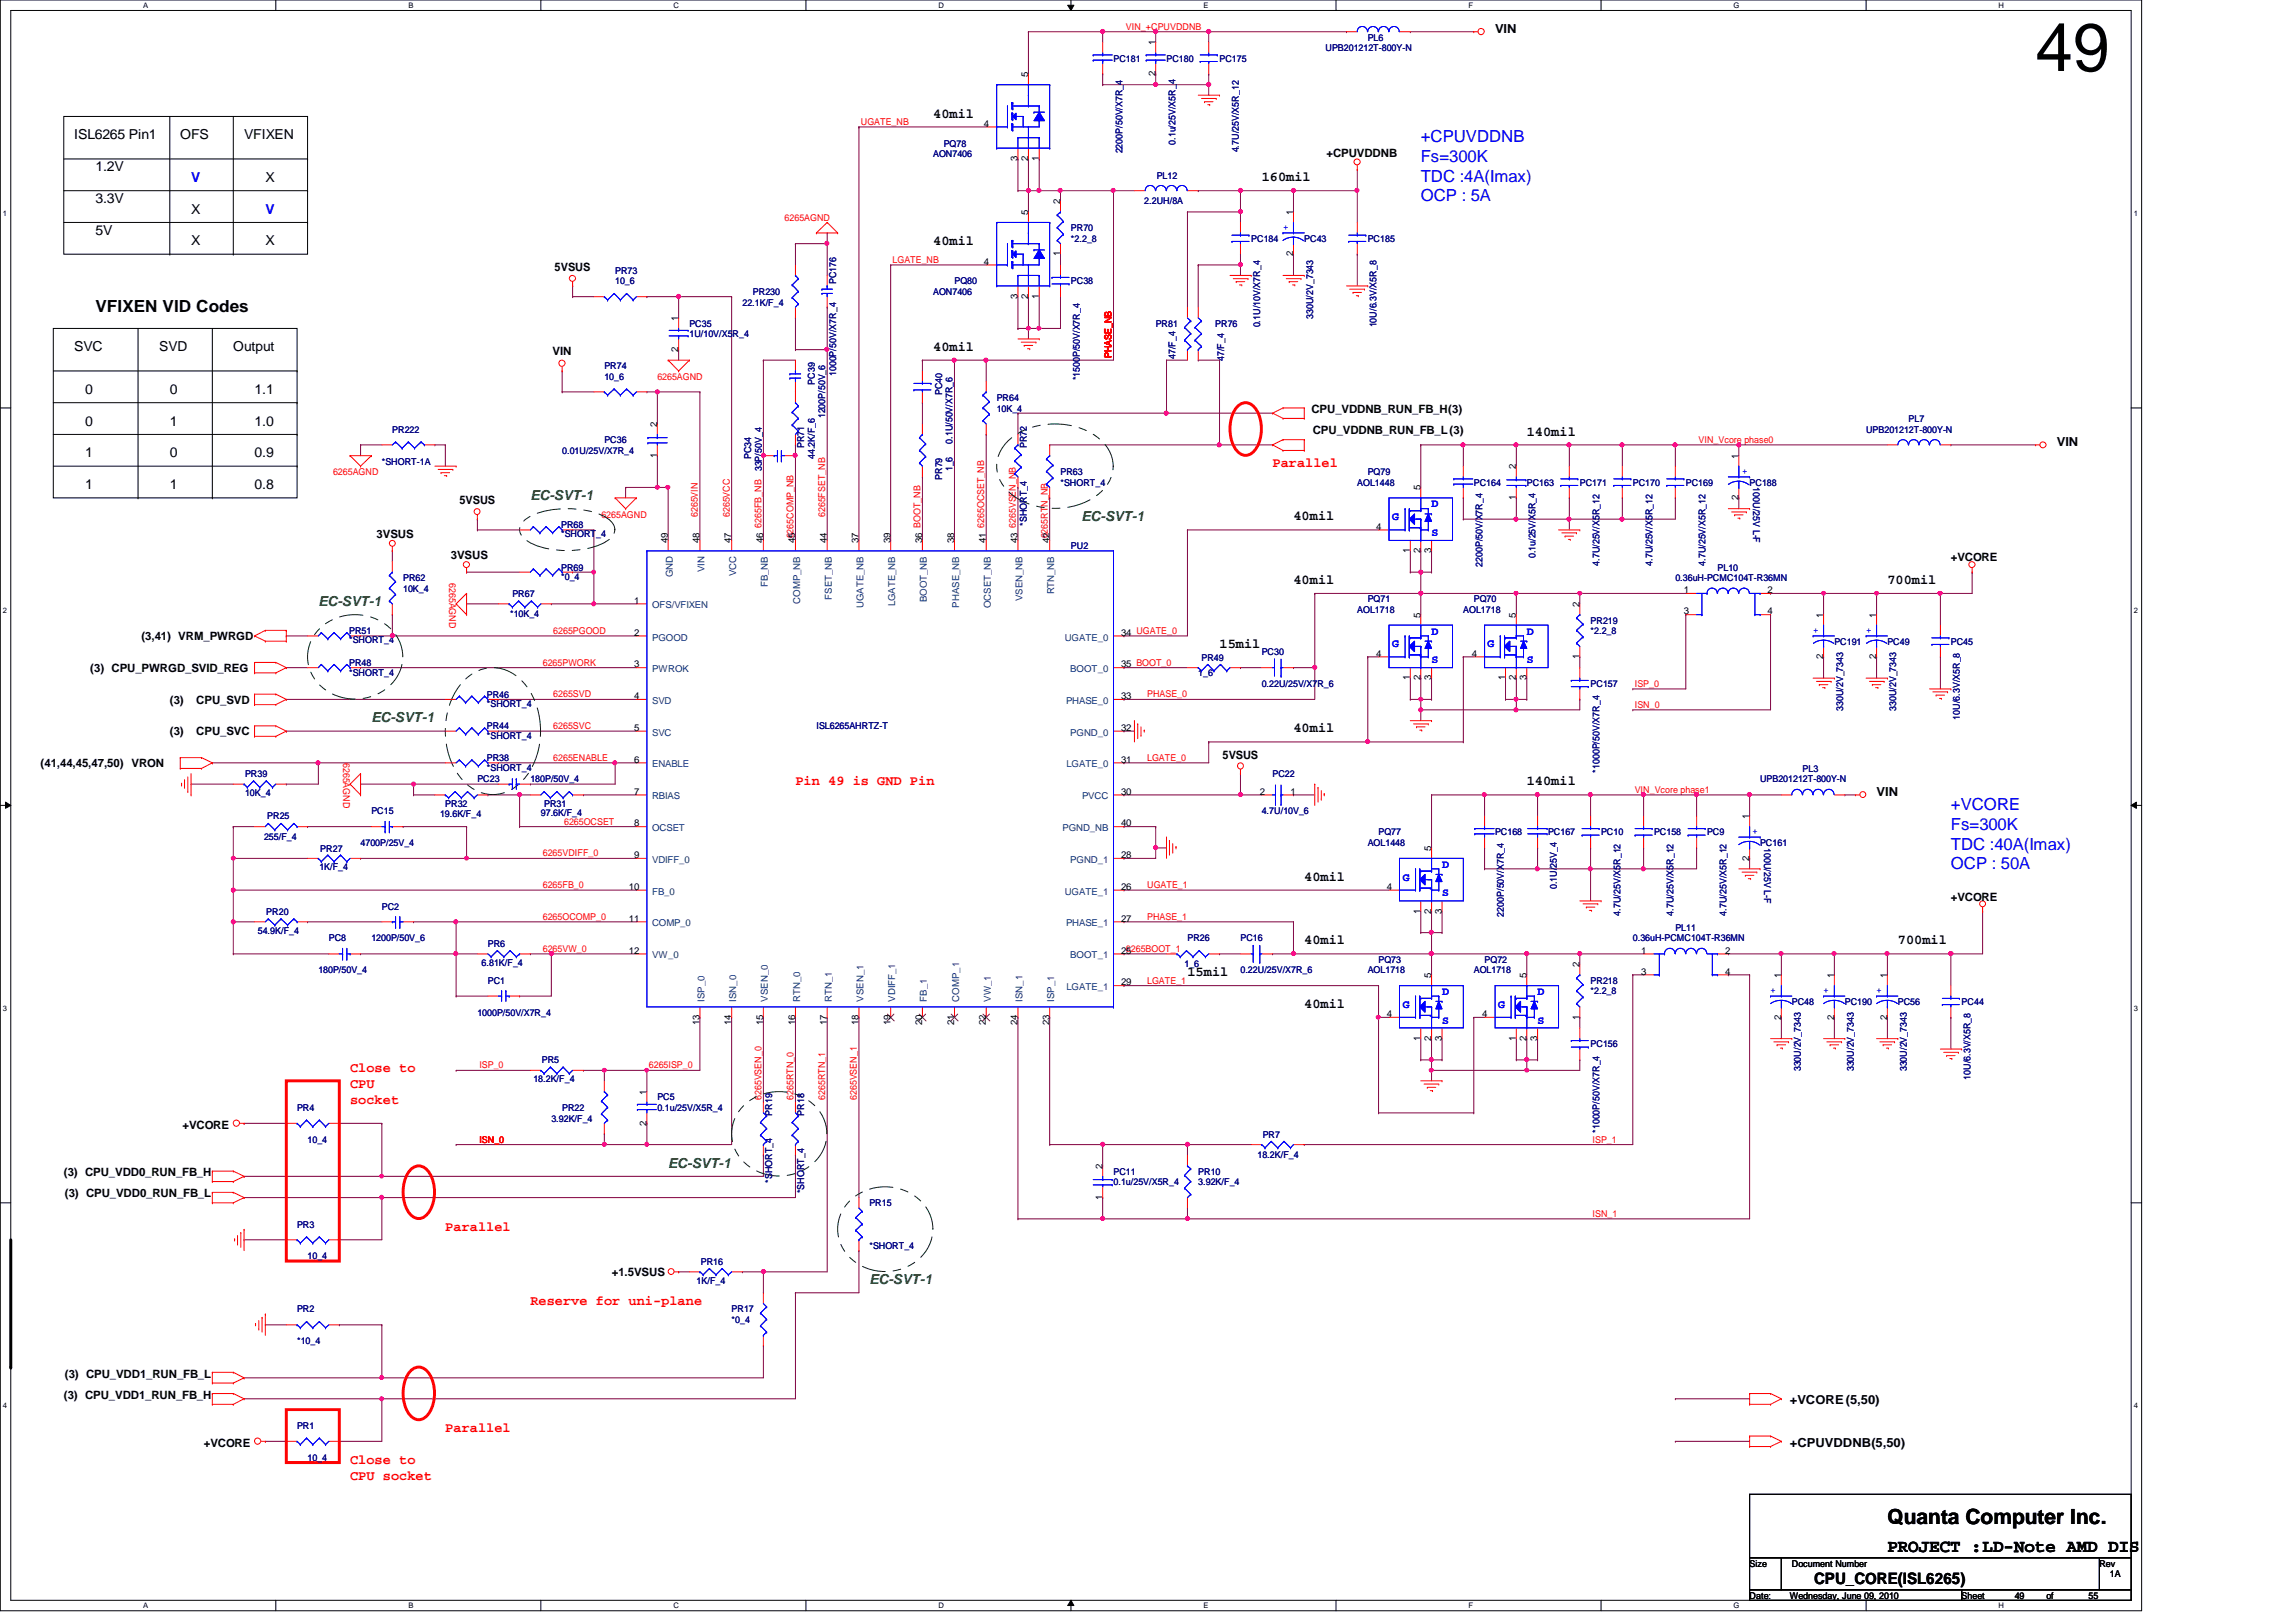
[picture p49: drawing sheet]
<svg xmlns="http://www.w3.org/2000/svg" width="297mm" height="210mm" viewBox="0 0 297 210" stroke-linecap="round" stroke-linejoin="round" font-family="sans-serif">
<defs><g id="words">
<text font-size="8.8" x="263.4" y="9.2">49</text>
<text font-size="2.7" x="244.2" y="197.3">Quanta Computer Inc.</text>
<text font-size="2.3" x="244.2" y="200.8">PROJECT :LD-Note AMD DIS</text>
<g font-size="2.2" fill="#00f">
<text x="183.8" y="18.4">+CPUVDDNB</text>
<text x="183.8" y="21">Fs=300K</text>
<text x="183.8" y="23.5">TDC :4A(Imax)</text>
<text x="183.8" y="26">OCP : 5A</text>
<text x="252.4" y="104.9">+VCORE</text>
<text x="252.4" y="107.4">Fs=300K</text>
<text x="252.4" y="109.9">TDC :40A(Imax)</text>
<text x="252.4" y="112.5">OCP : 50A</text>
</g>
<text font-size="2.2" x="12.4" y="40.4">VFIXEN VID Codes</text>
<text font-size="2" x="234.7" y="205">CPU_CORE(ISL6265)</text>
<g font-size="1.8">
<text x="120.7" y="15.2">40mil</text>
<text x="9.6" y="18">ISL6265 Pin1</text>
<text x="12.4" y="22.2">1.2V</text>
<text x="23.3" y="18">OFS</text>
<text x="31.6" y="18">VFIXEN</text>
<text x="34.3" y="23.5">X</text>
<text x="163.2" y="23.5">160mil</text>
<text x="12.4" y="26.3">3.3V</text>
<text x="24.7" y="27.6">X</text>
<text x="12.4" y="30.4">5V</text>
<text x="24.7" y="31.7">X</text>
<text x="34.3" y="31.7">X</text>
<text x="120.7" y="31.7">40mil</text>
<text x="9.6" y="45.5">SVC</text>
<text x="20.6" y="45.5">SVD</text>
<text x="30.2" y="45.5">Output</text>
<text x="120.7" y="45.4">40mil</text>
<text x="11" y="51">0</text>
<text x="22" y="51">0</text>
<text x="32.9" y="51">1.1</text>
<text x="11" y="55.1">0</text>
<text x="11" y="59.2">1</text>
<text x="22" y="59.2">0</text>
<text x="22" y="55.1">1</text>
<text x="32.9" y="59.2">0.9</text>
<text x="32.9" y="55.1">1.0</text>
<text x="197.5" y="56.4">140mil</text>
<text x="11" y="63.3">1</text>
<text x="22" y="63.3">1</text>
<text x="32.9" y="63.3">0.8</text>
<text x="167.3" y="67.4">40mil</text>
<text x="167.3" y="75.6">40mil</text>
<text x="244.2" y="75.6">700mil</text>
<text x="157.8" y="83.8">15mil</text>
<text x="167.3" y="94.8">40mil</text>
<text x="197.5" y="101.6">140mil</text>
<text x="168.7" y="114">40mil</text>
<text x="168.7" y="122.2">40mil</text>
<text x="245.5" y="122.2">700mil</text>
<text x="153.6" y="126.3">15mil</text>
<text x="168.7" y="130.4">40mil</text>
</g>
<g font-size="1.8" fill="#00f">
<text x="24.7" y="23.6">V</text>
<text x="34.3" y="27.7">V</text>
</g>
<g font-size="1.8" fill="#008000">
<text x="68.6" y="64.7">EC-SVT-1</text>
<text x="139.9" y="67.4">EC-SVT-1</text>
<text x="41.2" y="78.4">EC-SVT-1</text>
<text x="48" y="93.5">EC-SVT-1</text>
<text x="86.4" y="151.1">EC-SVT-1</text>
<text x="112.5" y="166.2">EC-SVT-1</text>
</g>
<g font-size="1.8" fill="#f00">
<text x="164.6" y="60.5">Parallel</text>
<text x="102.9" y="101.6">Pin 49 is GND Pin</text>
<text x="45.3" y="138.7">Close to</text>
<text x="45.3" y="140.8">CPU</text>
<text x="45.3" y="142.8">socket</text>
<text x="57.6" y="159.3">Parallel</text>
<text x="68.6" y="168.8">Reserve for uni-plane</text>
<text x="57.6" y="185.3">Parallel</text>
<text x="45.3" y="189.4">Close to</text>
<text x="45.3" y="191.5">CPU socket</text>
</g>
<g font-size="1.6">
<text x="193.4" y="4.2">VIN</text>
<text x="266.1" y="57.7">VIN</text>
<text x="242.8" y="103">VIN</text>
<text x="231.6" y="181.7">+VCORE (5,50)</text>
<text x="231.6" y="187.2">+CPUVDDNB(5,50)</text>
</g>
<g font-size="1.5">
<text x="171.6" y="20.3">+CPUVDDNB</text>
<text x="71.8" y="35.1">5VSUS</text>
<text x="71.5" y="45.9">VIN</text>
<text x="169.7" y="53.5">CPU_VDDNB_RUN_FB_H(3)</text>
<text x="169.8" y="56.2">CPU_VDDNB_RUN_FB_L(3)</text>
<text x="59.4" y="65.2">5VSUS</text>
<text x="48.7" y="69.6">3VSUS</text>
<text x="58.3" y="72.4">3VSUS</text>
<text x="252.4" y="72.6">+VCORE</text>
<text x="18.3" y="82.8">(3,41) VRM_PWRGD</text>
<text x="11.7" y="86.9">(3) CPU_PWRGD_SVID_REG</text>
<text x="22" y="91.1">(3)</text>
<text x="22" y="95.2">(3)</text>
<text x="25.4" y="91.1">CPU_SVD</text>
<text x="25.4" y="95.2">CPU_SVC</text>
<text x="5.2" y="99.3">(41,44,45,47,50) VRON</text>
<text x="158.2" y="98.2">5VSUS</text>
<text x="252.4" y="116.5">+VCORE</text>
<text x="23.6" y="146">+VCORE</text>
<text x="8.3" y="152.2">(3) CPU_VDD0_RUN_FB_H</text>
<text x="8.4" y="154.9">(3) CPU_VDD0_RUN_FB_L</text>
<text x="79.2" y="165.1">+1.5VSUS</text>
<text x="8.4" y="178.3">(3) CPU_VDD1_RUN_FB_L</text>
<text x="8.3" y="181">(3) CPU_VDD1_RUN_FB_H</text>
<text x="26.4" y="187.2">+VCORE</text>
</g>
<g font-size="1.5" fill="#00f">
<text x="185.2" y="65.7">D</text>
<text x="180.1" y="67.3">G</text>
<text x="185.2" y="69.4">S</text>
<text x="180.1" y="83.8">G</text>
<text x="185.2" y="82.1">D</text>
<text x="192.4" y="83.8">G</text>
<text x="197.5" y="82.1">D</text>
<text x="185.2" y="85.9">S</text>
<text x="197.5" y="85.9">S</text>
<text x="181.5" y="114">G</text>
<text x="186.6" y="112.3">D</text>
<text x="186.6" y="116">S</text>
<text x="181.5" y="130.4">G</text>
<text x="186.6" y="128.8">D</text>
<text x="193.8" y="130.4">G</text>
<text x="198.9" y="128.8">D</text>
<text x="186.6" y="132.5">S</text>
<text x="198.9" y="132.5">S</text>
</g>
<g font-size="1.2" fill="#f00">
<text x="145.7" y="3.9">VIN_+CPUVDDNB</text>
<text x="111.4" y="16.2">UGATE_NB</text>
<text x="101.5" y="28.6">6265AGND</text>
<text x="115.5" y="34">LGATE_NB</text>
<text x="143.8" y="46.4" transform="rotate(-90 143.8 46.4)">PHASE_NB</text>
<text x="85" y="49.1">6265AGND</text>
<text x="219.7" y="57.3">VIN_Vcore phase0</text>
<text x="43.1" y="61.5">6265AGND</text>
<text x="77.8" y="67">6265AGND</text>
<text x="90.3" y="66.9" transform="rotate(-90 90.3 66.9)">6265VIN</text>
<text x="94.4" y="66.9" transform="rotate(-90 94.4 66.9)">6265VCC</text>
<text x="98.5" y="68.3" transform="rotate(-90 98.5 68.3)">6265FB_NB</text>
<text x="102.7" y="69.7" transform="rotate(-90 102.7 69.7)">6265COMP_NB</text>
<text x="106.8" y="66.9" transform="rotate(-90 106.8 66.9)">6265FSET_NB</text>
<text x="127.3" y="68.3" transform="rotate(-90 127.3 68.3)">6265OCSET_NB</text>
<text x="131.4" y="68.3" transform="rotate(-90 131.4 68.3)">6265VSEN_NB</text>
<text x="135.5" y="69.7" transform="rotate(-90 135.5 69.7)">6265RTN_NB</text>
<text x="58.1" y="75.4" transform="rotate(90 58.1 75.4)">6265AGND</text>
<text x="71.6" y="82">6265PGOOD</text>
<text x="70.2" y="86.1">6265PWORK</text>
<text x="211.5" y="88.9">ISP_0</text>
<text x="71.6" y="90.3">6265SVD</text>
<text x="71.6" y="94.4">6265SVC</text>
<text x="148.4" y="90.3">PHASE_0</text>
<text x="211.5" y="91.6">ISN_0</text>
<text x="44.4" y="98.7" transform="rotate(90 44.4 98.7)">6265AGND</text>
<text x="71.6" y="98.5">6265ENABLE</text>
<text x="148.4" y="98.5">LGATE_0</text>
<text x="73" y="106.7">6265OCSET</text>
<text x="211.5" y="102.6">VIN_Vcore phase1</text>
<text x="70.2" y="110.8">6265VDIFF_0</text>
<text x="70.2" y="114.9">6265FB_0</text>
<text x="70.2" y="119">6265OCOMP_0</text>
<text x="148.4" y="119">PHASE_1</text>
<text x="148.4" y="114.9">UGATE_1</text>
<text x="70.2" y="123.2">6265VW_0</text>
<text x="145.7" y="123.2">6265BOOT_1</text>
<text x="148.4" y="127.3">LGATE_1</text>
<text x="62" y="138.3">ISP_0</text>
<text x="83.9" y="138.3">6265ISP_0</text>
<text x="98.5" y="142.4" transform="rotate(-90 98.5 142.4)">6265VSEN_0</text>
<text x="102.7" y="142.4" transform="rotate(-90 102.7 142.4)">6265RTN_0</text>
<text x="106.8" y="142.4" transform="rotate(-90 106.8 142.4)">6265RTN_1</text>
<text x="110.9" y="142.4" transform="rotate(-90 110.9 142.4)">6265VSEN_1</text>
<text x="62" y="147.9">ISN_0</text>
<text x="206" y="147.9">ISP_1</text>
<text x="206" y="157.5">ISN_1</text>
</g>
<g font-size="1.2">
<text x="149.5" y="5.9" transform="rotate(-90 149.5 5.9)">1</text>
<text x="133" y="10" transform="rotate(-90 133 10)">5</text>
<text x="149.5" y="9.9" transform="rotate(-90 149.5 9.9)">2</text>
<text x="127.3" y="16.4">4</text>
<text x="131.7" y="20.8" transform="rotate(-90 131.7 20.8)">3</text>
<text x="133" y="20.8" transform="rotate(-90 133 20.8)">2</text>
<text x="134.4" y="20.8" transform="rotate(-90 134.4 20.8)">1</text>
<text x="133" y="27.8" transform="rotate(-90 133 27.8)">5</text>
<text x="137.2" y="26.5" transform="rotate(-90 137.2 26.5)">2</text>
<text x="167.3" y="27.8" transform="rotate(-90 167.3 27.8)">1</text>
<text x="127.3" y="34.2">4</text>
<text x="137.2" y="33.2" transform="rotate(-90 137.2 33.2)">1</text>
<text x="167.3" y="33.2" transform="rotate(-90 167.3 33.2)">2</text>
<text x="87.8" y="41.5" transform="rotate(-90 87.8 41.5)">1</text>
<text x="131.7" y="38.7" transform="rotate(-90 131.7 38.7)">3</text>
<text x="133" y="38.7" transform="rotate(-90 133 38.7)">2</text>
<text x="134.4" y="38.7" transform="rotate(-90 134.4 38.7)">1</text>
<text x="87.8" y="45.5" transform="rotate(-90 87.8 45.5)">2</text>
<text x="85" y="59.2" transform="rotate(-90 85 59.2)">1</text>
<text x="85" y="55.2" transform="rotate(-90 85 55.2)">2</text>
<text x="224.9" y="59.4" transform="rotate(-90 224.9 59.4)">1</text>
<text x="183.8" y="63.5" transform="rotate(-90 183.8 63.5)">5</text>
<text x="196.1" y="64.7" transform="rotate(-90 196.1 64.7)">1</text>
<text x="196.1" y="60.7" transform="rotate(-90 196.1 60.7)">2</text>
<text x="224.9" y="64.7" transform="rotate(-90 224.9 64.7)">2</text>
<text x="86.4" y="70.3" transform="rotate(-90 86.4 70.3)">49</text>
<text x="90.5" y="70.3" transform="rotate(-90 90.5 70.3)">48</text>
<text x="94.6" y="70.3" transform="rotate(-90 94.6 70.3)">47</text>
<text x="98.7" y="70.3" transform="rotate(-90 98.7 70.3)">46</text>
<text x="102.9" y="70.3" transform="rotate(-90 102.9 70.3)">45</text>
<text x="107" y="70.3" transform="rotate(-90 107 70.3)">44</text>
<text x="111.1" y="70.3" transform="rotate(-90 111.1 70.3)">37</text>
<text x="115.2" y="70.3" transform="rotate(-90 115.2 70.3)">39</text>
<text x="119.3" y="70.3" transform="rotate(-90 119.3 70.3)">36 BOOT_NB</text>
<text x="123.4" y="70.3" transform="rotate(-90 123.4 70.3)">38</text>
<text x="127.5" y="70.3" transform="rotate(-90 127.5 70.3)">41</text>
<text x="131.7" y="70.3" transform="rotate(-90 131.7 70.3)">43</text>
<text x="135.8" y="70.3" transform="rotate(-90 135.8 70.3)">42</text>
<text x="178.1" y="68.5">4</text>
<text x="182.4" y="71.6" transform="rotate(-90 182.4 71.6)">1</text>
<text x="183.8" y="71.6" transform="rotate(-90 183.8 71.6)">2</text>
<text x="185.2" y="71.6" transform="rotate(-90 185.2 71.6)">3</text>
<text x="217.8" y="76.8">1</text>
<text x="228.7" y="76.8">2</text>
<text x="82" y="82.3">2</text>
<text x="82" y="78.1">1</text>
<text x="145" y="82.3">34 UGATE_0</text>
<text x="183.8" y="79.9" transform="rotate(-90 183.8 79.9)">5</text>
<text x="196.1" y="79.9" transform="rotate(-90 196.1 79.9)">5</text>
<text x="204.3" y="78.6" transform="rotate(-90 204.3 78.6)">2</text>
<text x="217.8" y="79.5">3</text>
<text x="228.7" y="79.5">4</text>
<text x="235.9" y="79.9" transform="rotate(-90 235.9 79.9)">1</text>
<text x="242.7" y="79.9" transform="rotate(-90 242.7 79.9)">1</text>
<text x="82" y="86.4">3</text>
<text x="145" y="86.4">35 BOOT_0</text>
<text x="178.1" y="85">4</text>
<text x="182.4" y="88.1" transform="rotate(-90 182.4 88.1)">1</text>
<text x="183.8" y="88.1" transform="rotate(-90 183.8 88.1)">2</text>
<text x="185.2" y="88.1" transform="rotate(-90 185.2 88.1)">3</text>
<text x="190.4" y="85">4</text>
<text x="194.7" y="88.1" transform="rotate(-90 194.7 88.1)">1</text>
<text x="196.1" y="88.1" transform="rotate(-90 196.1 88.1)">2</text>
<text x="197.5" y="88.1" transform="rotate(-90 197.5 88.1)">3</text>
<text x="204.3" y="85.3" transform="rotate(-90 204.3 85.3)">1</text>
<text x="235.9" y="85.3" transform="rotate(-90 235.9 85.3)">2</text>
<text x="242.7" y="85.3" transform="rotate(-90 242.7 85.3)">2</text>
<text x="82" y="94.6">5</text>
<text x="82" y="90.5">4</text>
<text x="145" y="94.6">32</text>
<text x="145" y="90.5">33</text>
<text x="82" y="98.7">6</text>
<text x="145" y="98.7">31</text>
<text x="82" y="102.8">7</text>
<text x="82" y="106.9">8</text>
<text x="145" y="106.9">40</text>
<text x="145" y="102.8">30</text>
<text x="163" y="102.8">2</text>
<text x="167" y="102.8">1</text>
<text x="226.3" y="106" transform="rotate(-90 226.3 106)">1</text>
<text x="82" y="111">9</text>
<text x="145" y="111">28</text>
<text x="185.2" y="110.1" transform="rotate(-90 185.2 110.1)">5</text>
<text x="226.3" y="111.4" transform="rotate(-90 226.3 111.4)">2</text>
<text x="81.4" y="119.3">11</text>
<text x="81.4" y="115.1">10</text>
<text x="145" y="119.3">27</text>
<text x="145" y="115.1">26</text>
<text x="179.4" y="115.1">4</text>
<text x="183.8" y="118.2" transform="rotate(-90 183.8 118.2)">1</text>
<text x="185.2" y="118.2" transform="rotate(-90 185.2 118.2)">2</text>
<text x="186.5" y="118.2" transform="rotate(-90 186.5 118.2)">3</text>
<text x="81.4" y="123.4">12</text>
<text x="145" y="123.4">25</text>
<text x="204.3" y="125.2" transform="rotate(-90 204.3 125.2)">2</text>
<text x="212.3" y="123.4">1</text>
<text x="223.2" y="123.4">2</text>
<text x="145" y="127.5">29</text>
<text x="179.4" y="131.6">4</text>
<text x="185.2" y="126.6" transform="rotate(-90 185.2 126.6)">5</text>
<text x="191.8" y="131.6">4</text>
<text x="197.5" y="126.6" transform="rotate(-90 197.5 126.6)">5</text>
<text x="204.3" y="132" transform="rotate(-90 204.3 132)">1</text>
<text x="212.3" y="126.1">3</text>
<text x="223.2" y="126.1">4</text>
<text x="230.4" y="132" transform="rotate(-90 230.4 132)">2</text>
<text x="230.4" y="126.6" transform="rotate(-90 230.4 126.6)">1</text>
<text x="237.3" y="132" transform="rotate(-90 237.3 132)">2</text>
<text x="237.3" y="126.6" transform="rotate(-90 237.3 126.6)">1</text>
<text x="244.1" y="132" transform="rotate(-90 244.1 132)">2</text>
<text x="244.1" y="126.6" transform="rotate(-90 244.1 126.6)">1</text>
<text x="90.5" y="132.6" transform="rotate(-90 90.5 132.6)">13</text>
<text x="94.6" y="132.6" transform="rotate(-90 94.6 132.6)">14</text>
<text x="98.7" y="132.6" transform="rotate(-90 98.7 132.6)">15</text>
<text x="102.9" y="132.6" transform="rotate(-90 102.9 132.6)">16</text>
<text x="107" y="132.6" transform="rotate(-90 107 132.6)">17</text>
<text x="111.1" y="132.6" transform="rotate(-90 111.1 132.6)">18</text>
<text x="115.2" y="132.6" transform="rotate(-90 115.2 132.6)">19</text>
<text x="119.3" y="132.6" transform="rotate(-90 119.3 132.6)">20</text>
<text x="123.4" y="132.6" transform="rotate(-90 123.4 132.6)">21</text>
<text x="127.5" y="132.6" transform="rotate(-90 127.5 132.6)">22</text>
<text x="131.7" y="132.6" transform="rotate(-90 131.7 132.6)">24</text>
<text x="135.8" y="132.6" transform="rotate(-90 135.8 132.6)">23</text>
<text x="183.8" y="134.7" transform="rotate(-90 183.8 134.7)">1</text>
<text x="185.2" y="134.7" transform="rotate(-90 185.2 134.7)">2</text>
<text x="186.5" y="134.7" transform="rotate(-90 186.5 134.7)">3</text>
<text x="196.1" y="134.7" transform="rotate(-90 196.1 134.7)">1</text>
<text x="197.5" y="134.7" transform="rotate(-90 197.5 134.7)">2</text>
<text x="198.9" y="134.7" transform="rotate(-90 198.9 134.7)">3</text>
<text x="83.6" y="141.6" transform="rotate(-90 83.6 141.6)">1</text>
<text x="83.6" y="145.7" transform="rotate(-90 83.6 145.7)">2</text>
<text x="142.6" y="155.2" transform="rotate(-90 142.6 155.2)">1</text>
<text x="142.6" y="151.3" transform="rotate(-90 142.6 151.3)">2</text>
<text x="226.4" y="202.7">Size</text>
<text x="231.8" y="202.7">Document Number</text>
<text x="271.6" y="202.7">Rev</text>
<text x="226.4" y="206.9">Date:</text>
<text x="231.6" y="206.9">Wednesday, June 09, 2010</text>
<text x="253.8" y="206.9">Sheet</text>
<text x="260.6" y="206.9">49</text>
<text x="264.7" y="206.9">of</text>
<text x="270.2" y="206.9">55</text>
<text x="273" y="204.1">1A</text>
</g>
<g font-size="1.2" fill="#000080">
<text x="177" y="5.2">PL6</text>
<text x="144.1" y="8">PC181</text>
<text x="150.9" y="8">PC180</text>
<text x="157.8" y="8">PC175</text>
<text x="171.5" y="6.6">UPB201212T-800Y-N</text>
<text x="120.7" y="20.3">AON7406</text>
<text x="122.1" y="19">PQ78</text>
<text x="145.2" y="19.9" transform="rotate(-90 145.2 19.9)">2200P/50V/X7R_4</text>
<text x="149.6" y="23.2">PL12</text>
<text x="152.1" y="18.8" transform="rotate(-90 152.1 18.8)">0.1u/25V/X5R_4</text>
<text x="160.3" y="19.7" transform="rotate(-90 160.3 19.7)">4.7U/25V/X5R_12</text>
<text x="138.6" y="29.9">PR70</text>
<text x="148" y="26.4">2.2UH/8A</text>
<text x="79.6" y="35.4">PR73</text>
<text x="138.6" y="31.3">*2.2_8</text>
<text x="161.9" y="31.3">PC184</text>
<text x="168.7" y="31.3">PC43</text>
<text x="177" y="31.3">PC185</text>
<text x="79.6" y="36.8">10_6</text>
<text x="96.1" y="39.5">22.1K/F_4</text>
<text x="97.4" y="38.1">PR230</text>
<text x="108.2" y="36.7" transform="rotate(-90 108.2 36.7)">PC176</text>
<text x="120.7" y="38.1">AON7406</text>
<text x="123.5" y="36.8">PQ80</text>
<text x="138.6" y="36.8">PC38</text>
<text x="169.9" y="41.3" transform="rotate(-90 169.9 41.3)">330U/2V_7343</text>
<text x="78.2" y="47.8">PR74</text>
<text x="89.2" y="42.3">PC35</text>
<text x="89.2" y="43.6">1U/10V/X5R_4</text>
<text x="149.5" y="42.3">PR81</text>
<text x="152.1" y="46.5" transform="rotate(-90 152.1 46.5)">47/F_4</text>
<text x="157.2" y="42.3">PR76</text>
<text x="158.4" y="46.7" transform="rotate(-90 158.4 46.7)">47/F_4</text>
<text x="163" y="42.4" transform="rotate(-90 163 42.4)">0.1U/10V/X7R_4</text>
<text x="178.1" y="42.4" transform="rotate(-90 178.1 42.4)">10U/6.3V/X5R_8</text>
<text x="78.2" y="49.1">10_6</text>
<text x="105.4" y="49.8" transform="rotate(-90 105.4 49.8)">PC39</text>
<text x="108.2" y="48.7" transform="rotate(-90 108.2 48.7)">1000P/50V/X7R_4</text>
<text x="121.9" y="51.1" transform="rotate(-90 121.9 51.1)">PC40</text>
<text x="128.9" y="51.9">PR64</text>
<text x="128.9" y="53.3">10K_4</text>
<text x="139.7" y="49.2" transform="rotate(-90 139.7 49.2)">*1500P/50V/X7R_4</text>
<text x="50.8" y="56">PR222</text>
<text x="72.7" y="58.7">0.01U/25V/X7R_4</text>
<text x="78.2" y="57.4">PC36</text>
<text x="97.2" y="59.4" transform="rotate(-90 97.2 59.4)">PC34</text>
<text x="104.1" y="58" transform="rotate(-90 104.1 58)">PR71</text>
<text x="105.4" y="59.4" transform="rotate(-90 105.4 59.4)">44.2K/F_6</text>
<text x="106.8" y="54.1" transform="rotate(-90 106.8 54.1)">1200P/50V_6</text>
<text x="123.2" y="57.4" transform="rotate(-90 123.2 57.4)">0.1U/50V/X7R_6</text>
<text x="132.8" y="58" transform="rotate(-90 132.8 58)">PR72</text>
<text x="241.4" y="56">UPB201212T-800Y-N</text>
<text x="246.9" y="54.6">PL7</text>
<text x="49.4" y="60.1">*SHORT-1A</text>
<text x="98.5" y="61" transform="rotate(-90 98.5 61)">33P/50V_4</text>
<text x="121.9" y="62.1" transform="rotate(-90 121.9 62.1)">PR79</text>
<text x="123.2" y="61" transform="rotate(-90 123.2 61)">1_6</text>
<text x="137.2" y="61.5">PR63</text>
<text x="137.2" y="62.9">*SHORT_4</text>
<text x="175.6" y="62.9">AOL1448</text>
<text x="177" y="61.5">PQ79</text>
<text x="190.7" y="62.9">PC164</text>
<text x="197.5" y="62.9">PC163</text>
<text x="204.4" y="62.9">PC171</text>
<text x="211.2" y="62.9">PC170</text>
<text x="218.1" y="62.9">PC169</text>
<text x="226.4" y="62.9">PC188</text>
<text x="226.8" y="63.1" transform="rotate(90 226.8 63.1)">100U/25V L-F</text>
<text x="72.6" y="68.3">PR68</text>
<text x="72.6" y="69.6">*SHORT_4</text>
<text x="132.8" y="68" transform="rotate(-90 132.8 68)">*SHORT_4</text>
<text x="138.6" y="71.1">PU2</text>
<text x="52.2" y="75.2">PR62</text>
<text x="52.2" y="76.6">10K_4</text>
<text x="66.3" y="77.3">PR67</text>
<text x="72.6" y="73.8">PR69</text>
<text x="72.6" y="75.1">*0_4</text>
<text x="177" y="77.9">PQ71</text>
<text x="190.7" y="77.9">PQ70</text>
<text x="191.8" y="73.4" transform="rotate(-90 191.8 73.4)">2200P/50V/X7R_4</text>
<text x="198.7" y="72.3" transform="rotate(-90 198.7 72.3)">0.1u/25V/X5R_4</text>
<text x="206.9" y="73.2" transform="rotate(-90 206.9 73.2)">4.7U/25V/X5R_12</text>
<text x="213.8" y="73.2" transform="rotate(-90 213.8 73.2)">4.7U/25V/X5R_12</text>
<text x="216.7" y="75.2">0.36uH-PCMC104T-R36MN</text>
<text x="220.6" y="73.2" transform="rotate(-90 220.6 73.2)">4.7U/25V/X5R_12</text>
<text x="222.2" y="73.8">PL10</text>
<text x="45.2" y="82">PR51</text>
<text x="45.2" y="83.3">*SHORT_4</text>
<text x="66" y="79.8">*10K_4</text>
<text x="175.6" y="79.3">AOL1718</text>
<text x="189.3" y="79.3">AOL1718</text>
<text x="205.8" y="80.7">PR219</text>
<text x="205.8" y="82">*2.2_8</text>
<text x="237.3" y="83.4">PC191</text>
<text x="244.2" y="83.4">PC49</text>
<text x="252.4" y="83.4">PC45</text>
<text x="45.2" y="86.1">PR48</text>
<text x="45.2" y="87.4">*SHORT_4</text>
<text x="155" y="87.5">1_6</text>
<text x="155.4" y="85.6">PR49</text>
<text x="163.2" y="84.8">PC30</text>
<text x="163.2" y="88.9">0.22U/25V/X7R_6</text>
<text x="205.8" y="88.9">PC157</text>
<text x="63" y="90.3">PR46</text>
<text x="63" y="91.5">*SHORT_4</text>
<text x="63" y="94.4">PR44</text>
<text x="63" y="95.6">*SHORT_4</text>
<text x="105.6" y="94.4">ISL6265AHRTZ-T</text>
<text x="238.5" y="92" transform="rotate(-90 238.5 92)">330U/2V_7343</text>
<text x="245.3" y="92" transform="rotate(-90 245.3 92)">330U/2V_7343</text>
<text x="253.5" y="93.1" transform="rotate(-90 253.5 93.1)">10U/6.3V/X5R_8</text>
<text x="31.7" y="100.6">PR39</text>
<text x="61.8" y="101.3">PC23</text>
<text x="63" y="98.5">PR38</text>
<text x="63" y="99.7">*SHORT_4</text>
<text x="68.6" y="101.3">180P/50V_4</text>
<text x="164.6" y="100.6">PC22</text>
<text x="206.9" y="100" transform="rotate(-90 206.9 100)">*1000P/50V/X7R_4</text>
<text x="227.7" y="101.3">UPB201212T-800Y-N</text>
<text x="233.2" y="99.9">PL3</text>
<text x="31.7" y="103">10K_4</text>
<text x="34.6" y="106">PR25</text>
<text x="48" y="105.4">PC15</text>
<text x="56.9" y="105.8">19.6K/F_4</text>
<text x="57.6" y="104.4">PR32</text>
<text x="70" y="105.6">97.6K/F_4</text>
<text x="70.4" y="104.4">PR31</text>
<text x="163.2" y="105.4">4.7U/10V_6</text>
<text x="34.2" y="108.7">255/F_4</text>
<text x="41.3" y="112.6">1K/F_4</text>
<text x="41.4" y="110.3">PR27</text>
<text x="46.6" y="109.5">4700P/25V_4</text>
<text x="177" y="109.5">AOL1448</text>
<text x="178.3" y="108.1">PQ77</text>
<text x="193.4" y="108.1">PC168</text>
<text x="200.3" y="108.1">PC167</text>
<text x="207.1" y="108.1">PC10</text>
<text x="214" y="108.1">PC158</text>
<text x="220.8" y="108.1">PC9</text>
<text x="227.7" y="109.5">PC161</text>
<text x="228.2" y="109.7" transform="rotate(90 228.2 109.7)">100U/25V L-F</text>
<text x="34.5" y="118.4">PR20</text>
<text x="49.4" y="117.7">PC2</text>
<text x="194.6" y="118.6" transform="rotate(-90 194.6 118.6)">2200P/50V/X7R_4</text>
<text x="201.4" y="115.1" transform="rotate(-90 201.4 115.1)">0.1U/25V_4</text>
<text x="209.6" y="118.5" transform="rotate(-90 209.6 118.5)">4.7U/25V/X5R_12</text>
<text x="216.5" y="118.5" transform="rotate(-90 216.5 118.5)">4.7U/25V/X5R_12</text>
<text x="223.3" y="118.5" transform="rotate(-90 223.3 118.5)">4.7U/25V/X5R_12</text>
<text x="33.4" y="120.9">54.9K/F_4</text>
<text x="41.2" y="125.9">180P/50V_4</text>
<text x="42.5" y="121.8">PC8</text>
<text x="48" y="121.8">1200P/50V_6</text>
<text x="62.3" y="125">6.81K/F_4</text>
<text x="63.1" y="122.5">PR6</text>
<text x="153.2" y="125.1">1_6</text>
<text x="153.6" y="121.8">PR26</text>
<text x="160.5" y="121.8">PC16</text>
<text x="160.5" y="125.9">0.22U/25V/X7R_6</text>
<text x="177" y="125.9">AOL1718</text>
<text x="178.3" y="124.6">PQ73</text>
<text x="190.7" y="125.9">AOL1718</text>
<text x="192.1" y="124.6">PQ72</text>
<text x="211.2" y="121.8">0.36uH-PCMC104T-R36MN</text>
<text x="216.7" y="120.4">PL11</text>
<text x="61.8" y="131.4">1000P/50V/X7R_4</text>
<text x="63.1" y="127.3">PC1</text>
<text x="205.8" y="127.3">PR218</text>
<text x="205.8" y="128.7">*2.2_8</text>
<text x="231.8" y="130">PC48</text>
<text x="238.7" y="130">PC190</text>
<text x="245.5" y="130">PC56</text>
<text x="253.8" y="130">PC44</text>
<text x="70.1" y="137.6">PR5</text>
<text x="205.8" y="135.6">PC156</text>
<text x="38.4" y="143.8">PR4</text>
<text x="69" y="140.1">18.2K/F_4</text>
<text x="72.7" y="143.8">PR22</text>
<text x="85" y="142.4">PC5</text>
<text x="85" y="143.8">0.1u/25V/X5R_4</text>
<text x="233" y="138.6" transform="rotate(-90 233 138.6)">330U/2V_7343</text>
<text x="239.8" y="138.6" transform="rotate(-90 239.8 138.6)">330U/2V_7343</text>
<text x="246.7" y="138.6" transform="rotate(-90 246.7 138.6)">330U/2V_7343</text>
<text x="254.9" y="139.7" transform="rotate(-90 254.9 139.7)">10U/6.3V/X5R_8</text>
<text x="39.8" y="147.9">10_4</text>
<text x="71.3" y="145.2">3.92K/F_4</text>
<text x="99.9" y="144.4" transform="rotate(-90 99.9 144.4)">PR19</text>
<text x="104.1" y="144.4" transform="rotate(-90 104.1 144.4)">PR18</text>
<text x="162.7" y="149.8">18.2K/F_4</text>
<text x="163.4" y="147.3">PR7</text>
<text x="206.9" y="146.6" transform="rotate(-90 206.9 146.6)">*1000P/50V/X7R_4</text>
<text x="99.9" y="153" transform="rotate(-90 99.9 153)">*SHORT_4</text>
<text x="104.1" y="154.4" transform="rotate(-90 104.1 154.4)">*SHORT_4</text>
<text x="144.1" y="152">PC11</text>
<text x="144.1" y="153.4">0.1u/25V/X5R_4</text>
<text x="155" y="152">PR10</text>
<text x="155" y="153.4">3.92K/F_4</text>
<text x="38.4" y="158.9">PR3</text>
<text x="112.5" y="156.1">PR15</text>
<text x="112.5" y="161.6">*SHORT_4</text>
<text x="39.8" y="163">10_4</text>
<text x="90.1" y="166.1">1K/F_4</text>
<text x="90.7" y="163.7">PR16</text>
<text x="38.4" y="169.8">PR2</text>
<text x="38.4" y="173.9">*10_4</text>
<text x="94.7" y="169.8">PR17</text>
<text x="94.7" y="171.2">*0_4</text>
<text x="38.4" y="184.9">PR1</text>
<text x="39.8" y="189">10_4</text>
</g>
<g font-size="1.2" fill="#00f">
<text x="166" y="29.8">+</text>
<text x="225.4" y="61.3">+</text>
<text x="234.6" y="81.9">+</text>
<text x="241.4" y="81.9">+</text>
<text x="226.7" y="108">+</text>
<text x="229.1" y="128.6">+</text>
<text x="235.9" y="128.6">+</text>
<text x="242.8" y="128.6">+</text>
</g>
<g font-size="1.2" fill="#004080">
<text x="87" y="74.7" transform="rotate(-90 87 74.7)">GND</text>
<text x="91.1" y="74" transform="rotate(-90 91.1 74)">VIN</text>
<text x="95.2" y="74.6" transform="rotate(-90 95.2 74.6)">VCC</text>
<text x="99.4" y="76" transform="rotate(-90 99.4 76)">FB_NB</text>
<text x="107.6" y="77.6" transform="rotate(-90 107.6 77.6)">FSET_NB</text>
<text x="119.9" y="77.9" transform="rotate(-90 119.9 77.9)">BOOT_NB</text>
<text x="132.3" y="77.8" transform="rotate(-90 132.3 77.8)">VSEN_NB</text>
<text x="136.4" y="76.9" transform="rotate(-90 136.4 76.9)">RTN_NB</text>
<text x="84.4" y="82.9">PGOOD</text>
<text x="84.4" y="78.7">OFS/VFIXEN</text>
<text x="103.5" y="78.1" transform="rotate(-90 103.5 78.1)">COMP_NB</text>
<text x="111.7" y="78.7" transform="rotate(-90 111.7 78.7)">UGATE_NB</text>
<text x="115.8" y="78.5" transform="rotate(-90 115.8 78.5)">LGATE_NB</text>
<text x="124.1" y="78.7" transform="rotate(-90 124.1 78.7)">PHASE_NB</text>
<text x="128.2" y="78.7" transform="rotate(-90 128.2 78.7)">OCSET_NB</text>
<text x="137.7" y="82.9">UGATE_0</text>
<text x="84.4" y="87">PWROK</text>
<text x="138.5" y="87">BOOT_0</text>
<text x="84.4" y="95.2">SVC</text>
<text x="84.4" y="91.1">SVD</text>
<text x="137.9" y="91.1">PHASE_0</text>
<text x="138.5" y="95.2">PGND_0</text>
<text x="84.4" y="99.3">ENABLE</text>
<text x="138" y="99.3">LGATE_0</text>
<text x="84.4" y="103.5">RBIAS</text>
<text x="84.4" y="107.6">OCSET</text>
<text x="137.5" y="107.6">PGND_NB</text>
<text x="140" y="103.5">PVCC</text>
<text x="84.4" y="111.7">VDIFF_0</text>
<text x="138.5" y="111.7">PGND_1</text>
<text x="84.4" y="119.9">COMP_0</text>
<text x="84.4" y="115.8">FB_0</text>
<text x="137.7" y="115.8">UGATE_1</text>
<text x="137.9" y="119.9">PHASE_1</text>
<text x="84.4" y="124">VW_0</text>
<text x="138.5" y="124">BOOT_1</text>
<text x="91.1" y="129.6" transform="rotate(-90 91.1 129.6)">ISP_0</text>
<text x="95.2" y="129.6" transform="rotate(-90 95.2 129.6)">ISN_0</text>
<text x="99.4" y="129.6" transform="rotate(-90 99.4 129.6)">VSEN_0</text>
<text x="103.5" y="129.6" transform="rotate(-90 103.5 129.6)">RTN_0</text>
<text x="107.6" y="129.6" transform="rotate(-90 107.6 129.6)">RTN_1</text>
<text x="111.7" y="129.6" transform="rotate(-90 111.7 129.6)">VSEN_1</text>
<text x="115.8" y="129.6" transform="rotate(-90 115.8 129.6)">VDIFF_1</text>
<text x="119.9" y="129.6" transform="rotate(-90 119.9 129.6)">FB_1</text>
<text x="124.1" y="129.6" transform="rotate(-90 124.1 129.6)">COMP_1</text>
<text x="128.2" y="129.6" transform="rotate(-90 128.2 129.6)">VW_1</text>
<text x="132.3" y="129.6" transform="rotate(-90 132.3 129.6)">ISN_1</text>
<text x="136.4" y="129.6" transform="rotate(-90 136.4 129.6)">ISP_1</text>
<text x="138" y="128.1">LGATE_1</text>
</g>
<g font-size="1">
<text x="18.5" y="1">A</text>
<text x="52.8" y="1">B</text>
<text x="87.1" y="1">C</text>
<text x="121.4" y="1">D</text>
<text x="155.7" y="1">E</text>
<text x="190" y="1">F</text>
<text x="224.3" y="1">G</text>
<text x="258.6" y="1">H</text>
<text x=".4" y="27.9">1</text>
<text x="276.1" y="27.9">1</text>
<text x=".4" y="79.4">2</text>
<text x="276.1" y="79.4">2</text>
<text x=".4" y="130.8">3</text>
<text x="276.1" y="130.8">3</text>
<text x=".4" y="182.2">4</text>
<text x="276.1" y="182.2">4</text>
<text x="18.5" y="208.1">A</text>
<text x="52.8" y="208.1">B</text>
<text x="87.1" y="208.1">C</text>
<text x="121.4" y="208.1">D</text>
<text x="155.7" y="208.1">E</text>
<text x="190" y="208.1">F</text>
<text x="224.3" y="208.1">G</text>
<text x="258.6" y="208.1">H</text>
</g>
</g></defs>
<path d="M0 0h277.1v208.4h-277.1zM1.4 1.4h274.3v205.7h-274.3z" fill="none" stroke="#000" stroke-width=".13"/>
<g fill="#fff">
<path d="M18.5 .1h.7v1.1h-.7z"/>
<path d="M18.5 207.2h.7v1.1h-.7z"/>
</g>
<path d="M35.7 0v1.4M35.7 207.1v1.3" fill="none" stroke="#000" stroke-width=".13"/>
<g fill="#fff">
<path d="M52.8 .1h.7v1.1h-.7z"/>
<path d="M52.8 207.2h.7v1.1h-.7z"/>
</g>
<path d="M70 0v1.4M70 207.1v1.3" fill="none" stroke="#000" stroke-width=".13"/>
<g fill="#fff">
<path d="M87.1 .1h.7v1.1h-.7z"/>
<path d="M87.1 207.2h.7v1.1h-.7z"/>
</g>
<path d="M104.3 0v1.4M104.3 207.1v1.3" fill="none" stroke="#000" stroke-width=".13"/>
<g fill="#fff">
<path d="M121.4 .1h.7v1.1h-.7z"/>
<path d="M121.4 207.2h.7v1.1h-.7z"/>
</g>
<path d="M138.1 .7h.8l-.3 .7zM138.6 0v1.4M138.6 207.1l.3 .7h-.8zM138.6 207.1v1.3" fill="none" stroke="#000" stroke-width=".13"/>
<path d="M138.1 .7h.8l-.3 .7zM138.6 207.1l.3 .7h-.8z" fill="#000"/>
<g fill="#fff">
<path d="M155.7 .1h.6v1.1h-.6z"/>
<path d="M155.7 207.2h.6v1.1h-.6z"/>
</g>
<path d="M172.8 0v1.4M172.8 207.1v1.3" fill="none" stroke="#000" stroke-width=".13"/>
<g fill="#fff">
<path d="M190 .1h.6v1.1h-.6z"/>
<path d="M190 207.2h.6v1.1h-.6z"/>
</g>
<path d="M207.1 0v1.4M207.1 207.1v1.3" fill="none" stroke="#000" stroke-width=".13"/>
<g fill="#fff">
<path d="M224.3 .1h.7v1.1h-.7z"/>
<path d="M224.3 207.2h.7v1.1h-.7z"/>
</g>
<path d="M241.4 0v1.4M241.4 207.1v1.3" fill="none" stroke="#000" stroke-width=".13"/>
<g fill="#fff">
<path d="M258.6 .1h.7v1.1h-.7z"/>
<path d="M258.6 207.2h.7v1.1h-.7z"/>
<path d="M.4 27.1h.5v1.1h-.5z"/>
<path d="M276.1 27.1h.5v1.1h-.5z"/>
<path d="M.4 78.5h.5v1.1h-.5z"/>
<path d="M276.1 78.5h.5v1.1h-.5z"/>
</g>
<path d="M0 52.8h1.4M275.7 52.8h1.4" fill="none" stroke="#000" stroke-width=".13"/>
<g fill="#fff">
<path d="M.4 129.9h.5v1.1h-.5z"/>
<path d="M276.1 129.9h.5v1.1h-.5z"/>
</g>
<path d="M0 104.2h1.4M.7 103.8l.7 .4-.7 .4zM275.7 104.2l.7-.4v.8zM275.7 104.2h1.4" fill="none" stroke="#000" stroke-width=".13"/>
<path d="M.7 103.8l.7 .4-.7 .4zM275.7 104.2l.7-.4v.8z" fill="#000"/>
<g fill="#fff">
<path d="M.4 181.4h.5v1.1h-.5z"/>
<path d="M276.1 181.4h.5v1.1h-.5z"/>
</g>
<path d="M0 155.7h1.4M275.7 155.7h1.4" fill="none" stroke="#000" stroke-width=".13"/>
<path d="M85 59h.1M85 59v4.1M50.8 71.3h.1M50.8 71.3v1.4M37 82.3h.1M37 82.3h2.8M39.8 107h.1M39.8 119.3h.1M39.8 107h8.2M39.8 119.3h9.6M157.8 123.4h.1M157.8 123.4h2.7" fill="none" stroke="#800040" stroke-width=".13"/>
<circle cx="85" cy="63" r=".25" fill="#f0f"/>
<circle cx="85" cy="63" r=".25" fill="none" stroke="#f0f" stroke-width=".13"/>
<path d="M49.4 152.2h.1M49.4 152.2h49.4" fill="none" stroke="#800040" stroke-width=".13"/>
<path d="M49.2 152h.3l.1 .2-.1 .2h-.1h-.2z" fill-rule="evenodd" fill="#f0f"/>
<path d="M49.2 152h.3l.1 .2-.1 .2h-.1h-.2z" fill="none" stroke="#f0f" stroke-width=".13"/>
<path d="M49.4 155h.1M49.4 155h53.5" fill="none" stroke="#800040" stroke-width=".13"/>
<path d="M49.2 154.7h.2l.2 .1-.1 .3-.1 .1-.2-.1z" fill-rule="evenodd" fill="#f0f"/>
<path d="M49.2 154.7h.2l.2 .1-.1 .3-.1 .1-.2-.1z" fill="none" stroke="#f0f" stroke-width=".13"/>
<g fill="none" stroke="#800040" stroke-width=".13">
<path d="M72.7 50.7h.1M72.7 50.7h4.1M87.8 45.3h.1M87.8 45.3v1.3M60.4 78.1h.1M60.4 74h.1M60.4 78.1h4.1M60.4 74h6.8M37 90.5h.1M37 94.6h.1M37 90.5h20.6M37 94.6h20.6"/>
<path d="M41.2 98.7h.1M41.2 98.7h16.4M167.3 102.9h.1M167.3 102.9h2.8M59 138.5h.1M59 138.5h9.6M31.6 145.4h.1M31.6 145.4h5.4M43.9 145.4h.1M43.9 145.4h5.5M49.4 145.4h.1M49.4 155h.1"/>
<path d="M49.4 145.4v6.8M49.4 155v5.4h-5.5M168.7 148.1h.1M168.7 148.1h42.5M31.6 160.4h.1M31.6 160.4h5.4M43.9 160.4h.1"/>
</g>
<circle cx="41.1" cy="98.7" r=".26" fill="#f0f"/>
<circle cx="41.1" cy="98.7" r=".26" fill="none" stroke="#f0f" stroke-width=".13"/>
<path d="M102.9 31.5h.1M102.9 31.5v2.8M107 39.8h.1M107 39.8v5.5M83.7 50.7h.1M83.7 50.7h1.3M30.2 107h.1M30.2 107v4.1M30.2 123.4h.1M30.2 123.4h12.3M83.7 138.5h.1M83.7 138.5v2.8" fill="none" stroke="#800040" stroke-width=".13"/>
<circle cx="85" cy="50.7" r=".26" fill="#f0f"/>
<circle cx="85" cy="50.7" r=".26" fill="none" stroke="#f0f" stroke-width=".13"/>
<path d="M50.8 82.3h.1M50.8 82.3h31.5M156.4 96h.1M156.4 96v2.7M67.2 128.9h.1M67.2 128.9h4.1" fill="none" stroke="#800040" stroke-width=".13"/>
<circle cx="50.8" cy="82.3" r=".26" fill="#f0f"/>
<circle cx="50.8" cy="82.3" r=".26" fill="none" stroke="#f0f" stroke-width=".13"/>
<path d="M87.8 38.4h.1M87.8 38.4v2.7M76.8 74h.1M76.8 74v4.1M67.2 102.9h.1M67.2 102.9h1.4M78.2 138.5h.1M78.2 138.5v1.4M226.4 126.2h.1M226.4 126.2v31.5" fill="none" stroke="#800040" stroke-width=".13"/>
<path d="M76.6 78l.2-.1 .2 .1v.3l-.2 .1-.2-.1z" fill-rule="evenodd" fill="#f0f"/>
<path d="M76.6 78l.2-.1 .2 .1v.3l-.2 .1-.2-.1z" fill="none" stroke="#f0f" stroke-width=".13"/>
<path d="M76.6 73.9l.2-.1 .2 .1v.3l-.2 .1-.2-.1z" fill-rule="evenodd" fill="#f0f"/>
<path d="M76.6 73.9l.2-.1 .2 .1v.3l-.2 .1-.2-.1z" fill="none" stroke="#f0f" stroke-width=".13"/>
<path d="M102.9 59h.1M102.9 59v10.9" fill="none" stroke="#800040" stroke-width=".13"/>
<circle cx="102.9" cy="58.9" r=".26" fill="#f0f"/>
<circle cx="102.9" cy="58.9" r=".26" fill="none" stroke="#f0f" stroke-width=".13"/>
<path d="M98.8 149.5h.1M98.8 149.5v2.7M102.9 149.5h.1M102.9 149.5v5.5M43.9 186.5h.1M43.9 186.5h5.5M49.4 181h.1M49.4 181h53.5" fill="none" stroke="#800040" stroke-width=".13"/>
<path d="M49.2 180.8h.2l.2 .1-.1 .3-.1 .1-.2-.1z" fill-rule="evenodd" fill="#f0f"/>
<path d="M49.2 180.8h.2l.2 .1-.1 .3-.1 .1-.2-.1z" fill="none" stroke="#f0f" stroke-width=".13"/>
<g fill="none" stroke="#800040" stroke-width=".13">
<path d="M90.5 50.7h.1M90.5 50.7v19.2M107 45.3h.1M107 45.3v24.6M50.8 79.5h.1M50.8 79.5v2.8M145.4 94.6h.1M145.4 94.6h1.4M52.2 107h.1M52.2 107h8.2M34.3 171.4h.1M34.3 171.4h2.7"/>
<path d="M43.9 171.4h.1M43.9 171.4h5.5M102.9 167.3h.1M102.9 167.3v13.7M111.1 161.8h.1M111.1 161.8v5.5h-8.2M34.3 186.5h.1M34.3 186.5h2.7M49.4 181h.1M49.4 181v5.5"/>
</g>
<circle cx="107" cy="45.2" r=".26" fill="#f0f"/>
<circle cx="107" cy="45.2" r=".26" fill="none" stroke="#f0f" stroke-width=".13"/>
<path d="M102.9 41.1h.1M102.9 41.1v4.2M30.2 115.2h.1M30.2 115.2h52.1M67.2 102.9h.1M67.2 102.9v4.1" fill="none" stroke="#800040" stroke-width=".13"/>
<circle cx="67.2" cy="102.8" r=".26" fill="#f0f"/>
<circle cx="67.2" cy="102.8" r=".26" fill="none" stroke="#f0f" stroke-width=".13"/>
<path d="M94.7 38.4h.1M94.7 38.4v31.5M67.2 107h.1M67.2 107h15.1M185.2 120.7h.1M185.2 120.7v2.7" fill="none" stroke="#800040" stroke-width=".13"/>
<circle cx="185.2" cy="120.7" r=".26" fill="#f0f"/>
<circle cx="185.2" cy="120.7" r=".26" fill="none" stroke="#f0f" stroke-width=".13"/>
<path d="M145.4 111.1h.1M145.4 111.1h4.1M145.4 127.6h.1M145.4 127.6h32.9M142.7 148.1h.1M142.7 148.1h10.9" fill="none" stroke="#800040" stroke-width=".13"/>
<circle cx="142.7" cy="148.1" r=".26" fill="#f0f"/>
<circle cx="142.7" cy="148.1" r=".26" fill="none" stroke="#f0f" stroke-width=".13"/>
<path d="M87.8 38.4h.1M87.8 38.4h6.9M76.8 68.6h.1M76.8 68.6v5.4" fill="none" stroke="#800040" stroke-width=".13"/>
<circle cx="87.8" cy="38.4" r=".26" fill="#f0f"/>
<circle cx="87.8" cy="38.4" r=".26" fill="none" stroke="#f0f" stroke-width=".13"/>
<path d="M79.6 98.7h.1M79.6 98.7h2.7" fill="none" stroke="#800040" stroke-width=".13"/>
<circle cx="79.5" cy="98.7" r=".26" fill="#f0f"/>
<circle cx="79.5" cy="98.7" r=".26" fill="none" stroke="#f0f" stroke-width=".13"/>
<path d="M156.4 96h.1M156.4 96h20.5" fill="none" stroke="#800040" stroke-width=".13"/>
<circle cx="176.9" cy="96" r=".26" fill="#f0f"/>
<circle cx="176.9" cy="96" r=".26" fill="none" stroke="#f0f" stroke-width=".13"/>
<path d="M176.9 85h.1M176.9 85v11M30.2 119.3h.1M30.2 119.3v4.1M75.5 102.9h.1M75.5 102.9h6.8" fill="none" stroke="#800040" stroke-width=".13"/>
<circle cx="30.2" cy="119.3" r=".26" fill="#f0f"/>
<circle cx="30.2" cy="119.3" r=".26" fill="none" stroke="#f0f" stroke-width=".13"/>
<g fill="none" stroke="#800040" stroke-width=".13">
<path d="M85 50.7h.1M85 50.7h5.5M74.1 68.6h.1M74.1 68.6h2.7M76.8 78.1h.1M76.8 78.1h5.5M64.5 90.5h.1M64.5 90.5h17.8M71.3 123.4h.1M71.3 123.4h11M98.8 131.7h.1M98.8 131.7v10.9"/>
<path d="M131.7 131.7h.1M131.7 131.7v26"/>
</g>
<circle cx="71.3" cy="123.4" r=".26" fill="#f0f"/>
<circle cx="71.3" cy="123.4" r=".26" fill="none" stroke="#f0f" stroke-width=".13"/>
<path d="M60.4 111.1h.1M60.4 111.1h21.9M111.1 131.7h.1M111.1 131.7v23.3" fill="none" stroke="#800040" stroke-width=".13"/>
<circle cx="60.4" cy="111" r=".25" fill="#f0f"/>
<circle cx="60.4" cy="111" r=".25" fill="none" stroke="#f0f" stroke-width=".13"/>
<g fill="none" stroke="#800040" stroke-width=".13">
<path d="M115.2 34.3h.1M115.2 34.3h12.4M145.4 98.7h.1M145.4 98.7h11M30.2 119.3h.1M30.2 111.1h.1M30.2 119.3h2.7M30.2 111.1v4.1M75.5 138.5h.1M75.5 138.5h2.7M90.5 131.7h.1M90.5 131.7v6.8"/>
<path d="M145.4 123.4h.1M145.4 123.4h5.5M78.2 146.7h.1M78.2 146.7v1.4M153.6 156.3h.1M153.6 156.3v1.4"/>
</g>
<circle cx="30.2" cy="111" r=".25" fill="#f0f"/>
<circle cx="30.2" cy="111" r=".25" fill="none" stroke="#f0f" stroke-width=".13"/>
<g fill="none" stroke="#800040" stroke-width=".13">
<path d="M85 50.7h.1M85 50.7v4.2M30.2 107h.1M30.2 107h2.7M71.3 123.4h.1M71.3 123.4v5.5M78.2 138.5h.1M78.2 138.5h5.5M185.2 138.5h.1M185.2 138.5v1.4M142.7 155h.1M142.7 148.1h.1"/>
<path d="M142.7 148.1v2.8M142.7 155v2.7"/>
</g>
<path d="M83.5 138.3h.3l.1 .2-.1 .1-.2 .1-.1-.1z" fill-rule="evenodd" fill="#f0f"/>
<path d="M83.5 138.3h.3l.1 .2-.1 .1-.2 .1-.1-.1z" fill="none" stroke="#f0f" stroke-width=".13"/>
<circle cx="78.2" cy="138.5" r=".25" fill="#f0f"/>
<circle cx="78.2" cy="138.5" r=".25" fill="none" stroke="#f0f" stroke-width=".13"/>
<path d="M74.1 74h.1M74.1 74h2.7M83.7 148.1h.1M83.7 148.1h11" fill="none" stroke="#800040" stroke-width=".13"/>
<path d="M83.5 147.9l.1-.1 .3 .1-.1 .4h-.2h-.1z" fill-rule="evenodd" fill="#f0f"/>
<path d="M83.5 147.9l.1-.1 .3 .1-.1 .4h-.2h-.1z" fill="none" stroke="#f0f" stroke-width=".13"/>
<g fill="none" stroke="#800040" stroke-width=".13">
<path d="M111.1 16.4h.1M111.1 16.4h16.5M251 76.8h.1M251 76.8h4.1M64.5 94.6h.1M64.5 94.6h17.8M145.4 90.5h.1M145.4 82.3h.1M145.4 90.5h24.7M145.4 82.3h8.2M30.2 111.1h.1M30.2 111.1h9.6"/>
<path d="M102.9 131.7h.1M102.9 131.7v10.9M185.2 123.4h.1M185.2 123.4v2.8M211.2 126.2h.1M211.2 126.2h1.4M211.2 126.2v21.9M223.6 126.2h.1M223.6 126.2h2.8M153.6 148.1h.1M153.6 148.1v1.4"/>
</g>
<circle cx="251" cy="76.8" r=".25" fill="#f0f"/>
<circle cx="251" cy="76.8" r=".25" fill="none" stroke="#f0f" stroke-width=".13"/>
<path d="M78.2 148.1h.1M78.2 148.1h5.5" fill="none" stroke="#800040" stroke-width=".13"/>
<circle cx="78.2" cy="148.1" r=".26" fill="#f0f"/>
<circle cx="78.2" cy="148.1" r=".26" fill="none" stroke="#f0f" stroke-width=".13"/>
<path d="M218.1 79.5h.1M218.1 79.5v9.7M170.1 86.4h.1M170.1 86.4v4.1" fill="none" stroke="#800040" stroke-width=".13"/>
<circle cx="170.1" cy="86.4" r=".26" fill="#f0f"/>
<circle cx="170.1" cy="86.4" r=".26" fill="none" stroke="#f0f" stroke-width=".13"/>
<path d="M167.3 86.4h.1M167.3 86.4h2.8M183.8 91.9h.1M183.8 91.9v1.4" fill="none" stroke="#800040" stroke-width=".13"/>
<circle cx="183.8" cy="91.9" r=".26" fill="#f0f"/>
<circle cx="183.8" cy="91.9" r=".26" fill="none" stroke="#f0f" stroke-width=".13"/>
<g fill="none" stroke="#800040" stroke-width=".13">
<path d="M74.1 37h.1M74.1 38.4h.1M74.1 37v1.4M74.1 38.4h2.7M61.8 67.2h.1M61.8 68.6h.1M61.8 67.2v1.4M61.8 68.6h5.4M183.8 76.8h.1M183.8 76.8v2.7M211.2 91.9h.1M211.2 89.2h.1"/>
<path d="M211.2 91.9h17.9M211.2 89.2h6.9M94.7 131.7h.1M94.7 131.7v16.4M204.4 123.4h.1M204.4 123.4h8.2M83.7 145.4h.1M83.7 145.4v2.7"/>
</g>
<circle cx="204.4" cy="123.4" r=".26" fill="#f0f"/>
<circle cx="204.4" cy="123.4" r=".26" fill="none" stroke="#f0f" stroke-width=".13"/>
<path d="M204.4 76.8h.1M204.4 76.8h13.7M204.4 131.7h.1M204.4 123.4h.1M204.4 123.4v1.4M204.4 131.7v1.3" fill="none" stroke="#800040" stroke-width=".13"/>
<circle cx="204.4" cy="76.8" r=".25" fill="#f0f"/>
<circle cx="204.4" cy="76.8" r=".25" fill="none" stroke="#f0f" stroke-width=".13"/>
<path d="M204.4 76.8h.1M204.4 76.8v1.3M204.4 90.5h.1M204.4 85h.1M204.4 85v1.4M204.4 90.5v1.4M160.5 100.1h.1M160.5 102.9h.1M160.5 100.1v2.8M160.5 102.9h2.7" fill="none" stroke="#800040" stroke-width=".13"/>
<circle cx="160.5" cy="102.8" r=".26" fill="#f0f"/>
<circle cx="160.5" cy="102.8" r=".26" fill="none" stroke="#f0f" stroke-width=".13"/>
<g fill="none" stroke="#800040" stroke-width=".13">
<path d="M46.6 57.6h.1M46.6 57.6v1.4M46.6 57.6h2.8M56.3 57.6h.1M56.3 57.6h1.3M57.6 57.6h.1M57.6 57.6v2.7M153.6 157.7h.1M153.6 157.7h72.8M216.7 186.5h.1M216.7 181h.1M216.7 186.5h9.7"/>
<path d="M216.7 181h9.7"/>
</g>
<circle cx="153.6" cy="157.7" r=".26" fill="#f0f"/>
<circle cx="153.6" cy="157.7" r=".26" fill="none" stroke="#f0f" stroke-width=".13"/>
<path d="M72.7 48h.1M72.7 48v2.7M98.8 46.6h.1M98.8 59h.1M98.8 46.6h4.1M98.8 59v10.9M83.7 138.5h.1M83.7 138.5h6.8M131.7 157.7h.1M131.7 157.7h11" fill="none" stroke="#800040" stroke-width=".13"/>
<circle cx="98.8" cy="58.9" r=".26" fill="#f0f"/>
<circle cx="98.8" cy="58.9" r=".26" fill="none" stroke="#f0f" stroke-width=".13"/>
<path d="M86.4 63.1h.1M86.4 63.1v6.8" fill="none" stroke="#800040" stroke-width=".13"/>
<circle cx="86.4" cy="63" r=".25" fill="#f0f"/>
<circle cx="86.4" cy="63" r=".25" fill="none" stroke="#f0f" stroke-width=".13"/>
<path d="M80.9 63.1h.1M80.9 63.1v1.3M85 63.1h.1M85 63.1h1.4M98.8 164.6h.1M98.8 164.6h8.2" fill="none" stroke="#800040" stroke-width=".13"/>
<circle cx="98.8" cy="164.6" r=".26" fill="#f0f"/>
<circle cx="98.8" cy="164.6" r=".26" fill="none" stroke="#f0f" stroke-width=".13"/>
<g fill="none" stroke="#800040" stroke-width=".13">
<path d="M102.9 31.5h.1M102.9 31.5h4.1M107 31.5h.1M107 31.5v4.1M60.4 107h.1M60.4 107v4.1M107 131.7h.1M107 131.7v32.9M87.8 164.6h.1M87.8 164.6h1.4M96.1 164.6h.1M96.1 164.6h2.7"/>
<path d="M98.8 164.6h.1M98.8 174.2h.1M98.8 164.6v2.7M98.8 174.2v4.1"/>
</g>
<circle cx="107" cy="31.5" r=".26" fill="#f0f"/>
<circle cx="107" cy="31.5" r=".26" fill="none" stroke="#f0f" stroke-width=".13"/>
<path d="M107 30.1h.1M107 30.1v1.4M46.6 82.3h.1M46.6 82.3h4.2M30.2 115.2h.1M30.2 115.2v4.1M68.6 123.4h.1M68.6 123.4h2.7" fill="none" stroke="#800040" stroke-width=".13"/>
<circle cx="30.2" cy="115.2" r=".26" fill="#f0f"/>
<circle cx="30.2" cy="115.2" r=".26" fill="none" stroke="#f0f" stroke-width=".13"/>
<path d="M83.7 38.4h.1M83.7 38.4h4.1M71.3 78.1h.1M71.3 78.1h5.5M183.8 90.5h.1M183.8 90.5v1.4M63.1 102.9h.1M63.1 102.9h4.1M49.4 178.3h.1M49.4 178.3h49.4" fill="none" stroke="#800040" stroke-width=".13"/>
<path d="M49.2 178.1l.2-.1 .2 .1-.1 .3-.1 .1-.2-.1z" fill-rule="evenodd" fill="#f0f"/>
<path d="M49.2 178.1l.2-.1 .2 .1-.1 .3-.1 .1-.2-.1z" fill="none" stroke="#f0f" stroke-width=".13"/>
<g fill="none" stroke="#800040" stroke-width=".13">
<path d="M170.1 76.8h.1M170.1 76.8v9.6M255.1 74h.1M255.1 74v2.8M46.6 111.1h.1M46.6 111.1h13.8M53.5 102.9h.1M53.5 119.3h.1M53.5 102.9h2.8M53.5 119.3h5.5M145.4 102.9h.1M145.4 102.9h15.1"/>
<path d="M256.5 117.9h.1M256.5 117.9v5.5M59 123.4h.1M59 123.4h2.8M31.6 155h.1M31.6 152.2h.1M31.6 155h17.8M31.6 152.2h17.8M59 148.1h.1M59 148.1h19.2M31.6 181h.1M31.6 181h17.8"/>
</g>
<circle cx="59" cy="123.4" r=".26" fill="#f0f"/>
<circle cx="59" cy="123.4" r=".26" fill="none" stroke="#f0f" stroke-width=".13"/>
<path d="M59 119.3h.1M59 119.3h23.3M46.6 123.4h.1M46.6 123.4h12.4M59 123.4h.1M59 123.4v5.5" fill="none" stroke="#800040" stroke-width=".13"/>
<circle cx="59" cy="119.3" r=".26" fill="#f0f"/>
<circle cx="59" cy="119.3" r=".26" fill="none" stroke="#f0f" stroke-width=".13"/>
<path d="M229.1 79.5h.1M229.1 79.5v12.4M59 119.3h.1M59 119.3v4.1M59 128.9h.1M59 128.9h4.1M178.3 127.6h.1M178.3 127.6v4.1M31.6 178.3h.1M49.4 171.4h.1M49.4 171.4v6.9h-17.8" fill="none" stroke="#800040" stroke-width=".13"/>
<circle cx="178.3" cy="131.6" r=".25" fill="#f0f"/>
<circle cx="178.3" cy="131.6" r=".25" fill="none" stroke="#f0f" stroke-width=".13"/>
<path d="M37 86.4h.1M37 86.4h2.8M64.5 98.7h.1M64.5 98.7h15.1M79.6 98.7h.1M79.6 98.7v2.8h-11M53.5 101.5h.1M53.5 101.5h11M68.6 101.5h.1M135.8 131.7h.1M135.8 131.7v16.4" fill="none" stroke="#800040" stroke-width=".13"/>
<circle cx="53.5" cy="101.5" r=".26" fill="#f0f"/>
<circle cx="53.5" cy="101.5" r=".26" fill="none" stroke="#f0f" stroke-width=".13"/>
<g fill="none" stroke="#800040" stroke-width=".13">
<path d="M183.8 74h.1M183.8 74v2.8M27.5 98.7h.1M27.5 98.7h13.7M41.2 98.7h.1M41.2 98.7v2.8h-4.2M46.6 86.4h.1M46.6 86.4h35.7M24.7 101.5h.1M24.7 101.5h5.5M37 101.5h.1M46.6 101.5h.1"/>
<path d="M46.6 101.5h6.9M53.5 101.5h.1M53.5 101.5v1.4"/>
</g>
<circle cx="183.8" cy="74" r=".26" fill="#f0f"/>
<circle cx="183.8" cy="74" r=".26" fill="none" stroke="#f0f" stroke-width=".13"/>
<path d="M183.8 57.6h.1M183.8 57.6v5.5M196.2 57.6h.1M196.2 57.6h6.8M196.2 76.8h.1M196.2 76.8h8.2" fill="none" stroke="#800040" stroke-width=".13"/>
<circle cx="196.1" cy="57.6" r=".26" fill="#f0f"/>
<circle cx="196.1" cy="57.6" r=".26" fill="none" stroke="#f0f" stroke-width=".13"/>
<path d="M203 64.4h.1M203 64.4v2.8" fill="none" stroke="#800040" stroke-width=".13"/>
<circle cx="203" cy="67.2" r=".26" fill="#f0f"/>
<circle cx="203" cy="67.2" r=".26" fill="none" stroke="#f0f" stroke-width=".13"/>
<path d="M189.3 57.6h.1M189.3 57.6h6.9M196.2 57.6h.1M196.2 57.6v2.7M203 57.6h.1M203 57.6v2.7M189.3 67.2h.1M189.3 67.2h6.9M203 67.2h.1M203 67.2v1.4" fill="none" stroke="#800040" stroke-width=".13"/>
<circle cx="203" cy="57.6" r=".26" fill="#f0f"/>
<circle cx="203" cy="57.6" r=".26" fill="none" stroke="#f0f" stroke-width=".13"/>
<path d="M189.3 57.6h.1M189.3 57.6v2.7M189.3 64.4h.1M189.3 64.4v2.8M196.2 67.2h.1M196.2 67.2h6.8" fill="none" stroke="#800040" stroke-width=".13"/>
<circle cx="196.1" cy="67.2" r=".26" fill="#f0f"/>
<circle cx="196.1" cy="67.2" r=".26" fill="none" stroke="#f0f" stroke-width=".13"/>
<path d="M203 57.6h.1M203 57.6h6.9M209.9 57.6h.1M209.9 57.6v2.7M196.2 64.4h.1M196.2 64.4v2.8" fill="none" stroke="#800040" stroke-width=".13"/>
<circle cx="209.8" cy="57.6" r=".26" fill="#f0f"/>
<circle cx="209.8" cy="57.6" r=".26" fill="none" stroke="#f0f" stroke-width=".13"/>
<path d="M203 67.2h.1M209.9 64.4h.1M209.9 64.4v2.8h-6.9" fill="none" stroke="#800040" stroke-width=".13"/>
<circle cx="209.8" cy="67.2" r=".26" fill="#f0f"/>
<circle cx="209.8" cy="67.2" r=".26" fill="none" stroke="#f0f" stroke-width=".13"/>
<path d="M183.8 57.6h.1M183.8 57.6h5.5M209.9 57.6h.1M209.9 57.6h6.8M216.7 57.6h.1M216.7 57.6v2.7M209.9 67.2h.1M216.7 64.4h.1M216.7 64.4v2.8h-6.8" fill="none" stroke="#800040" stroke-width=".13"/>
<circle cx="189.3" cy="57.6" r=".26" fill="#f0f"/>
<circle cx="189.3" cy="57.6" r=".26" fill="none" stroke="#f0f" stroke-width=".13"/>
<path d="M197.5 123.4h.1M197.5 123.4h6.9M204.4 137.2h.1M204.4 137.2v1.3" fill="none" stroke="#800040" stroke-width=".13"/>
<circle cx="197.5" cy="123.4" r=".26" fill="#f0f"/>
<circle cx="197.5" cy="123.4" r=".26" fill="none" stroke="#f0f" stroke-width=".13"/>
<path d="M198.9 102.9h.1M198.9 102.9h6.9" fill="none" stroke="#800040" stroke-width=".13"/>
<circle cx="198.9" cy="102.8" r=".26" fill="#f0f"/>
<circle cx="198.9" cy="102.8" r=".26" fill="none" stroke="#f0f" stroke-width=".13"/>
<path d="M205.8 109.7h.1M205.8 109.7v2.7" fill="none" stroke="#800040" stroke-width=".13"/>
<circle cx="205.7" cy="112.4" r=".26" fill="#f0f"/>
<circle cx="205.7" cy="112.4" r=".26" fill="none" stroke="#f0f" stroke-width=".13"/>
<path d="M192.1 112.4h.1M192.1 102.9h.1M192.1 112.4h6.8M192.1 102.9h6.8M198.9 102.9h.1M198.9 102.9v2.7M205.8 112.4h.1M205.8 102.9h.1M205.8 102.9v2.7M205.8 112.4v4.2" fill="none" stroke="#800040" stroke-width=".13"/>
<circle cx="205.7" cy="102.8" r=".26" fill="#f0f"/>
<circle cx="205.7" cy="102.8" r=".26" fill="none" stroke="#f0f" stroke-width=".13"/>
<path d="M198.9 112.4h.1M198.9 112.4h6.9" fill="none" stroke="#800040" stroke-width=".13"/>
<circle cx="198.9" cy="112.4" r=".26" fill="#f0f"/>
<circle cx="198.9" cy="112.4" r=".26" fill="none" stroke="#f0f" stroke-width=".13"/>
<path d="M192.1 102.9h.1M192.1 109.7h.1M192.1 102.9v2.7M192.1 109.7v2.7M198.9 109.7h.1M198.9 109.7v2.7M205.8 102.9h.1M205.8 102.9h6.8M212.6 102.9h.1M212.6 102.9v2.7" fill="none" stroke="#800040" stroke-width=".13"/>
<circle cx="212.6" cy="102.8" r=".26" fill="#f0f"/>
<circle cx="212.6" cy="102.8" r=".26" fill="none" stroke="#f0f" stroke-width=".13"/>
<path d="M205.8 112.4h.1M212.6 109.7h.1M212.6 109.7v2.7h-6.8" fill="none" stroke="#800040" stroke-width=".13"/>
<circle cx="212.6" cy="112.4" r=".26" fill="#f0f"/>
<circle cx="212.6" cy="112.4" r=".26" fill="none" stroke="#f0f" stroke-width=".13"/>
<path d="M219.5 102.9h.1M219.5 102.9v2.7" fill="none" stroke="#800040" stroke-width=".13"/>
<circle cx="219.5" cy="102.8" r=".26" fill="#f0f"/>
<circle cx="219.5" cy="102.8" r=".26" fill="none" stroke="#f0f" stroke-width=".13"/>
<path d="M185.2 102.9h.1M185.2 102.9h6.9M212.6 102.9h.1M212.6 112.4h.1M212.6 102.9h6.9M219.5 109.7h.1M219.5 109.7v2.7h-6.9" fill="none" stroke="#800040" stroke-width=".13"/>
<circle cx="192" cy="102.8" r=".26" fill="#f0f"/>
<circle cx="192" cy="102.8" r=".26" fill="none" stroke="#f0f" stroke-width=".13"/>
<path d="M149.5 4.1h.1M149.5 4.1h6.9" fill="none" stroke="#800040" stroke-width=".13"/>
<circle cx="149.5" cy="4.1" r=".26" fill="#f0f"/>
<circle cx="149.5" cy="4.1" r=".26" fill="none" stroke="#f0f" stroke-width=".13"/>
<path d="M142.7 11h.1M142.7 4.1h.1M142.7 9.6h.1M142.7 4.1v1.4M142.7 9.6v1.4M149.5 4.1h.1M149.5 11h.1M149.5 4.1v1.4M156.4 9.6h.1M156.4 4.1h.1M156.4 4.1v1.4M156.4 9.6v1.4h-13.7" fill="none" stroke="#800040" stroke-width=".13"/>
<circle cx="156.4" cy="10.9" r=".26" fill="#f0f"/>
<circle cx="156.4" cy="10.9" r=".26" fill="none" stroke="#f0f" stroke-width=".13"/>
<circle cx="149.5" cy="10.9" r=".26" fill="#f0f"/>
<circle cx="149.5" cy="10.9" r=".26" fill="none" stroke="#f0f" stroke-width=".13"/>
<path d="M142.7 4.1h.1M142.7 4.1h6.8M149.5 9.6h.1M149.5 9.6v1.4M137.2 24.7h.1M137.2 32.9h.1M137.2 24.7v1.3M137.2 32.9v1.4M144.1 24.7h.1M144.1 24.7h2.7M133.1 42.5h.1M133.1 42.5v1.4" fill="none" stroke="#800040" stroke-width=".13"/>
<circle cx="142.7" cy="4.1" r=".26" fill="#f0f"/>
<circle cx="142.7" cy="4.1" r=".26" fill="none" stroke="#f0f" stroke-width=".13"/>
<path d="M134.4 42.5h.1M134.4 42.5h2.8" fill="none" stroke="#800040" stroke-width=".13"/>
<circle cx="134.4" cy="42.5" r=".25" fill="#f0f"/>
<circle cx="134.4" cy="42.5" r=".25" fill="none" stroke="#f0f" stroke-width=".13"/>
<path d="M133.1 38.4v4.1M134.4 38.4v4.1M137.2 38.4h.1M137.2 38.4v4.1M133.1 42.5h.1M133.1 42.5h1.3M134.4 42.5h.1" fill="none" stroke="#800040" stroke-width=".13"/>
<circle cx="133.1" cy="42.5" r=".25" fill="#f0f"/>
<circle cx="133.1" cy="42.5" r=".25" fill="none" stroke="#f0f" stroke-width=".13"/>
<path d="M131.7 38.4v4.1M131.7 42.5h.1M131.7 42.5h1.4M252.4 123.4h.1M252.4 123.4h4.1" fill="none" stroke="#800040" stroke-width=".13"/>
<circle cx="252.4" cy="123.4" r=".26" fill="#f0f"/>
<circle cx="252.4" cy="123.4" r=".26" fill="none" stroke="#f0f" stroke-width=".13"/>
<path d="M153.6 148.1h.1M153.6 148.1h8.3" fill="none" stroke="#800040" stroke-width=".13"/>
<circle cx="153.6" cy="148.1" r=".26" fill="#f0f"/>
<circle cx="153.6" cy="148.1" r=".26" fill="none" stroke="#f0f" stroke-width=".13"/>
<path d="M142.7 157.7h.1M142.7 157.7h10.9" fill="none" stroke="#800040" stroke-width=".13"/>
<circle cx="142.7" cy="157.7" r=".26" fill="#f0f"/>
<circle cx="142.7" cy="157.7" r=".26" fill="none" stroke="#f0f" stroke-width=".13"/>
<g fill="none" stroke="#800040" stroke-width=".13">
<path d="M150.9 53.5h.1M150.9 53.5h13.7M153.6 68.6h.1M153.6 68.6v13.7M145.4 86.4h.1M145.4 86.4h8.2M160.5 86.4h.1M160.5 86.4h2.7M145.4 119.3h.1M145.4 119.3h21.9M167.3 119.3h.1M167.3 119.3v4.1h-2.7"/>
<path d="M164.6 123.4h.1"/>
</g>
<circle cx="150.9" cy="53.5" r=".26" fill="#f0f"/>
<circle cx="150.9" cy="53.5" r=".26" fill="none" stroke="#f0f" stroke-width=".13"/>
<path d="M149.5 109.7h.1M149.5 109.7v1.4M149.5 109.7h1.4" fill="none" stroke="#800040" stroke-width=".13"/>
<circle cx="149.5" cy="109.7" r=".26" fill="#f0f"/>
<circle cx="149.5" cy="109.7" r=".26" fill="none" stroke="#f0f" stroke-width=".13"/>
<path d="M111.1 16.4h.1M111.1 16.4v53.5M115.2 34.3h.1M115.2 34.3v35.6M134.4 24.7h.1M134.4 24.7h2.8M119.3 61.7h.1M119.3 61.7v8.2M145.4 107h.1M145.4 107h4.1" fill="none" stroke="#800040" stroke-width=".13"/>
<circle cx="134.4" cy="24.6" r=".26" fill="#f0f"/>
<circle cx="134.4" cy="24.6" r=".26" fill="none" stroke="#f0f" stroke-width=".13"/>
<path d="M160.5 27.4h.1M160.5 34.3h.1M160.5 27.4v1.4M160.5 34.3v1.3M167.3 32.9h.1M167.3 24.7h.1M167.3 24.7v2.7M167.3 32.9v2.7" fill="none" stroke="#800040" stroke-width=".13"/>
<circle cx="167.3" cy="24.6" r=".26" fill="#f0f"/>
<circle cx="167.3" cy="24.6" r=".26" fill="none" stroke="#f0f" stroke-width=".13"/>
<path d="M156.4 11h.1M156.4 11v1.3M144.1 24.7h.1M144.1 24.7v21.9M119.3 46.6h.1M119.3 52.1h.1M119.3 46.6v1.4M119.3 52.1v2.8M127.6 56.2h.1M127.6 56.2v13.7" fill="none" stroke="#800040" stroke-width=".13"/>
<circle cx="144" cy="24.6" r=".26" fill="#f0f"/>
<circle cx="144" cy="24.6" r=".26" fill="none" stroke="#f0f" stroke-width=".13"/>
<path d="M137.2 24.7h.1M137.2 24.7h6.9" fill="none" stroke="#800040" stroke-width=".13"/>
<circle cx="137.2" cy="24.6" r=".26" fill="#f0f"/>
<circle cx="137.2" cy="24.6" r=".26" fill="none" stroke="#f0f" stroke-width=".13"/>
<path d="M119.3 46.6h.1M119.3 46.6h4.2M157.8 57.6h.1M157.8 57.6h6.8" fill="none" stroke="#800040" stroke-width=".13"/>
<circle cx="157.7" cy="57.6" r=".26" fill="#f0f"/>
<circle cx="157.7" cy="57.6" r=".26" fill="none" stroke="#f0f" stroke-width=".13"/>
<path d="M127.6 46.6h.1M127.6 46.6h16.5" fill="none" stroke="#800040" stroke-width=".13"/>
<circle cx="127.5" cy="46.6" r=".26" fill="#f0f"/>
<circle cx="127.5" cy="46.6" r=".26" fill="none" stroke="#f0f" stroke-width=".13"/>
<path d="M155 24.7h.1M155 24.7h5.5M167.3 24.7h.1M167.3 24.7h8.3M123.5 46.6h.1M123.5 46.6v23.3M131.7 53.5h.1M131.7 53.5v2.7M131.7 63.1h.1M131.7 63.1v6.8M135.8 64.4h.1M135.8 64.4v5.5" fill="none" stroke="#800040" stroke-width=".13"/>
<circle cx="175.6" cy="24.6" r=".26" fill="#f0f"/>
<circle cx="175.6" cy="24.6" r=".26" fill="none" stroke="#f0f" stroke-width=".13"/>
<path d="M153.6 27.4h.1M153.6 27.4h6.9" fill="none" stroke="#800040" stroke-width=".13"/>
<circle cx="160.5" cy="27.4" r=".26" fill="#f0f"/>
<circle cx="160.5" cy="27.4" r=".26" fill="none" stroke="#f0f" stroke-width=".13"/>
<path d="M153.6 27.4h.1M153.6 27.4v12.4M160.5 24.7h.1M160.5 24.7v2.7" fill="none" stroke="#800040" stroke-width=".13"/>
<circle cx="160.5" cy="24.6" r=".26" fill="#f0f"/>
<circle cx="160.5" cy="24.6" r=".26" fill="none" stroke="#f0f" stroke-width=".13"/>
<path d="M155 34.3h.1M155 34.3h5.5" fill="none" stroke="#800040" stroke-width=".13"/>
<circle cx="160.5" cy="34.2" r=".26" fill="#f0f"/>
<circle cx="160.5" cy="34.2" r=".26" fill="none" stroke="#f0f" stroke-width=".13"/>
<g fill="none" stroke="#800040" stroke-width=".13">
<path d="M155 34.3h.1M155 34.3v5.5M160.5 32.9h.1M160.5 32.9v1.4M150.9 46.6h.1M150.9 46.6h2.7M150.9 46.6v6.9M155 46.6h.1M155 46.6h2.8M157.8 46.6h.1M157.8 46.6v11M170.1 76.8h.1"/>
<path d="M170.1 76.8h13.7"/>
</g>
<circle cx="183.8" cy="76.8" r=".25" fill="#f0f"/>
<circle cx="183.8" cy="76.8" r=".25" fill="none" stroke="#f0f" stroke-width=".13"/>
<path d="M196.2 91.9h.1M196.2 91.9h8.2" fill="none" stroke="#800040" stroke-width=".13"/>
<circle cx="196.1" cy="91.9" r=".26" fill="#f0f"/>
<circle cx="196.1" cy="91.9" r=".26" fill="none" stroke="#f0f" stroke-width=".13"/>
<path d="M167.3 123.4h.1M167.3 123.4h17.9" fill="none" stroke="#800040" stroke-width=".13"/>
<circle cx="185.2" cy="123.4" r=".26" fill="#f0f"/>
<circle cx="185.2" cy="123.4" r=".26" fill="none" stroke="#f0f" stroke-width=".13"/>
<circle cx="167.3" cy="123.4" r=".26" fill="#f0f"/>
<circle cx="167.3" cy="123.4" r=".26" fill="none" stroke="#f0f" stroke-width=".13"/>
<path d="M197.5 138.5h.1M197.5 138.5h6.9" fill="none" stroke="#800040" stroke-width=".13"/>
<circle cx="197.5" cy="138.5" r=".25" fill="#f0f"/>
<circle cx="197.5" cy="138.5" r=".25" fill="none" stroke="#f0f" stroke-width=".13"/>
<path d="M216.7 57.6h.1M216.7 57.6h8.3M225 57.6h.1M225 57.6v1.4M225 64.4h.1M225 64.4v1.4" fill="none" stroke="#800040" stroke-width=".13"/>
<circle cx="225" cy="57.6" r=".26" fill="#f0f"/>
<circle cx="225" cy="57.6" r=".26" fill="none" stroke="#f0f" stroke-width=".13"/>
<circle cx="216.7" cy="57.6" r=".26" fill="#f0f"/>
<circle cx="216.7" cy="57.6" r=".26" fill="none" stroke="#f0f" stroke-width=".13"/>
<path d="M123.5 46.6h.1M123.5 46.6h4.1" fill="none" stroke="#800040" stroke-width=".13"/>
<circle cx="123.4" cy="46.6" r=".26" fill="#f0f"/>
<circle cx="123.4" cy="46.6" r=".26" fill="none" stroke="#f0f" stroke-width=".13"/>
<g fill="none" stroke="#800040" stroke-width=".13">
<path d="M131.7 53.5h.1M131.7 53.5h19.2M135.8 57.6h.1M135.8 57.6h22M225 57.6h.1M225 57.6h19.2M252.4 57.6h.1M252.4 57.6h11M235.9 76.8h.1M235.9 76.8v2.7M149.5 107h.1M149.5 107v2.7"/>
<path d="M185.2 102.9h.1M185.2 102.9v6.8M135.8 148.1h.1M135.8 148.1h6.9"/>
</g>
<circle cx="235.9" cy="76.8" r=".25" fill="#f0f"/>
<circle cx="235.9" cy="76.8" r=".25" fill="none" stroke="#f0f" stroke-width=".13"/>
<g fill="none" stroke="#800040" stroke-width=".13">
<path d="M229.1 76.8h.1M229.1 76.8h13.7M235.9 76.8h.1M242.8 76.8h.1M242.8 76.8v2.7M235.9 85h.1M235.9 85v2.8M242.8 85h.1M242.8 85v2.8M223.6 123.4h.1M223.6 123.4h13.7M230.5 123.4h.1"/>
<path d="M230.5 131.7h.1M230.5 123.4v2.8M230.5 131.7v2.7M237.3 123.4h.1M237.3 131.7h.1M237.3 123.4v2.8M237.3 131.7v2.7"/>
</g>
<circle cx="230.4" cy="123.4" r=".26" fill="#f0f"/>
<circle cx="230.4" cy="123.4" r=".26" fill="none" stroke="#f0f" stroke-width=".13"/>
<path d="M237.3 123.4h.1M237.3 123.4h6.9M244.2 123.4h.1M244.2 131.7h.1M244.2 123.4v2.8M244.2 131.7v2.7" fill="none" stroke="#800040" stroke-width=".13"/>
<circle cx="237.3" cy="123.4" r=".26" fill="#f0f"/>
<circle cx="237.3" cy="123.4" r=".26" fill="none" stroke="#f0f" stroke-width=".13"/>
<path d="M252.4 123.4h.1M252.4 123.4v4.2" fill="none" stroke="#800040" stroke-width=".13"/>
<circle cx="252.4" cy="123.4" r=".26" fill="#f0f"/>
<circle cx="252.4" cy="123.4" r=".26" fill="none" stroke="#f0f" stroke-width=".13"/>
<path d="M244.2 123.4h.1M244.2 123.4h8.2M252.4 131.7h.1M252.4 131.7v4.1" fill="none" stroke="#800040" stroke-width=".13"/>
<circle cx="244.1" cy="123.4" r=".26" fill="#f0f"/>
<circle cx="244.1" cy="123.4" r=".26" fill="none" stroke="#f0f" stroke-width=".13"/>
<path d="M251 76.8h.1M251 76.8v4.1" fill="none" stroke="#800040" stroke-width=".13"/>
<circle cx="251" cy="76.8" r=".25" fill="#f0f"/>
<circle cx="251" cy="76.8" r=".25" fill="none" stroke="#f0f" stroke-width=".13"/>
<path d="M242.8 76.8h.1M242.8 76.8h8.2M251 85h.1M251 85v4.2" fill="none" stroke="#800040" stroke-width=".13"/>
<circle cx="242.8" cy="76.8" r=".25" fill="#f0f"/>
<circle cx="242.8" cy="76.8" r=".25" fill="none" stroke="#f0f" stroke-width=".13"/>
<g fill="none" stroke="#800040" stroke-width=".13">
<path d="M131.7 24.7h.1M131.7 24.7h1.4M133.1 20.6h.1M133.1 24.7h.1M133.1 20.6v6.8M98.8 46.6h.1M98.8 46.6v12.4M102.9 45.3h.1M102.9 57.6h.1M102.9 45.3h4.1M102.9 57.6v1.4M80.9 63.1h.1"/>
<path d="M80.9 63.1h4.1"/>
</g>
<circle cx="133" cy="24.6" r=".26" fill="#f0f"/>
<circle cx="133" cy="24.6" r=".26" fill="none" stroke="#f0f" stroke-width=".13"/>
<g fill="none" stroke="#800040" stroke-width=".13">
<path d="M133.1 4.1h.1M133.1 4.1v5.5M133.1 4.1h9.6M131.7 20.6h.1M131.7 20.6v4.1M133.1 24.7h.1M134.4 20.6h.1M134.4 20.6v4.1h-1.3M160.5 24.7h.1M160.5 24.7h6.8M175.6 24.7h.1M175.6 32.9h.1"/>
<path d="M175.6 21.9h.1M175.6 21.9v6.9M175.6 32.9v4.1M127.6 46.6h.1M127.6 46.6v2.8M196.2 76.8h.1M196.2 76.8v2.7M176.9 96h12.4M189.3 96h.1M189.3 85h.1M189.3 85v11"/>
</g>
<circle cx="196.1" cy="76.8" r=".25" fill="#f0f"/>
<circle cx="196.1" cy="76.8" r=".25" fill="none" stroke="#f0f" stroke-width=".13"/>
<path d="M183.8 76.8h.1M183.8 76.8h12.4" fill="none" stroke="#800040" stroke-width=".13"/>
<circle cx="183.8" cy="76.8" r=".25" fill="#f0f"/>
<circle cx="183.8" cy="76.8" r=".25" fill="none" stroke="#f0f" stroke-width=".13"/>
<path d="M183.8 91.9h.1M183.8 91.9h12.4M196.2 91.9h.1M196.2 90.5v1.4M185.2 138.5h.1M185.2 138.5h12.3M197.5 138.5h.1M197.5 137.2v1.3" fill="none" stroke="#800040" stroke-width=".13"/>
<circle cx="185.2" cy="138.5" r=".25" fill="#f0f"/>
<circle cx="185.2" cy="138.5" r=".25" fill="none" stroke="#f0f" stroke-width=".13"/>
<path d="M178.3 131.7h.1M178.3 131.7v12.3M185.2 123.4h.1M185.2 123.4h12.3M190.7 131.7v12.3M197.5 123.4h.1M197.5 123.4v2.8M178.3 144h.1M178.3 144h12.4M190.7 144h.1" fill="none" stroke="#800040" stroke-width=".13"/>
<circle cx="185.2" cy="123.4" r=".26" fill="#f0f"/>
<circle cx="185.2" cy="123.4" r=".26" fill="none" stroke="#f0f" stroke-width=".13"/>
<path d="M156.4 4.1h17.8M174.2 4.1h.1M182.5 4.1h.1M182.5 4.1h8.2M226.4 102.9h.1M226.4 102.9h4.1M185.2 137.2h.1M185.2 137.2v1.3" fill="none" stroke="#800040" stroke-width=".13"/>
<circle cx="156.4" cy="4.1" r=".26" fill="#f0f"/>
<circle cx="156.4" cy="4.1" r=".26" fill="none" stroke="#f0f" stroke-width=".13"/>
<g fill="none" stroke="#800040" stroke-width=".13">
<path d="M153.6 68.6h.1M153.6 68.6h24.7M182.5 74h.1M182.5 71.3v2.7M182.5 74h2.7M183.8 74h.1M183.8 71.3h.1M183.8 71.3v2.7M185.2 74h.1M185.2 71.3v2.7M176.9 85h.1M176.9 85h1.4"/>
<path d="M182.5 90.5h.1M182.5 87.8v2.7M182.5 90.5h1.3M183.8 90.5h.1M183.8 87.8h.1M183.8 87.8v2.7M189.3 85h.1M189.3 85h1.4M238.7 102.9h.1M238.7 102.9h1.4"/>
</g>
<circle cx="183.8" cy="90.5" r=".25" fill="#f0f"/>
<circle cx="183.8" cy="90.5" r=".25" fill="none" stroke="#f0f" stroke-width=".13"/>
<path d="M183.8 90.5h.1M183.8 90.5h1.4M185.2 90.5h.1M185.2 87.8v2.7M194.8 90.5h.1M194.8 90.5h1.4M194.8 87.8v2.7M196.2 90.5h.1" fill="none" stroke="#800040" stroke-width=".13"/>
<circle cx="196.1" cy="90.5" r=".25" fill="#f0f"/>
<circle cx="196.1" cy="90.5" r=".25" fill="none" stroke="#f0f" stroke-width=".13"/>
<g fill="none" stroke="#800040" stroke-width=".13">
<path d="M196.2 87.8h.1M196.2 90.5h.1M196.2 87.8v2.7M196.2 90.5h1.3M197.5 90.5h.1M197.5 87.8v2.7M145.4 115.2h.1M145.4 115.2h34.3M183.8 117.9v2.8M186.6 117.9v2.8M178.3 131.7h.1M178.3 131.7h1.4"/>
<path d="M183.8 120.7h.1M183.8 137.2h.1M183.8 134.4v2.8M183.8 120.7h2.8M183.8 137.2h1.4M185.2 120.7h.1M185.2 137.2h.1M186.6 120.7h.1M190.7 131.7h.1M190.7 131.7h1.4"/>
</g>
<circle cx="185.2" cy="137.1" r=".26" fill="#f0f"/>
<circle cx="185.2" cy="137.1" r=".26" fill="none" stroke="#f0f" stroke-width=".13"/>
<path d="M185.2 137.2h.1M185.2 137.2h1.4M196.2 137.2h.1M196.2 137.2h1.3M196.2 134.4v2.8M197.5 137.2h.1" fill="none" stroke="#800040" stroke-width=".13"/>
<circle cx="197.5" cy="137.1" r=".26" fill="#f0f"/>
<circle cx="197.5" cy="137.1" r=".26" fill="none" stroke="#f0f" stroke-width=".13"/>
<g fill="none" stroke="#800040" stroke-width=".13">
<path d="M185.2 117.9h.1M185.2 117.9v2.8M226.4 111.1h.1M226.4 102.9h.1M226.4 102.9v2.7M226.4 111.1v1.3M185.2 137.2h.1M185.2 134.4v2.8M186.6 137.2h.1M186.6 134.4v2.8M197.5 134.4h.1M197.5 137.2h.1"/>
<path d="M197.5 134.4v2.8M197.5 137.2h1.4M198.9 137.2h.1M198.9 134.4v2.8"/>
</g>
<circle cx="226.3" cy="102.8" r=".26" fill="#f0f"/>
<circle cx="226.3" cy="102.8" r=".26" fill="none" stroke="#f0f" stroke-width=".13"/>
<path d="M219.5 102.9h.1M219.5 102.9h6.9" fill="none" stroke="#800040" stroke-width=".13"/>
<g fill="none" stroke="#f00" stroke-width=".13">
<path d="M155 12.3h2.8M155.4 12.7h1.9M155.8 13.2h.1M155.8 13.2h1.1M156.2 13.5h.3M156.5 13.5h.1M157.3 12.7h.1M157.8 12.3h.1M190.7 4.1h.1M190.7 4.1h.5M74.1 37h.1M74.1 36.4v.6"/>
<path d="M105.6 30.1h.1M105.6 30.1h2.8M107 28.8h.1M107 28.8l-1.4 1.3M107 28.8l1.4 1.3M108.4 30.1h.1M127.6 34.3h1.3M131.7 37v1.4M133.1 27.4v1.4M133.1 37v1.4M134.4 37v1.4M159.1 35.6h2.8"/>
<path d="M159.6 36.1h1.9M159.9 36.4h.1M159.9 36.4h1.1M160.4 36.9h.3M160.7 36.9h.1M161.5 36.1h.1M161.9 35.6h.1M166 35.6h2.7M166.4 36.1h1.9M166.8 36.4h.1M166.8 36.4h1.1M167.2 36.9h.3"/>
<path d="M167.5 36.9h.1M168.3 36.1h.1M168.7 35.6h.1M174.2 37h2.7M174.6 37.4h1.9M175 37.8h.1M175 37.8h1.1M175.5 38.3h.2M175.6 21.9h.1M175.6 21.4v.5M175.7 38.3h.1M176.5 37.4h.1"/>
<path d="M176.9 37h.1M45.3 59h.1M45.3 59h2.7M45.3 59l1.3 1.3M48 59h.1M48 59l-1.4 1.3M72.7 48h.1M72.7 47.5v.5M86.4 46.6h.1M86.4 46.6h2.8M86.4 46.6l1.4 1.4M87.8 48h.1"/>
<path d="M89.2 46.6h.1M89.2 46.6l-1.4 1.4M131.7 43.9h2.7M132.1 44.3h1.9M132.5 44.7h.1M132.5 44.7h1.1M132.9 45.1h.3M133.2 45.1h.1M134 44.3h.1M134.4 43.9h.1M164.6 53.5h.1M164.6 57.6h.1"/>
<path d="M164.6 53.5l1.4 .6M164.6 57.6l1.4 .7M166 52.8h.1M166 54.1h.1M166 56.9h.1M166 58.3h.1M166 52.8l-1.4 .7M166 52.8h2.7M166 54.1h2.7M166 56.9l-1.4 .7M166 56.9h2.7M166 58.3h2.7"/>
<path d="M168.7 52.8h.1M168.7 54.1h.1M168.7 56.9h.1M168.7 58.3h.1M168.7 52.8v1.3M168.7 56.9v1.4M263.4 57.6h.1M263.4 57.6h.5M46.6 60.3h.1M50.8 71.3h.1M50.8 70.7v.6M56.3 60.3h2.7"/>
<path d="M56.7 60.7h1.9M57.1 61.2h.1M57.1 61.2h1.1M57.5 61.6h.3M57.8 61.6h.1M58.6 60.7h.1M59 78.1h.1M59 60.3h.1M59 78.1l1.4 1.4M60.4 74h.1M60.4 79.5h.1M60.4 76.8h.1"/>
<path d="M60.4 73.5v.5M60.4 76.8v2.7M60.4 76.8l-1.4 1.3M61.8 67.2h.1M61.8 66.6v.6M79.6 64.4h.1M79.6 64.4h2.7M79.6 64.4l1.3 1.4M80.9 65.8h.1M82.3 64.4h.1M82.3 64.4l-1.4 1.4M201.6 68.6h2.8"/>
<path d="M202.1 69h1.9M202.5 69.4h.1M202.5 69.4h1.1M202.9 69.8h.3M203.2 69.8h.1M204 69h.1M204.4 68.6h.1M223.6 65.8h2.8M224 66.3h1.9M224.4 66.6h.1M224.4 66.6h1.1M224.8 67.1h.3"/>
<path d="M225.1 67.1h.1M225.9 66.3h.1M226.4 65.8h.1M255.1 74h.1M255.1 73.5v.5M23.3 99.4h.1M23.3 98h.1M23.3 98h2.8M23.3 99.4h2.8M23.3 98v1.4M26.1 98h.1M26.1 99.4h.1"/>
<path d="M26.1 98l1.4 .7M27.5 98.7h.1M27.5 98.7l-1.4 .7M32.9 82.3h.1M32.9 91.2h.1M32.9 89.8h.1M32.9 95.3h.1M32.9 93.9h.1M32.9 87.1h.1M32.9 85.7h.1M32.9 82.3l1.4 .7M32.9 91.2h2.8"/>
<path d="M32.9 85.7v1.4M32.9 89.8v1.4M32.9 93.9v1.4M32.9 89.8h2.8M32.9 95.3h2.8M32.9 93.9h2.8M32.9 87.1h2.8M32.9 85.7h2.8M34.3 83h.1M34.3 81.6h.1M34.3 83h2.7M34.3 81.6l-1.4 .7"/>
<path d="M34.3 81.6h2.7M35.7 91.2h.1M35.7 89.8h.1M35.7 95.3h.1M35.7 93.9h.1M35.7 87.1h.1M35.7 85.7h.1M35.7 89.8l1.3 .7M35.7 93.9l1.3 .7M35.7 85.7l1.3 .7M37 81.6h.1M37 83h.1"/>
<path d="M37 90.5h.1M37 94.6h.1M37 86.4h.1M37 81.6v1.4M37 90.5l-1.3 .7M37 94.6l-1.3 .7M37 86.4l-1.3 .7M146.8 93.3h.1M146.8 93.3v2.7M147.2 93.7h.1M147.2 93.7v1.9M147.6 95.2h.1"/>
<path d="M147.6 94.1v1.1M148 94.5h.1M148 94.5v.2M160.5 99.6v.5M182.5 93.3h2.7M182.9 93.7h1.9M183.3 94.1h.1M183.3 94.1h1.1M183.7 94.5h.2M183.9 94.5h.1M184.8 93.7h.1M185.2 93.3h.1"/>
<path d="M234.6 87.8h2.7M235 88.2h1.9M235.4 88.6h.1M235.4 88.6h1.1M235.8 89h.3M236.1 89h.1M236.9 88.2h.1M237.3 87.8h.1M241.4 87.8h2.8M241.8 88.2h2M242.2 88.6h.1M242.2 88.6h1.1"/>
<path d="M242.7 89h.2M242.9 89h.1M243.8 88.2h.1M244.2 87.8h.1M249.6 89.2h2.8M250.1 89.5h1.9M250.5 90h.1M250.5 90h1.1M250.9 90.4h.3M251.2 90.4h.1M252 89.5h.1M252.4 89.2h.1"/>
<path d="M23.5 101.6h.1M23.5 101.3v.3M23.9 100.9h.1M23.9 100.9v1.1M24.3 102.4h.1M24.3 100.5v1.9M24.7 102.9h.1M24.7 100.1v2.8M45.3 101.5h.1M45.3 101.5l1.3 1.4M46.6 102.9h.1M46.6 100.1h.1"/>
<path d="M46.6 100.1v2.8M46.6 100.1l-1.3 1.4M150.9 108.3h.1M150.9 108.3v2.8M151.3 108.8h.1M151.3 108.8v1.9M151.7 110.3h.1M151.7 109.2v1.1M152.1 109.6h.1M152.1 109.6v.3M160.5 100.1h.1M170.1 101.5h.1"/>
<path d="M170.1 101.5v2.7M170.5 101.9h.1M170.5 101.9v1.9M170.9 103.4h.1M170.9 102.3v1.1M171.3 102.7h.1M171.3 102.7v.3M204.4 116.6h2.7M204.8 117h1.9M205.2 117.4h.1M205.2 117.4h1.1M205.6 117.8h.3"/>
<path d="M205.9 117.8h.1M206.7 117h.1M207.1 116.6h.1M225 112.4h2.7M225.4 112.9h1.9M225.8 113.3h.1M225.8 113.3h1.1M226.2 113.7h.3M226.5 113.7h.1M227.3 112.9h.1M227.7 112.4h.1M240.1 102.9h.1"/>
<path d="M240.1 102.9h.5M256.5 117.9h.1M256.5 117.4v.5M183.8 139.9h2.8M186.6 139.9h.1M229.1 134.4h2.7M229.5 134.8h1.9M229.9 135.2h.1M229.9 135.2h1.1M230.3 135.6h.3M230.6 135.6h.1M231.4 134.8h.1"/>
<path d="M231.8 134.4h.1M235.9 134.4h2.8M236.3 134.8h1.9M236.8 135.2h.1M236.8 135.2h1.1M237.2 135.6h.2M237.4 135.6h.1M238.2 134.8h.1M238.7 134.4h.1M242.8 134.4h2.7M243.2 134.8h1.9M243.6 135.2h.1"/>
<path d="M243.6 135.2h1.1M244 135.6h.3M244.3 135.6h.1M245.1 134.8h.1M245.5 134.4h.1M251 135.8h2.8M251.5 136.2h1.9M251.8 136.6h.1M251.8 136.6h1.1M252.3 137h.2M252.5 137h.1M253.4 136.2h.1"/>
<path d="M253.8 135.8h.1M27.5 151.6h.1M27.5 152.9h.1M27.5 154.3h.1M27.5 155.7h.1M27.5 151.6h2.7M27.5 151.6v1.3M27.5 154.3v1.4M27.5 152.9h2.7M27.5 154.3h2.7M27.5 155.7h2.7M30.2 151.6h.1"/>
<path d="M30.2 152.9h.1M30.2 154.3h.1M30.2 155.7h.1M30.2 151.6l1.4 .6M30.2 154.3l1.4 .7M30.7 159.9v1.1M31 145.4h.6M31.2 159.5h.1M31.2 159.5v1.9M31.6 152.2h.1M31.6 155h.1M31.6 145.4h.1"/>
<path d="M31.6 159.1h.1M31.6 152.2l-1.4 .7M31.6 155l-1.4 .7M31.6 159.1v2.7M184.2 140.3h1.9M184.7 140.7h.1M184.7 140.7h1.1M185 141.1h.3M185.3 141.1h.1M186.1 140.3h.1M27.5 177.6h.1M27.5 179h.1"/>
<path d="M27.5 177.6v1.4M27.5 177.6h2.7M27.5 179h2.7M30.2 177.6h.1M30.2 179h.1M30.2 177.6l1.4 .7M30.3 160.3h.1M30.3 160.3v.3M30.7 161h.1M31.6 178.3h.1M31.6 178.3l-1.4 .7M33.1 171.3h.1"/>
<path d="M33.1 171.3v.3M33.5 172h.1M33.5 170.9v1.1M33.9 170.5h.1M33.9 170.5v1.9M34.3 170.1h.1M34.3 170.1v2.7M87.2 164.6h.6M87.8 164.6h.1M27.5 180.3h.1M27.5 181.7h.1M27.5 180.3v1.4"/>
<path d="M27.5 180.3h2.7M27.5 181.7h2.7M30.2 180.3h.1M30.2 181.7h.1M30.2 180.3l1.4 .7M31.6 181h.1M31.6 181l-1.4 .7M33.8 186.5h.5M34.3 186.5h.1M226.4 185.8h.1M226.4 187.2h.1M226.4 180.3h.1"/>
<path d="M226.4 181.7h.1M226.4 180.3h2.7M226.4 181.7h2.7M226.4 185.8h2.7M226.4 180.3v1.4M226.4 185.8v1.4M226.4 187.2h2.7M229.1 185.8h.1M229.1 187.2h.1M229.1 180.3h.1M229.1 181.7h.1M229.1 185.8l1.4 .7"/>
<path d="M229.1 180.3l1.4 .7M230.5 186.5h.1M230.5 181h.1M230.5 186.5l-1.4 .7M230.5 181l-1.4 .7"/>
<circle cx="191.6" cy="4.1" r=".4"/>
<circle cx="74.1" cy="36" r=".39"/>
<circle cx="175.6" cy="21" r=".39"/>
<circle cx="72.7" cy="47" r=".4"/>
<circle cx="264.3" cy="57.6" r=".39"/>
<circle cx="50.8" cy="70.3" r=".38"/>
<circle cx="60.4" cy="73.1" r=".39"/>
<circle cx="61.7" cy="66.2" r=".38"/>
<circle cx="255.1" cy="73.1" r=".39"/>
<circle cx="160.5" cy="99.1" r=".39"/>
<circle cx="241" cy="102.8" r=".38"/>
<circle cx="256.5" cy="117" r=".38"/>
<circle cx="30.6" cy="145.3" r=".4"/>
<circle cx="86.8" cy="164.5" r=".38"/>
<circle cx="33.3" cy="186.5" r=".4"/>
</g>
<g fill="none" stroke="#000" stroke-width=".13">
<path d="M8.3 15.1h31.5v17.8h-31.5zM22 15.1v17.8M30.2 15.1v17.8M8.3 20.6h31.5M8.3 24.7h31.5M8.3 28.8h31.5M22 32.9h.1M30.2 32.9h.1M39.8 20.6h.1M39.8 24.7h.1M39.8 28.8h.1M6.9 42.5h31.5v21.9h-31.5z"/>
<path d="M6.9 48h31.5M6.9 52.1h31.5M6.9 56.2h31.5M17.9 42.5v21.9M27.5 42.5v21.9M38.4 48h.1M38.4 52.1h.1M38.4 56.2h.1M6.9 60.3h31.5M17.9 64.4h.1M27.5 64.4h.1M38.4 60.3h.1"/>
<path d="M226.4 193.4h49.3v8.2h-49.3zM226.4 201.6h4.1v4.1h-4.1zM226.4 205.7h27.4v1.4h-27.4zM230.5 201.6h41.1v4.1h-41.1zM253.8 205.7h21.9v1.4h-21.9zM271.6 201.6h4.1v4.1h-4.1z"/>
</g>
<path d="M1.4 160.4v16.5" fill="none" stroke="#000" stroke-width=".38"/>
<circle cx="1.4" cy="176.9" r=".19" fill="#000"/>
<path d="M160.3 52.5a1.41 1.41 0 0 1 2.1 .4 4.8 4.8 0 0 1-.4 5.7 1.39 1.39 0 0 1-2.1-.4 5.1 5.1 0 0 1 0-5.3zM37 139.9h6.9v23.3h-6.9zM53.3 151.2a1.41 1.41 0 0 1 2.1 .4 4.8 4.8 0 0 1-.3 5.7 1.39 1.39 0 0 1-2.2-.4 5.1 5.1 0 0 1 0-5.3zM53.3 177.3a1.41 1.41 0 0 1 2.1 .4 4.8 4.8 0 0 1-.3 5.7 1.39 1.39 0 0 1-2.2-.4 5.1 5.1 0 0 1 0-5.3zM37 182.4h6.9v6.9h-6.9z" fill="none" stroke="#f00" stroke-width=".38"/>
<path d="M130.2 57.3a9 9 0 0 1 8.5-2.2 7 7 0 0 1 5 3.6 4.4 4.4 0 0 1-1.5 5.2 9.5 9.5 0 0 1-11.4 0 4.4 4.4 0 0 1-.6-6.6zM67.6 67.6a7.1 7.1 0 0 1 4.7-1.7 10.7 10.7 0 0 1 6.4 1.3 1.53 1.53 0 0 1 .8 1.3 1.53 1.53 0 0 1-.8 1.4 11.1 11.1 0 0 1-8.4 1 4.5 4.5 0 0 1-3-1.9l-.1-.5 .1-.5zM41.6 81.1a6.6 6.6 0 0 1 9.8 1.4 5.2 5.2 0 0 1-2.6 7.4 6.4 6.4 0 0 1-8.7-3.2 5 5 0 0 1 1.5-5.6zM60.4 87.7a5 5 0 0 1 7.4 .7 10.1 10.1 0 0 1 0 12.4 5 5 0 0 1-8.1 0 10.2 10.2 0 0 1 0-12.4zM96.5 142.9a6.6 6.6 0 0 1 9.8 1.3 5.2 5.2 0 0 1-2.7 7.4 6.4 6.4 0 0 1-8.6-3.2 5 5 0 0 1 1.5-5.5zM110.2 155.2a6.6 6.6 0 0 1 9.8 1.3 5.2 5.2 0 0 1-2.7 7.4 6.4 6.4 0 0 1-8.6-3.1 5 5 0 0 1 1.5-5.6z" fill="none" stroke="#004000" stroke-width=".13" stroke-dasharray="3 1 1 1 1 1"/>
<path d="M134.4 32.3l.7 1.1h-1.3z" fill="#00f"/>
<path d="M134.4 32.3l.7 1.1h-1.3z" fill="none" stroke="#00f" stroke-width=".13"/>
<path d="M131.4 32.5v.8l-.4-.4z" fill="#00f"/>
<g fill="none" stroke="#00f" stroke-width=".13">
<path d="M128.9 28.8h.1M128.9 37h.1M128.9 37h6.9M128.9 28.8h6.9M128.9 28.8v8.2M128.9 34.3h1.4M130.3 31.5h.1M130.3 34.3h.1M130.3 31.5v2.8M130.9 33.9h.1M130.9 32.5h.1M130.9 31.1h.1"/>
<path d="M130.9 31.1v.9h.1M130.9 32.5v.8h.1M130.9 33.9v.8h.1M131 34.7h.1M131 33.9h.1M131 33.3h.1M131 32.5h.1M131 32h.1M131 31.1h.1M131 34.3h.1M131 31.1v.9M131 32.5v.8"/>
<path d="M131 33.9v.8M131 31.5h3.4M131.4 32.5v.8l-.4-.4zM131.4 32.9h.1M131.4 32.9h1M131.7 35.6h.1M131.7 35.6v1.4M131.7 35.6h2.7M132.4 32.9h.1M132.4 32.9v1.4M133.1 30.1h.1M133.1 31.5h.1"/>
<path d="M133.1 35.6h.1M133.1 34.3h.1M133.1 28.8v2.7M133.1 34.3v2.7M133.8 32.3h.1M133.8 32.3h1.3M134.4 33.4h.1M134.4 31.5h.1M134.4 35.6h.1M134.4 31.5v.8M134.4 33.4v.9h-3.4M134.4 35.6v1.4"/>
<path d="M135.8 37h.1M135.8 28.8h.1M135.8 28.8v8.2"/>
</g>
<path d="M134.4 32.3l.7 1.1h-1.3z" fill="#00f"/>
<path d="M134.4 32.3l.7 1.1h-1.3z" fill="none" stroke="#00f" stroke-width=".13"/>
<path d="M131.4 32.5v.8l-.4-.4z" fill="#00f"/>
<g fill="none" stroke="#00f" stroke-width=".13">
<path d="M128.9 28.8h.1M128.9 37h.1M128.9 37h6.9M128.9 28.8h6.9M128.9 28.8v8.2M128.9 34.3h1.4M130.3 31.5h.1M130.3 34.3h.1M130.3 31.5v2.8M130.9 33.9h.1M130.9 32.5h.1M130.9 31.1h.1"/>
<path d="M130.9 31.1v.9h.1M130.9 32.5v.8h.1M130.9 33.9v.8h.1M131 34.7h.1M131 33.9h.1M131 33.3h.1M131 32.5h.1M131 32h.1M131 31.1h.1M131 34.3h.1M131 31.1v.9M131 32.5v.8"/>
<path d="M131 33.9v.8M131 31.5h3.4M131.4 32.5v.8l-.4-.4zM131.4 32.9h.1M131.4 32.9h1M131.7 35.6h.1M131.7 35.6v1.4M131.7 35.6h2.7M132.4 32.9h.1M132.4 32.9v1.4M133.1 30.1h.1M133.1 31.5h.1"/>
<path d="M133.1 35.6h.1M133.1 34.3h.1M133.1 28.8v2.7M133.1 34.3v2.7M133.8 32.3h.1M133.8 32.3h1.3M134.4 33.4h.1M134.4 31.5h.1M134.4 35.6h.1M134.4 31.5v.8M134.4 33.4v.9h-3.4M134.4 35.6v1.4"/>
<path d="M135.8 37h.1M135.8 28.8h.1M135.8 28.8v8.2M174.5 31.2h.1M174.5 31.2h2.2M174.5 30.4h2.2M175.6 30.4h.1M175.6 31.2h.1M175.6 30.1v.3M175.6 31.2v.3M176.7 30.4h.1M83.8 56.6h.1"/>
<path d="M83.8 57.3h.1M83.8 56.6h2.5M83.8 57.3h2.5M85 57.3h.1M85 56.6h.1M85 56.2v.4M85 57.3v.3M102.2 48.9h.1M102.2 48.4h.1M102.2 48.9h1.4M102.2 48.4h1.4M102.9 48h.1"/>
<path d="M102.9 48.9h.1M102.9 48v.4M102.9 48.9v.5M118.2 50.5h.1M118.2 50.5h2.2M118.2 49.6h2.2M119.3 49.6h.1M119.3 50.5h.1M119.3 49.4v.2M119.3 50.5v.2M120.4 49.6h.1M34.7 106.6h.1"/>
<path d="M34.7 106.6l-.4 .4M34.7 106.6l.9 .8M35.6 107.4h.1M36.4 106.6h.1M36.4 106.6l-.8 .8M36.4 106.6l.8 .8M37.2 107.4h.1M38 106.6h.1M38 106.6l-.8 .8M38 106.6l.4 .4M38.4 107h.1M41.2 111.1h.1"/>
<path d="M41.2 111.1l.4 .4M41.6 111.5h.1M42.4 110.7h.1M42.4 110.7l.8 .8M42.4 110.7l-.8 .8M43.2 111.5h.1M44.1 110.7h.1M44.1 110.7l.8 .8M44.1 110.7l-.9 .8M44.9 111.5h.1M45.3 111.1l-.4 .4M218.4 108.1h.1"/>
<path d="M218.4 108.1h2.2M218.4 107.2h2.2M219.5 107.2h.1M219.5 108.1h.1M219.5 107v.2M219.5 108.1v.2M220.6 107.2h.1M63.1 123.4l.4 .4M63.5 123.8h.1M64.3 123h.1M64.3 123l-.8 .8M64.3 123l.9 .8"/>
<path d="M64.5 128.9h.4M64.9 128.2h.1M64.9 128.9h.1M64.9 128.2v1.4M65.2 123.8h.1M65.4 128.2h.1M65.4 128.2v1.4M65.4 128.9h.5M65.9 128.9h.1M66 123h.1M66 123l-.8 .8M66 123l.8 .8"/>
<path d="M66.8 123.8h.1M67.2 123.4h.1M67.2 123.4l-.4 .4M229.1 128.9h.1M229.1 128.9h2.7M230.5 130.3h.1M230.5 128.9h.1M230.5 129.5h-.1a2.24 2.24 0 0 0-1.3 .4M230.5 129.5a2.12 2.12 0 0 1 1.3 .4M230.5 127.6v1.3M230.5 129.5v.8M82.5 143.6h.1"/>
<path d="M82.5 142.9h.1M82.5 143.6h2.4M82.5 142.9h2.4M83.7 142.9h.1M83.7 143.6h.1M83.7 142.6v.3M83.7 143.6v.4M38.4 160.4h.1M38.4 160.4l.5 .5M38.9 160.9h.1M39.7 160.1h.1M39.7 160.1l.8 .8"/>
<path d="M39.7 160.1l-.8 .8M40.5 160.9h.1M41.3 160.1h.1M41.3 160.1l.8 .8M41.3 160.1l-.8 .8M42.1 160.9h.1M42.5 160.4l-.4 .5M90.5 164.6h.1M90.5 164.6l.5 .4M91 165h.1M91.8 164.2h.1M91.8 164.2l.8 .8"/>
<path d="M91.8 164.2l-.8 .8M92.6 165h.1M93.4 164.2h.1M93.4 164.2l.8 .8M93.4 164.2l-.8 .8M94.2 165h.1M94.7 164.6l-.5 .4"/>
</g>
<g fill="none" stroke="#f00" stroke-width=".13">
<path d="M175.6 28.8v1.3M175.6 31.5v1.4M85 54.9v1.3M85 57.6v1.4M102.9 46.6v1.4M102.9 49.4v1.3M119.3 48v1.4M119.3 50.7v1.4M183.8 79.5v1.4M178.3 85h1.4M182.5 86.4v1.4M183.8 86.4v1.4"/>
<path d="M185.2 86.4v1.4M32.9 107h1.4M38.4 107h1.4M39.8 111.1h1.4M45.3 111.1h1.3M219.5 105.6v1.4M219.5 108.3v1.4M61.8 123.4h1.3M63.1 128.9h1.4M65.9 128.9h1.3M67.2 123.4h1.4M230.5 126.2v1.4"/>
<path d="M230.5 130.3v1.4M83.7 141.3v1.3M83.7 144v1.4M37 160.4h1.4M42.5 160.4h1.4M89.2 164.6h1.3M94.7 164.6h1.4"/>
</g>
<path d="M182.3 83.7l.7-.7v1.3z" fill="#00f"/>
<path d="M182.3 83.7l.7-.7v1.3z" fill="none" stroke="#00f" stroke-width=".13"/>
<path d="M184.8 83l.4 .9h-.8z" fill="#00f"/>
<g fill="none" stroke="#00f" stroke-width=".13">
<path d="M179.7 80.9h8.2v5.5h-8.2zM179.7 85h2.1M181.8 85h.1M181.8 82.3h.1M181.8 82.3v2.7M182.3 85h.1M182.3 82.5h.1M182.3 82.3v2.7M182.3 82.5h1.5M182.3 84.8h1.5M182.5 82.5h.1M183 83.7h.8"/>
<path d="M183.7 84.8h.1M183.8 82.5h.1M183.8 83.7h.1M183.8 85h.1M183.8 84.8h.1M183.8 80.9h.1M183.8 86.4h.1M183.8 80.9v1.6M183.8 83.7v2.7M183.8 85h1M183.8 82.3h1M184.4 83h.8"/>
<path d="M184.8 83l.4 .9h-.8zM184.8 82.3h.1M184.8 83h.1M184.8 85h.1M184.8 82.3v.7M184.8 83.9v1.1M185.2 83h.1"/>
</g>
<path d="M182.3 83.7l.7-.7v1.3z" fill="#00f"/>
<path d="M182.3 83.7l.7-.7v1.3z" fill="none" stroke="#00f" stroke-width=".13"/>
<path d="M184.8 83l.4 .9h-.8z" fill="#00f"/>
<g fill="none" stroke="#00f" stroke-width=".13">
<path d="M136.1 35.9h.1M136.1 35.9h2.2M136.1 36.7h2.2M137.2 36.7h.1M137.2 35.9h.1M137.2 35.6v.3M137.2 36.7v.3M138.3 36.7h.1M188.1 62.7h.1M188.1 62h.1M188.1 62.7h2.4M188.1 62h2.4"/>
<path d="M189.3 62h.1M189.3 62.7h.1M189.3 61.7v.3M189.3 62.7v.4M215.6 62.8h.1M215.6 62h2.2M215.6 62.8h2.2M216.7 62h.1M216.7 62.8h.1M216.7 61.7v.3M216.7 62.8v.3M217.8 62h.1"/>
<path d="M219.5 76.8h1.3M219.5 79.5h.7M220.2 79.5h.1M220.2 76.8v2.7M220.8 76.8a.66 .66 0 0 1 .7-.7 .66 .66 0 0 1 .7 .7M220.8 76.8h.1M222.2 76.8a.68 .68 0 0 1 .7-.7 .68 .68 0 0 1 .7 .7M223.6 76.8a.66 .66 0 0 1 .7-.7 .66 .66 0 0 1 .6 .7M225 76.8a.68 .68 0 0 1 .6-.7 .68 .68 0 0 1 .7 .7M226.4 76.8h1.3M227 79.5h.1M227 79.5h.7"/>
<path d="M227 76.8v2.7M227.7 76.8h.1M227.7 79.5h.1M59.4 90.1h.1M59.4 90.1l-.4 .4M59.4 90.1l.8 .8M60.2 90.9h.1M61 90.1h.1M61 90.1l-.8 .8M61 90.1l.9 .8M61.9 90.9h.1M62.7 90.1h.1"/>
<path d="M62.7 90.1l-.8 .8M62.7 90.1l.4 .4M63.1 90.5h.1M179.7 80.9h8.2v5.5h-8.2zM179.7 85h2.1M181.8 85h.1M181.8 82.3h.1M181.8 82.3v2.7M182.3 85h.1M182.3 82.5h.1M182.3 82.3v2.7M182.3 82.5h1.5"/>
<path d="M182.3 84.8h1.5M182.5 82.5h.1M183 83.7h.8M183.7 84.8h.1M183.8 82.5h.1M183.8 83.7h.1M183.8 85h.1M183.8 84.8h.1M183.8 80.9h.1M183.8 86.4h.1M183.8 80.9v1.6M183.8 83.7v2.7"/>
<path d="M183.8 85h1M183.8 82.3h1M184.4 83h.8M184.8 83l.4 .9h-.8zM184.8 82.3h.1M184.8 83h.1M184.8 85h.1M184.8 82.3v.7M184.8 83.9v1.1M185.2 83h.1M31.6 101.5h.1M31.6 101.5l.4 .4"/>
<path d="M32 101.9h.1M32.8 101h.1M32.8 101l.8 .9M32.8 101l-.8 .9M33.6 101.9h.1M34.5 101h.1M34.5 101l.8 .9M34.5 101l-.9 .9M35.3 101.9h.1M35.7 101.5l-.4 .4M70.4 102.4h.1M70.4 102.4l-.4 .5"/>
<path d="M70.4 102.4l.8 .9M71.2 103.3h.1M72 102.4h.1M72 102.4l-.8 .9M72 102.4l.9 .9M72.9 103.3h.1M73.7 102.4h.1M73.7 102.4l-.8 .9M73.7 102.4l.4 .5M74.1 102.9h.1M164.6 102.9h.4M165 104.1h.1"/>
<path d="M165 102.9h.1M165 101.6v2.5M165.7 102.9h.1M165.7 104.1h.1M165.7 102.9h.3M165.7 101.6v2.5M233.2 102.8a.68 .68 0 0 0-.7-.7 .68 .68 0 0 0-.7 .8M234.5 102.8a.66 .66 0 0 0-.7-.6 .66 .66 0 0 0-.6 .7M235.9 102.8a.66 .66 0 0 0-.7-.6 .66 .66 0 0 0-.6 .7M237.3 102.8a.68 .68 0 0 0-.7-.6 .68 .68 0 0 0-.7 .7M204 129.9h.1M204 128.2h.1"/>
<path d="M204 126.6h.1M204 129.9l.4 .4M204 128.2l.8 .8M204 126.6l.8 .8M204.4 126.2h.1M204.4 126.2l-.4 .4M204.8 129h.1M204.8 127.4h.1M204.8 129l-.8 .9M204.8 127.4l-.8 .8M242.8 128.9h.1M242.8 128.9h2.7"/>
<path d="M244.2 130.3h.1M244.2 128.9h.1M244.2 129.5h-.1a2.24 2.24 0 0 0-1.3 .4M244.2 129.5a2.12 2.12 0 0 1 1.3 .4M244.2 127.6v1.3M244.2 129.5v.8M153.2 153.8h.1M153.2 152.1h.1M153.2 153.8l.8 .8M153.2 152.1l.8 .8M153.6 150.9h.1M153.6 150.9l.4 .4"/>
<path d="M154 154.6h.1M154 152.9h.1M154 151.3h.1M154 154.6l-.4 .4M154 152.9l-.8 .9M154 151.3l-.8 .8M163.2 148.1h.1M163.2 148.1l.5 .4M163.7 148.5h.1M164.5 147.7h.1M164.5 147.7l.8 .8M164.5 147.7l-.8 .8"/>
<path d="M165.3 148.5h.1M166.1 147.7h.1M166.1 147.7l.9 .8M166.1 147.7l-.8 .8M167 148.5h.1M167.3 148.1l-.3 .4M98.4 169.9h.1M98.4 171.6h.1M98.4 169.9l.8 .8M98.4 171.6l.8 .8M98.8 172.8h.1M98.8 168.7l.4 .4"/>
<path d="M99.2 169.1h.1M99.2 170.7h.1M99.2 172.4h.1M99.2 169.1l-.8 .8M99.2 170.7l-.8 .9M99.2 172.4l-.4 .4"/>
</g>
<g fill="none" stroke="#f00" stroke-width=".13">
<path d="M137.2 34.3v1.3M137.2 37v1.4M189.3 60.3v1.4M189.3 63.1v1.3M196.2 79.5v1.4M216.7 60.3v1.4M216.7 63.1v1.3M218.1 76.8h1.4M218.1 79.5h1.4M227.7 76.8h1.4M227.7 79.5h1.4M57.6 90.5h1.4"/>
<path d="M63.1 90.5h1.4M190.7 85h1.4M194.8 86.4v1.4M196.2 86.4v1.4M197.5 86.4v1.4M30.2 101.5h1.4M35.7 101.5h1.3M68.6 102.9h1.4M74.1 102.9h1.4M163.2 102.9h1.4M166 102.9h1.3M230.5 102.9h1.3"/>
<path d="M237.3 102.9h1.4M204.4 124.8v1.4M204.4 130.3v1.4M244.2 126.2v1.4M244.2 130.3v1.4M153.6 149.5v1.4M153.6 155v1.3M161.9 148.1h1.3M167.3 148.1h1.4M98.8 167.3v1.4M98.8 172.8v1.4"/>
</g>
<path d="M194.6 83.7l.7-.7v1.3z" fill="#00f"/>
<path d="M194.6 83.7l.7-.7v1.3z" fill="none" stroke="#00f" stroke-width=".13"/>
<path d="M197.1 83l.4 .9h-.8z" fill="#00f"/>
<g fill="none" stroke="#00f" stroke-width=".13">
<path d="M192.1 80.9h8.2v5.5h-8.2zM192.1 85h2M194.1 85h.1M194.1 82.3h.1M194.1 82.3v2.7M194.6 85h.1M194.6 82.5h.1M194.6 82.3v2.7M194.6 82.5h1.6M194.6 84.8h1.6M194.8 82.5h.1M195.3 83.7h.9"/>
<path d="M196 84.8h.1M196.2 82.5h.1M196.2 83.7h.1M196.2 85h.1M196.2 84.8h.1M196.2 80.9h.1M196.2 86.4h.1M196.2 80.9v1.6M196.2 83.7v2.7M196.2 85h.9M196.2 82.3h.9M196.7 83h.8"/>
<path d="M197.1 83l.4 .9h-.8zM197.1 82.3h.1M197.1 83h.1M197.1 85h.1M197.1 82.3v.7M197.1 83.9v1.1M197.5 83h.1"/>
</g>
<path d="M194.6 83.7l.7-.7v1.3z" fill="#00f"/>
<path d="M194.6 83.7l.7-.7v1.3z" fill="none" stroke="#00f" stroke-width=".13"/>
<path d="M197.1 83l.4 .9h-.8z" fill="#00f"/>
<g fill="none" stroke="#00f" stroke-width=".13">
<path d="M148.3 7.8h.1M148.3 7.1h.1M148.3 7.8h2.4M148.3 7.1h2.4M149.5 7.1h.1M149.5 7.8h.1M149.5 6.9v.2M149.5 7.8v.4M175.6 4.1a.66 .66 0 0 1 .7-.7 .66 .66 0 0 1 .6 .7M176.9 4.1a.68 .68 0 0 1 .7-.7 .68 .68 0 0 1 .7 .7M178.3 4.1a.66 .66 0 0 1 .7-.7 .66 .66 0 0 1 .7 .7M179.7 4.1a.66 .66 0 0 1 .7-.7 .66 .66 0 0 1 .6 .7"/>
<path d="M136.8 31.1h.1M136.8 29.5h.1M136.8 27.8h.1M136.8 31.1l.4 .4M136.8 29.5l.8 .8M136.8 27.8l.8 .9M137.2 27.4h.1M137.2 27.4l-.4 .4M137.6 30.3h.1M137.6 28.7h.1M137.6 30.3l-.8 .8M137.6 28.7l-.8 .8"/>
<path d="M148.2 24.7a.66 .66 0 0 1 .6-.7 .66 .66 0 0 1 .7 .7M149.5 24.7a.68 .68 0 0 1 .7-.7 .68 .68 0 0 1 .7 .7M150.9 24.7a.66 .66 0 0 1 .7-.7 .66 .66 0 0 1 .6 .7M152.3 24.7a.66 .66 0 0 1 .6-.7 .66 .66 0 0 1 .7 .7M78.2 50.7h.1M78.2 50.7l.4 .4M78.6 51.1h.1M79.5 50.3h.1M79.5 50.3l.8 .8M79.5 50.3l-.9 .8M80.3 51.1h.1M81.1 50.3h.1"/>
<path d="M81.1 50.3l.8 .8M81.1 50.3l-.8 .8M81.9 51.1h.1M82.3 50.7l-.4 .4M131.3 59.6h.1M131.3 58h.1M131.3 59.6l.8 .9M131.3 58l.8 .8M131.7 57.6h.1M131.7 57.6l-.4 .4M132.1 58.8h.1M132.1 58.8l-.8 .8"/>
<path d="M245.5 57.6a.68 .68 0 0 1 .7-.7 .68 .68 0 0 1 .7 .7M246.9 57.6a.66 .66 0 0 1 .7-.7 .66 .66 0 0 1 .6 .7M248.3 57.6a.66 .66 0 0 1 .6-.7 .66 .66 0 0 1 .7 .7M249.6 57.6a.68 .68 0 0 1 .7-.7 .68 .68 0 0 1 .7 .7M50.4 77.8h.1M50.4 76.1h.1M50.4 74.5h.1M50.4 77.8l.4 .3M50.4 76.1l.8 .8M50.4 74.5l.8 .8M50.8 74h.1M50.8 74l-.4 .5"/>
<path d="M51.2 76.9h.1M51.2 75.3h.1M51.2 76.9l-.8 .9M51.2 75.3l-.8 .8M83.7 71.3h.1M83.7 71.3v59h60.4M83.7 71.3h60.4M131.3 61.3h.1M131.3 61.3l.4 .4M132.1 60.5h.1M132.1 60.5l-.8 .8M144.1 71.3h.1"/>
<path d="M144.1 71.3v59M194.9 62.1h2.5M194.9 62.8h2.5M196.2 62.8h.1M196.2 62.1h.1M196.2 61.7v.4M196.2 62.8v.3M197.4 62.1h.1M197.4 62.8h.1M204 80h.1M204 80l.8 .8M204.4 79.5h.1"/>
<path d="M204.4 79.5l-.4 .5M192.1 80.9h8.2v5.5h-8.2zM192.1 85h2M194.1 85h.1M194.1 82.3h.1M194.1 82.3v2.7M194.6 85h.1M194.6 82.5h.1M194.6 82.3v2.7M194.6 82.5h1.6M194.6 84.8h1.6M194.8 82.5h.1"/>
<path d="M195.3 83.7h.9M196 84.8h.1M196.2 82.5h.1M196.2 83.7h.1M196.2 85h.1M196.2 84.8h.1M196.2 80.9h.1M196.2 86.4h.1M196.2 80.9v1.6M196.2 83.7v2.7M196.2 85h.9M196.2 82.3h.9"/>
<path d="M196.7 83h.8M197.1 83l.4 .9h-.8zM197.1 82.3h.1M197.1 83h.1M197.1 85h.1M197.1 82.3v.7M197.1 83.9v1.1M197.5 83h.1M203.3 88.1h.1M203.3 88.1h2.2M203.3 88.9h2.2M204 83.2h.1"/>
<path d="M204 81.6h.1M204 83.2l.4 .5M204 81.6l.8 .8M204.4 88.9h.1M204.4 88.1h.1M204.4 87.8v.3M204.4 88.9v.3M204.8 82.4h.1M204.8 80.8h.1M204.8 82.4l-.8 .8M204.8 80.8l-.8 .8M205.5 88.9h.1"/>
<path d="M34.7 118.9h.1M34.7 118.9l-.4 .4M34.7 118.9l.9 .8M35.6 119.7h.1M36.4 118.9h.1M36.4 118.9l-.8 .8M36.4 118.9l.8 .8M37.2 119.7h.1M38 118.9h.1M38 118.9l-.8 .8M38 118.9l.4 .4M38.4 119.3h.1"/>
<path d="M65.9 101.5h.1M65.9 101.5h.4M66.3 100.8h.1M66.3 100.8v1.4M66.8 100.8h.1M66.8 101.5h.1M66.8 100.8v1.4M66.8 101.5h.4M144.1 130.3h.1M38.4 186.5h.1M38.4 186.5l.5 .4M38.9 186.9h.1"/>
<path d="M39.7 186.1h.1M39.7 186.1l.8 .8M39.7 186.1l-.8 .8M40.5 186.9h.1M41.3 186.1h.1M41.3 186.1l.8 .8M41.3 186.1l-.8 .8M42.1 186.9h.1M42.5 186.5l-.4 .4"/>
</g>
<g fill="none" stroke="#f00" stroke-width=".13">
<path d="M127.6 16.4h1.3M131.7 19.2v1.4M133.1 9.6v1.4M133.1 19.2v1.4M134.4 19.2v1.4M149.5 5.5v1.4M149.5 8.2v1.4M174.2 4.1h1.4M181.1 4.1h1.4M137.2 26v1.4M137.2 31.5v1.4M146.8 24.7h1.4"/>
<path d="M153.6 24.7h1.4M76.8 50.7h1.4M82.3 50.7h1.4M131.7 56.2v1.4M244.2 57.6h1.3M251 57.6h1.4M50.8 72.7v1.3M50.8 78.1v1.4M82.3 78.1h1.4M86.4 69.9v1.4M90.5 69.9v1.4M94.7 69.9v1.4"/>
<path d="M98.8 69.9v1.4M102.9 69.9v1.4M107 69.9v1.4M111.1 69.9v1.4M115.2 69.9v1.4M119.3 69.9v1.4M123.5 69.9v1.4M127.6 69.9v1.4M131.7 61.7v1.4M131.7 69.9v1.4M135.8 69.9v1.4M196.2 60.3v1.4"/>
<path d="M196.2 63.1v1.3M204.4 78.1v1.4M82.3 94.6h1.4M82.3 90.5h1.4M82.3 82.3h1.4M82.3 98.7h1.4M82.3 86.4h1.4M144.1 94.6h1.3M144.1 90.5h1.3M144.1 82.3h1.3M144.1 98.7h1.3M144.1 86.4h1.3"/>
<path d="M204.4 83.7v1.3M204.4 86.4v1.4M204.4 89.2v1.3M32.9 119.3h1.4M38.4 119.3h1.4M64.5 101.5h1.4M67.2 101.5h1.4M82.3 111.1h1.4M82.3 107h1.4M82.3 119.3h1.4M82.3 102.9h1.4M82.3 115.2h1.4"/>
<path d="M144.1 111.1h1.3M144.1 107h1.3M144.1 119.3h1.3M144.1 102.9h1.3M144.1 115.2h1.3M82.3 123.4h1.4M90.5 130.3v1.4M94.7 130.3v1.4M98.8 130.3v1.4M102.9 130.3v1.4M107 130.3v1.4M111.1 130.3v1.4"/>
<path d="M115.2 130.3v1.4M119.3 130.3v1.4M123.5 130.3v1.4M127.6 130.3v1.4M131.7 130.3v1.4M135.8 130.3v1.4M144.1 123.4h1.3M144.1 127.6h1.3M37 186.5h1.4M42.5 186.5h1.4"/>
</g>
<path d="M114.8 131.2l.9 .9M115.7 131.2l-.9 .9M118.9 131.2l.9 .9M119.8 131.2l-.9 .9M123.1 131.2l.8 .9M123.9 131.2l-.9 .9M127.2 131.2l.9 .9M128 131.2l-.9 .9" fill="none" stroke="#804000" stroke-width=".13"/>
<path d="M134.4 14.5l.7 1.1h-1.3z" fill="#00f"/>
<path d="M134.4 14.5l.7 1.1h-1.3z" fill="none" stroke="#00f" stroke-width=".13"/>
<path d="M131.4 14.6v.9l-.4-.4z" fill="#00f"/>
<g fill="none" stroke="#00f" stroke-width=".13">
<path d="M128.9 11h.1M128.9 19.2h.1M128.9 19.2h6.9M128.9 11h6.9M128.9 11v8.2M128.9 16.4h1.4M130.3 13.7h.1M130.3 16.4h.1M130.3 13.7v2.7M130.9 16h.1M130.9 14.6h.1M130.9 13.3h.1"/>
<path d="M130.9 13.3v.8h.1M130.9 14.6v.9h.1M130.9 16v.8h.1M131 16.8h.1M131 16h.1M131 15.5h.1M131 14.6h.1M131 14.1h.1M131 13.3h.1M131 16.4h.1M131 13.3v.8M131 14.6v.9"/>
<path d="M131 16v.8M131 13.7h3.4M131.4 14.6v.9l-.4-.4zM131.4 15.1h.1M131.4 15.1h1M131.7 17.8h.1M131.7 17.8v1.4M131.7 17.8h2.7M132.4 15.1h.1M132.4 15.1v1.3M133.1 12.3h.1M133.1 13.7h.1"/>
<path d="M133.1 17.8h.1M133.1 16.4h.1M133.1 11v2.7M133.1 16.4v2.8M133.8 14.5h.1M133.8 14.5h1.3M134.4 15.6h.1M134.4 13.7h.1M134.4 17.8h.1M134.4 13.7v.8M134.4 15.6v.8h-3.4M134.4 17.8v1.4"/>
<path d="M135.8 19.2h.1M135.8 11h.1M135.8 11v8.2"/>
</g>
<path d="M134.4 14.5l.7 1.1h-1.3z" fill="#00f"/>
<path d="M134.4 14.5l.7 1.1h-1.3z" fill="none" stroke="#00f" stroke-width=".13"/>
<path d="M131.4 14.6v.9l-.4-.4z" fill="#00f"/>
<g fill="none" stroke="#00f" stroke-width=".13">
<path d="M128.9 11h.1M128.9 19.2h.1M128.9 19.2h6.9M128.9 11h6.9M128.9 11v8.2M128.9 16.4h1.4M130.3 13.7h.1M130.3 16.4h.1M130.3 13.7v2.7M130.9 16h.1M130.9 14.6h.1M130.9 13.3h.1"/>
<path d="M130.9 13.3v.8h.1M130.9 14.6v.9h.1M130.9 16v.8h.1M131 16.8h.1M131 16h.1M131 15.5h.1M131 14.6h.1M131 14.1h.1M131 13.3h.1M131 16.4h.1M131 13.3v.8M131 14.6v.9"/>
<path d="M131 16v.8M131 13.7h3.4M131.4 14.6v.9l-.4-.4zM131.4 15.1h.1M131.4 15.1h1M131.7 17.8h.1M131.7 17.8v1.4M131.7 17.8h2.7M132.4 15.1h.1M132.4 15.1v1.3M133.1 12.3h.1M133.1 13.7h.1"/>
<path d="M133.1 17.8h.1M133.1 16.4h.1M133.1 11v2.7M133.1 16.4v2.8M133.8 14.5h.1M133.8 14.5h1.3M134.4 15.6h.1M134.4 13.7h.1M134.4 17.8h.1M134.4 13.7v.8M134.4 15.6v.8h-3.4M134.4 17.8v1.4"/>
<path d="M135.8 19.2h.1M135.8 11h.1M135.8 11v8.2M86.6 43.5h2.4M86.6 42.8h2.4M87.8 42.8h.1M87.8 43.5h.1M87.8 42.5v.3M87.8 43.5v.4M89 43.5h.1M89 42.8h.1M127.2 54.4h.1"/>
<path d="M127.2 52.8h.1M127.2 51.1h.1M127.2 54.4l.4 .5M127.2 52.8l.8 .8M127.2 51.1l.8 .9M127.6 50.7h.1M127.6 50.7l-.4 .4M128 53.6h.1M128 52h.1M128 53.6l-.8 .8M128 52l-.8 .8M65.9 78.1h.1"/>
<path d="M65.9 78.1l.4 .5M66.3 78.6h.1M67.1 77.8h.1M67.1 77.8l.8 .8M67.1 77.8l-.8 .8M67.9 78.6h.1M68.7 77.8h.1M68.7 77.8l.9 .8M68.7 77.8l-.8 .8M69.6 78.6h.1M70 78.1l-.4 .5M208.8 62.8h.1"/>
<path d="M208.8 62.8h2.2M208.8 62h2.2M209.9 62h.1M209.9 62.8h.1M209.9 61.7v.3M209.9 62.8v.3M211 62h.1M50.8 119.3h.1M50.8 119.3h.4M51.2 118.6v1.4M51.7 119.3h.1M51.7 118.6v1.4"/>
<path d="M51.7 119.3h.5M51.2 120h.1M51.7 120h.1"/>
</g>
<g fill="none" stroke="#f00" stroke-width=".13">
<path d="M87.8 41.1v1.4M87.8 43.9v1.4M127.6 49.4v1.3M127.6 54.9v1.3M64.5 78.1h1.4M70 78.1h1.3M209.9 60.3v1.4M209.9 63.1v1.3M49.4 119.3h1.4M52.2 119.3h1.3M192.1 131.7h1.3M196.2 133v1.4"/>
<path d="M197.5 126.2v1.4M197.5 133v1.4M198.9 133v1.4"/>
</g>
<path d="M196.7 129.6v1.4l-.7-.7z" fill="#00f"/>
<path d="M196.7 129.6v1.4l-.7-.7z" fill="none" stroke="#00f" stroke-width=".13"/>
<path d="M198.5 129.6l.4 1h-.8z" fill="#00f"/>
<g fill="none" stroke="#00f" stroke-width=".13">
<path d="M193.4 127.6h8.2v5.4h-8.2zM193.4 131.7h2.1M195.5 131.7h.1M195.5 128.9h.1M195.5 128.9v2.8M196 131.7h.1M196 129.2h.1M196 128.9v2.8M196 129.2h1.5M196 131.4h1.5M196.2 129.2h.1M196.7 130.3h.8"/>
<path d="M197.4 131.4h.1M197.5 129.2h.1M197.5 130.3h.1M197.5 131.7h.1M197.5 131.4h.1M197.5 127.6h.1M197.5 133h.1M197.5 127.6v1.6M197.5 130.3v2.7M197.5 131.7h1M197.5 128.9h1M198.1 129.6h.8"/>
<path d="M198.5 129.6l.4 1h-.8zM198.5 128.9h.1M198.5 129.6h.1M198.5 131.7h.1M198.5 128.9v.7M198.5 130.6v1.1M198.9 129.6h.1"/>
</g>
<path d="M196.7 129.6v1.4l-.7-.7z" fill="#00f"/>
<path d="M196.7 129.6v1.4l-.7-.7z" fill="none" stroke="#00f" stroke-width=".13"/>
<path d="M198.5 129.6l.4 1h-.8z" fill="#00f"/>
<g fill="none" stroke="#00f" stroke-width=".13">
<path d="M102.5 38.5h.1M102.5 36.9h.1M102.5 38.5l.8 .8M102.5 36.9l.8 .8M102.9 35.6h.1M102.9 35.6l.4 .5M103.3 39.3h.1M103.3 37.7h.1M103.3 36.1h.1M103.3 39.3l-.4 .5M103.3 37.7l-.8 .8M103.3 36.1l-.8 .8"/>
<path d="M166 30.1h.1M166 30.1h2.7M167.3 31.5h.1M167.3 30.1h.1M167.3 30.7a2.15 2.15 0 0 0-1.3 .4M167.3 30.7a2.16 2.16 0 0 1 1.4 .5M167.3 28.8v1.3M167.3 30.7v.8M102.5 55h.1M102.5 53.3h.1M102.5 55l.8 .8M102.5 53.3l.8 .8"/>
<path d="M102.9 52.1h.1M102.9 52.1l.4 .4M103.3 55.8h.1M103.3 54.1h.1M103.3 52.5h.1M103.3 55.8l-.4 .4M103.3 54.1l-.8 .9M103.3 52.5l-.8 .8M153.2 42.4h.1M153.2 44h.1M153.2 42.4l.8 .8M153.2 44l.8 .8"/>
<path d="M153.6 45.3h.1M153.6 41.1l.4 .4M154 41.5h.1M154 43.2h.1M154 44.8h.1M154 41.5l-.8 .9M154 43.2l-.8 .8M154 44.8l-.4 .5M69 73.6h.1M69 73.6l-.4 .4M69 73.6l.8 .9M69.8 74.5h.1"/>
<path d="M70.7 73.6h.1M70.7 73.6l-.9 .9M70.7 73.6l.8 .9M71.5 74.5h.1M72.3 73.6h.1M72.3 73.6l-.8 .9M72.3 73.6l.4 .4M72.7 74h.1M41.6 81.9h.1M41.6 81.9l-.4 .4M41.6 81.9l.8 .8M42.4 82.7h.1"/>
<path d="M43.2 81.9h.1M43.2 81.9l-.8 .8M43.2 81.9l.9 .8M44.1 82.7h.1M44.9 81.9h.1M44.9 81.9l-.8 .8M44.9 81.9l.4 .4M45.3 82.3h.1M59.4 98.3h.1M59.4 98.3l-.4 .4M59.4 98.3l.8 .8M60.2 99.1h.1"/>
<path d="M61 98.3h.1M61 98.3l-.8 .8M61 98.3l.9 .8M61.9 99.1h.1M62.7 98.3h.1M62.7 98.3l-.8 .8M62.7 98.3l.4 .4M63.1 98.7h.1M234.6 82.3h.1M234.6 82.3h2.7M235.9 83.7h.1M235.9 82.3h.1"/>
<path d="M235.9 82.8a1.96 1.96 0 0 0-1.3 .5M235.9 82.8a2.12 2.12 0 0 1 1.3 .5M235.9 80.9v1.4M235.9 82.8v.9M57.6 102.9h.1M57.6 102.9l.4 .4M58 103.3h.1M58.9 102.4h.1M58.9 102.4l.8 .9M58.9 102.4l-.9 .9M59.7 103.3h.1M60.5 102.4h.1"/>
<path d="M60.5 102.4l.8 .9M60.5 102.4l-.8 .9M61.3 103.3h.1M61.8 102.9l-.5 .4M190.8 107.9h.1M190.8 107.2h.1M190.8 107.9h2.5M190.8 107.2h2.5M192.1 107.2h.1M192.1 107.9h.1M192.1 107v.2M192.1 107.9v.4"/>
<path d="M43.9 123.4h.4M44.3 124.1h.1M44.3 123.4h.1M44.3 122.7v1.4M44.9 124.1h.1M44.9 122.7v1.4M44.9 123.4h.4M45.3 123.4h.1M70 138.5h.1M70 138.5l.4 .4M70.4 138.9h.1M71.2 138.1h.1"/>
<path d="M71.2 138.1l.8 .8M71.2 138.1l-.8 .8M72 138.9h.1M72.9 138.1h.1M72.9 138.1l.8 .8M72.9 138.1l-.9 .8M73.7 138.9h.1M74.1 138.5l-.4 .4M152.3 123.4h.1M152.3 123.4l.4 .4M152.7 123.8h.1M153.5 123h.1"/>
<path d="M153.5 123l.8 .8M153.5 123l-.8 .8M154.3 123.8h.1M155.1 123h.1M155.1 123l.9 .8M155.1 123l-.8 .8M156 123.8h.1M156.4 123.4l-.4 .4M193.4 127.6h8.2v5.4h-8.2zM193.4 131.7h2.1M195.5 131.7h.1M195.5 128.9h.1"/>
<path d="M195.5 128.9v2.8M196 131.7h.1M196 129.2h.1M196 128.9v2.8M196 129.2h1.5M196 131.4h1.5M196.2 129.2h.1M196.7 130.3h.8M197.4 131.4h.1M197.5 129.2h.1M197.5 130.3h.1M197.5 131.7h.1"/>
<path d="M197.5 131.4h.1M197.5 127.6h.1M197.5 133h.1M197.5 127.6v1.6M197.5 130.3v2.7M197.5 131.7h1M197.5 128.9h1M198.1 129.6h.8M198.5 129.6l.4 1h-.8zM198.5 128.9h.1M198.5 129.6h.1M198.5 131.7h.1"/>
<path d="M198.5 128.9v.7M198.5 130.6v1.1M198.9 129.6h.1M235.9 128.9h.1M235.9 128.9h2.8M237.3 130.3h.1M237.3 128.9h.1M237.3 129.5a2.24 2.24 0 0 0-1.4 .4M237.3 129.5a2.12 2.12 0 0 1 1.3 .4M237.3 127.6v1.3M237.3 129.5v.8M102.5 145.2h.1"/>
<path d="M102.5 146.9h.1M102.5 145.2l.8 .8M102.5 146.9l.8 .8M102.9 148.1h.1M102.9 144l.4 .4M103.3 144.4h.1M103.3 146h.1M103.3 147.7h.1M103.3 144.4l-.8 .8M103.3 146l-.8 .9M103.3 147.7l-.4 .4M141.4 152.7h2.5"/>
<path d="M141.4 153.3h2.5M142.7 153.3h.1M142.7 152.7h.1M142.7 152.2v.5M142.7 153.3v.3M143.9 152.7h.1M143.9 153.3h.1"/>
</g>
<g fill="none" stroke="#f00" stroke-width=".13">
<path d="M102.9 34.3v1.3M102.9 39.8v1.3M153.6 39.8v1.3M167.3 27.4v1.4M167.3 31.5v1.4M102.9 50.7v1.4M102.9 56.2v1.4M153.6 45.3v1.3M67.2 74h1.4M72.7 74h1.4M235.9 79.5v1.4M39.8 82.3h1.4"/>
<path d="M45.3 82.3h1.3M57.6 98.7h1.4M63.1 98.7h1.4M235.9 83.7v1.3M56.3 102.9h1.3M61.8 102.9h1.3M192.1 105.6v1.4M192.1 108.3v1.4M42.5 123.4h1.4M45.3 123.4h1.3M68.6 138.5h1.4M74.1 138.5h1.4"/>
<path d="M150.9 123.4h1.4M156.4 123.4h1.4M179.7 131.7h1.4M183.8 133v1.4M185.2 126.2v1.4M185.2 133v1.4M186.6 133v1.4M237.3 126.2v1.4M237.3 130.3v1.4M102.9 142.6v1.4M102.9 148.1v1.4M142.7 150.9v1.3"/>
<path d="M142.7 153.6v1.4"/>
</g>
<path d="M184.4 129.6v1.4l-.7-.7z" fill="#00f"/>
<path d="M184.4 129.6v1.4l-.7-.7z" fill="none" stroke="#00f" stroke-width=".13"/>
<path d="M186.1 129.6l.5 1h-.8z" fill="#00f"/>
<g fill="none" stroke="#00f" stroke-width=".13">
<path d="M181.1 127.6h8.2v5.4h-8.2zM181.1 131.7h2M183.1 131.7h.1M183.1 128.9h.1M183.1 128.9v2.8M183.7 131.7h.1M183.7 129.2h.1M183.7 128.9v2.8M183.7 129.2h1.5M183.7 131.4h1.5M183.8 129.2h.1M184.4 130.3h.8"/>
<path d="M185 131.4h.1M185.2 129.2h.1M185.2 130.3h.1M185.2 131.7h.1M185.2 131.4h.1M185.2 127.6h.1M185.2 133h.1M185.2 127.6v1.6M185.2 130.3v2.7M185.2 131.7h.9M185.2 128.9h.9M185.8 129.6h.8"/>
<path d="M186.1 129.6l.5 1h-.8zM186.1 128.9h.1M186.1 129.6h.1M186.1 131.7h.1M186.1 128.9v.7M186.1 130.6v1.1M186.6 129.6h.1"/>
</g>
<path d="M184.4 129.6v1.4l-.7-.7z" fill="#00f"/>
<path d="M184.4 129.6v1.4l-.7-.7z" fill="none" stroke="#00f" stroke-width=".13"/>
<path d="M186.1 129.6l.5 1h-.8z" fill="#00f"/>
<g fill="none" stroke="#00f" stroke-width=".13">
<path d="M141.4 7.8h.1M141.4 7.1h.1M141.4 7.8h2.5M141.4 7.1h2.5M142.7 7.1h.1M142.7 7.8h.1M142.7 6.9v.2M142.7 7.8v.4M155.3 8h.1M155.3 7.1h2.2M155.3 8h2.2M156.4 7.1h.1"/>
<path d="M156.4 8h.1M156.4 6.9v.2M156.4 8v.2M157.5 7.1h.1M78.2 38.4h.1M78.2 38.4l.4 .4M78.6 38.8h.1M79.5 38h.1M79.5 38l.8 .8M79.5 38l-.9 .8M80.3 38.8h.1M81.1 38h.1"/>
<path d="M81.1 38l.8 .8M81.1 38l-.8 .8M81.9 38.8h.1M82.3 38.4l-.4 .4M106.3 38h.1M106.3 37.4h.1M106.3 38h1.4M106.3 37.4h1.4M107 37h.1M107 38h.1M107 37v.4M107 38v.4"/>
<path d="M51.2 57.2h.1M51.2 57.2l-.4 .4M51.2 57.2l.8 .8M52 58h.1M52.8 57.2h.1M52.8 57.2l-.8 .8M52.8 57.2l.8 .8M53.6 58h.1M54.5 57.2h.1M54.5 57.2l-.9 .8M54.5 57.2l.4 .4M54.9 57.6h.1"/>
<path d="M100.2 59h.1M100.2 59h.4M100.6 59.6h.1M100.6 58.3v1.3M101.1 59.6h.1M101.1 59h.1M101.1 58.3v1.3M101.1 59h.4M119 59.9h.1M119 58.3h.1M119 56.6h.1M119 59.9l.3 .4"/>
<path d="M119 58.3l.8 .8M119 56.6l.8 .8M119.3 56.2h.1M119.3 56.2l-.3 .4M119.8 59.1h.1M119.8 57.4h.1M119.8 59.1l-.8 .8M119.8 57.4l-.8 .9M154.6 42.4h.1M154.6 44h.1M154.6 42.4l.8 .8M154.6 44l.8 .8"/>
<path d="M155 45.3h.1M155 41.1l.4 .4M155.4 41.5h.1M155.4 43.2h.1M155.4 44.8h.1M155.4 41.5l-.8 .9M155.4 43.2l-.8 .8M155.4 44.8l-.4 .5M69 68.2h.1M69 68.2l-.4 .4M69 68.2l.8 .8M69.8 69h.1"/>
<path d="M70.7 68.2h.1M70.7 68.2l-.9 .8M70.7 68.2l.8 .8M71.5 69h.1M72.3 68.2h.1M72.3 68.2l-.8 .8M72.3 68.2l.4 .4M72.7 68.6h.1M201.9 62.8h.1M201.9 62.8h2.2M201.9 62h2.2M203 62h.1"/>
<path d="M203 62.8h.1M203 61.7v.3M203 62.8v.3M204.1 62h.1M223.6 61.7h2.8M225 63.1h.1M225 61.7h.1M225 62.3a2.16 2.16 0 0 1 1.3 .4M225 62.3h-.1a2.12 2.12 0 0 0-1.3 .4M225 60.3v1.4M225 62.3v.8M226.4 61.7h.1"/>
<path d="M59.4 94.2h.1M59.4 94.2l-.4 .4M59.4 94.2l.8 .8M60.2 95h.1M61 94.2h.1M61 94.2l-.8 .8M61 94.2l.9 .8M61.9 95h.1M62.7 94.2h.1M62.7 94.2l-.8 .8M62.7 94.2l.4 .4M63.1 94.6h.1"/>
<path d="M155 86.4h.1M155 86.4l.4 .4M155.4 86.8h.1M156.2 86h.1M156.2 86l.9 .8M156.2 86l-.8 .8M157.1 86.8h.1M157.9 86h.1M157.9 86l.8 .8M157.9 86l-.8 .8M158.7 86.8h.1M159.1 86.4l-.4 .4"/>
<path d="M164.6 86.4h.3M164.9 86.4h.1M164.9 85.3h.1M164.9 85.3v2.2M165.7 87.5h.1M165.7 86.4h.1M165.7 86.4h.3M165.7 85.3v2.2M249.9 83.4h.1M249.9 83.4h2.2M249.9 82.5h2.2M251 82.5h.1"/>
<path d="M251 83.4h.1M251 82.3v.2M251 83.4v.3M252.1 82.5h.1M49.4 107h.4M49.8 107.7h.1M49.8 107h.1M49.8 106.3v1.4M50.4 107.7h.1M50.4 106.3v1.4M50.4 107h.4M50.8 107h.1"/>
<path d="M197.7 107.2h2.4M197.7 107.9h2.4M198.9 107.2h.1M198.9 107.9h.1M198.9 107v.2M198.9 107.9v.4M200.1 107.9h.1M200.1 107.2h.1M204.7 108.1h.1M204.7 108.1h2.2M204.7 107.2h2.2M205.8 107.2h.1"/>
<path d="M205.8 108.1h.1M205.8 107v.2M205.8 108.1v.2M206.9 107.2h.1M211.5 108.1h.1M211.5 108.1h2.2M211.5 107.2h2.2M212.6 107.2h.1M212.6 108.1h.1M212.6 107v.2M212.6 108.1v.2M213.7 107.2h.1"/>
<path d="M181.1 127.6h8.2v5.4h-8.2zM181.1 131.7h2M183.1 131.7h.1M183.1 128.9h.1M183.1 128.9v2.8M183.7 131.7h.1M183.7 129.2h.1M183.7 128.9v2.8M183.7 129.2h1.5M183.7 131.4h1.5M183.8 129.2h.1M184.4 130.3h.8"/>
<path d="M185 131.4h.1M185.2 129.2h.1M185.2 130.3h.1M185.2 131.7h.1M185.2 131.4h.1M185.2 127.6h.1M185.2 133h.1M185.2 127.6v1.6M185.2 130.3v2.7M185.2 131.7h.9M185.2 128.9h.9M185.8 129.6h.8"/>
<path d="M186.1 129.6l.5 1h-.8zM186.1 128.9h.1M186.1 129.6h.1M186.1 131.7h.1M186.1 128.9v.7M186.1 130.6v1.1M186.6 129.6h.1M251.3 130h.1M251.3 129.2h2.2M251.3 130h2.2M252.4 129.2h.1M252.4 130h.1"/>
<path d="M252.4 128.9v.3M252.4 130v.3M253.5 129.2h.1M38.4 145.4h.1M38.4 145.4l.5 .4M38.9 145.8h.1M39.7 144.9h.1M39.7 144.9l.8 .9M39.7 144.9l-.8 .9M40.5 145.8h.1M41.3 144.9h.1M41.3 144.9l.8 .9"/>
<path d="M41.3 144.9l-.8 .9M42.1 145.8h.1M42.5 145.4l-.4 .4M98.4 145.2h.1M98.4 146.9h.1M98.4 145.2l.8 .8M98.4 146.9l.8 .8M98.8 148.1h.1M98.8 144l.4 .4M99.2 144.4h.1M99.2 146h.1M99.2 147.7h.1"/>
<path d="M99.2 144.4l-.8 .8M99.2 146l-.8 .9M99.2 147.7l-.4 .4"/>
</g>
<g fill="none" stroke="#f00" stroke-width=".13">
<path d="M142.7 5.5v1.4M142.7 8.2v1.4M156.4 5.5v1.4M156.4 8.2v1.4M76.8 38.4h1.4M82.3 38.4h1.4M107 35.6v1.4M107 38.4v1.4M155 39.8v1.3M49.4 57.6h1.4M54.9 57.6h1.4M98.8 59h1.4"/>
<path d="M101.5 59h1.4M119.3 54.9v1.3M155 45.3v1.3M225 59v1.3M67.2 68.6h1.4M72.7 68.6h1.4M119.3 60.3v1.4M178.3 68.6h1.4M182.5 69.9v1.4M183.8 63.1v1.3M183.8 69.9v1.4M185.2 69.9v1.4"/>
<path d="M203 60.3v1.4M203 63.1v1.3M225 63.1v1.3M57.6 94.6h1.4M63.1 94.6h1.4M153.6 86.4h1.4M159.1 86.4h1.4M163.2 86.4h1.4M166 86.4h1.3M251 80.9v1.4M251 83.7v1.3M48 107h1.4"/>
<path d="M50.8 107h1.4M198.9 105.6v1.4M198.9 108.3v1.4M205.8 105.6v1.4M205.8 108.3v1.4M212.6 105.6v1.4M212.6 108.3v1.4M252.4 127.6v1.3M252.4 130.3v1.4M37 145.4h1.4M42.5 145.4h1.4M98.8 142.6v1.4"/>
<path d="M98.8 148.1v1.4"/>
</g>
<path d="M182.3 67.2l.7-.7v1.4z" fill="#00f"/>
<path d="M182.3 67.2l.7-.7v1.4z" fill="none" stroke="#00f" stroke-width=".13"/>
<path d="M184.8 66.5l.4 1h-.8z" fill="#00f"/>
<g fill="none" stroke="#00f" stroke-width=".13">
<path d="M179.7 64.4h8.2v5.5h-8.2zM179.7 68.6h2.1M181.8 68.6h.1M181.8 65.8h.1M181.8 65.8v2.8M182.3 68.6h.1M182.3 66.1h.1M182.3 65.8v2.8M182.3 66.1h1.5M182.3 68.3h1.5M182.5 66.1h.1M183 67.2h.8"/>
<path d="M183.7 68.3h.1M183.8 66.1h.1M183.8 67.2h.1M183.8 68.6h.1M183.8 68.3h.1M183.8 64.4h.1M183.8 69.9h.1M183.8 64.4v1.7M183.8 67.2v2.7M183.8 68.6h1M183.8 65.8h1M184.4 66.5h.8"/>
<path d="M184.8 66.5l.4 1h-.8zM184.8 65.8h.1M184.8 66.5h.1M184.8 68.6h.1M184.8 65.8v.7M184.8 67.5v1.1M185.2 66.5h.1"/>
</g>
<path d="M182.3 67.2l.7-.7v1.4z" fill="#00f"/>
<path d="M182.3 67.2l.7-.7v1.4z" fill="none" stroke="#00f" stroke-width=".13"/>
<path d="M184.8 66.5l.4 1h-.8z" fill="#00f"/>
<g fill="none" stroke="#00f" stroke-width=".13">
<path d="M159.4 31.2h.1M159.4 30.4h2.2M159.4 31.2h2.2M160.5 31.2h.1M160.5 30.4h.1M160.5 30.1v.3M160.5 31.2v.3M161.6 30.4h.1M135.4 59.4h.1M135.4 59.4l.8 .8M135.8 59h.1M135.8 59l-.4 .4"/>
<path d="M135.4 62.7h.1M135.4 61h.1M135.4 62.7l.4 .4M135.4 61l.8 .8M136.2 61.8h.1M136.2 60.2h.1M136.2 61.8l-.8 .9M136.2 60.2l-.8 .8M179.7 64.4h8.2v5.5h-8.2zM179.7 68.6h2.1M181.8 68.6h.1M181.8 65.8h.1"/>
<path d="M181.8 65.8v2.8M182.3 68.6h.1M182.3 66.1h.1M182.3 65.8v2.8M182.3 66.1h1.5M182.3 68.3h1.5M182.5 66.1h.1M183 67.2h.8M183.7 68.3h.1M183.8 66.1h.1M183.8 67.2h.1M183.8 68.6h.1"/>
<path d="M183.8 68.3h.1M183.8 64.4h.1M183.8 69.9h.1M183.8 64.4v1.7M183.8 67.2v2.7M183.8 68.6h1M183.8 65.8h1M184.4 66.5h.8M184.8 66.5l.4 1h-.8zM184.8 65.8h.1M184.8 66.5h.1M184.8 68.6h.1"/>
<path d="M184.8 65.8v.7M184.8 67.5v1.1M185.2 66.5h.1M41.6 86h.1M41.6 86l-.4 .4M41.6 86l.8 .8M42.4 86.8h.1M43.2 86h.1M43.2 86l-.8 .8M43.2 86l.9 .8M44.1 86.8h.1M44.9 86h.1"/>
<path d="M44.9 86l-.8 .8M44.9 86l.4 .4M45.3 86.4h.1M241.4 82.3h.1M241.4 82.3h2.8M242.8 83.7h.1M242.8 82.3h.1M242.8 82.8a1.96 1.96 0 0 0-1.3 .5M242.8 82.8a2.12 2.12 0 0 1 1.3 .5M242.8 80.9v1.4M242.8 82.8v.9M225 108.3h2.7"/>
<path d="M226.4 109.7h.1M226.4 108.3h.1M226.4 108.9a1.95 1.95 0 0 1 1.2 .4M226.4 108.9h-.1a2.15 2.15 0 0 0-1.3 .4M226.4 107v1.3M226.4 108.9v.8M227.7 108.3h.1M161.9 123.4h.2M162.1 123.4h.1M162.1 122.3h.1M162.1 122.3v2.2M163 124.5h.1"/>
<path d="M163 123.4h.1M163 123.4h.2M163 122.3v2.2M203.3 134.7h.1M203.3 134.7h2.2M203.3 135.5h2.2M204.4 135.5h.1M204.4 134.7h.1M204.4 134.4v.3M204.4 135.5v.3M205.5 135.5h.1M214 123.4h1.3"/>
<path d="M214 126.2h.7M214.7 126.2h.1M214.7 123.4v2.8M215.3 123.4h.1M216.7 123.4a.68 .68 0 0 0-.7-.7 .68 .68 0 0 0-.7 .7M218.1 123.4a.66 .66 0 0 0-.7-.7 .66 .66 0 0 0-.7 .7M219.5 123.4a.68 .68 0 0 0-.7-.7 .68 .68 0 0 0-.7 .7M220.8 123.4a.66 .66 0 0 0-.7-.7 .66 .66 0 0 0-.6 .7M220.8 123.4h1.4M221.5 126.2h.1M221.5 126.2h.7M221.5 123.4v2.8"/>
<path d="M222.2 123.4h.1M222.2 126.2h.1M77.8 144.1h.1M77.8 142.5h.1M77.8 144.1l.8 .8M77.8 142.5l.8 .8M78.2 141.3h.1M78.2 141.3l.4 .4M78.6 144.9h.1M78.6 143.3h.1M78.6 141.7h.1M78.6 144.9l-.4 .5"/>
<path d="M78.6 143.3l-.8 .8M78.6 141.7l-.8 .8M110.7 157.6h.1M110.7 159.2h.1M110.7 157.6l.8 .8M110.7 159.2l.8 .9M111.1 156.3l.4 .5M111.5 156.8h.1M111.5 158.4h.1M111.5 156.8l-.8 .8M111.5 158.4l-.8 .8M38.4 171.4h.1"/>
<path d="M38.4 171.4l.5 .4M38.9 171.8h.1M39.7 171h.1M39.7 171l.8 .8M39.7 171l-.8 .8M40.5 171.8h.1M41.3 171h.1M41.3 171l.8 .8M41.3 171l-.8 .8M42.1 171.8h.1M42.5 171.4l-.4 .4M111.1 160.4h.1"/>
<path d="M111.5 160.1h.1M111.5 160.1l-.4 .3"/>
</g>
<g fill="none" stroke="#f00" stroke-width=".13">
<path d="M160.5 28.8v1.3M160.5 31.5v1.4M135.8 57.6v1.4M135.8 63.1v1.3M242.8 79.5v1.4M39.8 86.4h1.4M45.3 86.4h1.3M242.8 83.7v1.3M179.7 115.2h1.4M183.8 116.6v1.3M185.2 109.7v1.4M185.2 116.6v1.3"/>
<path d="M186.6 116.6v1.3M226.4 105.6v1.4M226.4 109.7v1.4M78.2 139.9v1.4M160.5 123.4h1.4M163.2 123.4h1.4M204.4 133v1.4M204.4 135.8v1.4M212.6 123.4h1.4M212.6 126.2h1.4M222.2 123.4h1.4M222.2 126.2h1.4"/>
<path d="M78.2 145.4v1.3M111.1 155v1.3M37 171.4h1.4M42.5 171.4h1.4M111.1 160.4v1.4"/>
</g>
<path d="M183.7 113.8l.7-.6v1.3z" fill="#00f"/>
<path d="M183.7 113.8l.7-.6v1.3z" fill="none" stroke="#00f" stroke-width=".13"/>
<path d="M186.1 113.2l.5 .9h-.8z" fill="#00f"/>
<g fill="none" stroke="#00f" stroke-width=".13">
<path d="M181.1 111.1h8.2v5.5h-8.2zM181.1 115.2h2M183.1 115.2h.1M183.1 112.4h.1M183.1 112.4v2.8M183.7 115.2h.1M183.7 112.7h.1M183.7 112.4v2.8M183.7 112.7h1.5M183.7 114.9h1.5M183.8 112.7h.1M184.4 113.8h.8"/>
<path d="M185 114.9h.1M185.2 112.7h.1M185.2 113.8h.1M185.2 115.2h.1M185.2 114.9h.1M185.2 111.1h.1M185.2 116.6h.1M185.2 111.1v1.6M185.2 113.8v2.8M185.2 115.2h.9M185.2 112.4h.9M185.8 113.2h.8"/>
<path d="M186.1 113.2l.5 .9h-.8zM186.1 112.4h.1M186.1 113.2h.1M186.1 115.2h.1M186.1 112.4v.8M186.1 114.1v1.1M186.6 113.2h.1"/>
</g>
<path d="M183.7 113.8l.7-.6v1.3z" fill="#00f"/>
<path d="M183.7 113.8l.7-.6v1.3z" fill="none" stroke="#00f" stroke-width=".13"/>
<path d="M186.1 113.2l.5 .9h-.8z" fill="#00f"/>
<g fill="none" stroke="#00f" stroke-width=".13">
<path d="M181.1 111.1h8.2v5.5h-8.2zM181.1 115.2h2M183.1 115.2h.1M183.1 112.4h.1M183.1 112.4v2.8M183.7 115.2h.1M183.7 112.7h.1M183.7 112.4v2.8M183.7 112.7h1.5M183.7 114.9h1.5M183.8 112.7h.1M184.4 113.8h.8"/>
<path d="M185 114.9h.1M185.2 112.7h.1M185.2 113.8h.1M185.2 115.2h.1M185.2 114.9h.1M185.2 111.1h.1M185.2 116.6h.1M185.2 111.1v1.6M185.2 113.8v2.8M185.2 115.2h.9M185.2 112.4h.9M185.8 113.2h.8"/>
<path d="M186.1 113.2l.5 .9h-.8zM186.1 112.4h.1M186.1 113.2h.1M186.1 115.2h.1M186.1 112.4v.8M186.1 114.1v1.1M186.6 113.2h.1"/>
</g>
<circle cx="85" cy="63" r=".25" fill="#f0f"/>
<circle cx="85" cy="63" r=".25" fill="none" stroke="#f0f" stroke-width=".13"/>
<path d="M49.2 152h.3l.1 .2-.1 .2h-.1h-.2z" fill-rule="evenodd" fill="#f0f"/>
<path d="M49.2 152h.3l.1 .2-.1 .2h-.1h-.2z" fill="none" stroke="#f0f" stroke-width=".13"/>
<path d="M49.2 154.7h.2l.2 .1-.1 .3-.1 .1-.2-.1z" fill-rule="evenodd" fill="#f0f"/>
<path d="M49.2 154.7h.2l.2 .1-.1 .3-.1 .1-.2-.1z" fill="none" stroke="#f0f" stroke-width=".13"/>
<circle cx="41.1" cy="98.7" r=".26" fill="#f0f"/>
<circle cx="41.1" cy="98.7" r=".26" fill="none" stroke="#f0f" stroke-width=".13"/>
<circle cx="85" cy="50.7" r=".26" fill="#f0f"/>
<circle cx="85" cy="50.7" r=".26" fill="none" stroke="#f0f" stroke-width=".13"/>
<circle cx="50.8" cy="82.3" r=".26" fill="#f0f"/>
<circle cx="50.8" cy="82.3" r=".26" fill="none" stroke="#f0f" stroke-width=".13"/>
<path d="M76.6 78l.2-.1 .2 .1v.3l-.2 .1-.2-.1z" fill-rule="evenodd" fill="#f0f"/>
<path d="M76.6 78l.2-.1 .2 .1v.3l-.2 .1-.2-.1z" fill="none" stroke="#f0f" stroke-width=".13"/>
<path d="M76.6 73.9l.2-.1 .2 .1v.3l-.2 .1-.2-.1z" fill-rule="evenodd" fill="#f0f"/>
<path d="M76.6 73.9l.2-.1 .2 .1v.3l-.2 .1-.2-.1z" fill="none" stroke="#f0f" stroke-width=".13"/>
<circle cx="102.9" cy="58.9" r=".26" fill="#f0f"/>
<circle cx="102.9" cy="58.9" r=".26" fill="none" stroke="#f0f" stroke-width=".13"/>
<path d="M49.2 180.8h.2l.2 .1-.1 .3-.1 .1-.2-.1z" fill-rule="evenodd" fill="#f0f"/>
<path d="M49.2 180.8h.2l.2 .1-.1 .3-.1 .1-.2-.1z" fill="none" stroke="#f0f" stroke-width=".13"/>
<circle cx="107" cy="45.2" r=".26" fill="#f0f"/>
<circle cx="107" cy="45.2" r=".26" fill="none" stroke="#f0f" stroke-width=".13"/>
<circle cx="67.2" cy="102.8" r=".26" fill="#f0f"/>
<circle cx="67.2" cy="102.8" r=".26" fill="none" stroke="#f0f" stroke-width=".13"/>
<circle cx="185.2" cy="120.7" r=".26" fill="#f0f"/>
<circle cx="185.2" cy="120.7" r=".26" fill="none" stroke="#f0f" stroke-width=".13"/>
<circle cx="142.7" cy="148.1" r=".26" fill="#f0f"/>
<circle cx="142.7" cy="148.1" r=".26" fill="none" stroke="#f0f" stroke-width=".13"/>
<circle cx="87.8" cy="38.4" r=".26" fill="#f0f"/>
<circle cx="87.8" cy="38.4" r=".26" fill="none" stroke="#f0f" stroke-width=".13"/>
<circle cx="79.5" cy="98.7" r=".26" fill="#f0f"/>
<circle cx="79.5" cy="98.7" r=".26" fill="none" stroke="#f0f" stroke-width=".13"/>
<circle cx="176.9" cy="96" r=".26" fill="#f0f"/>
<circle cx="176.9" cy="96" r=".26" fill="none" stroke="#f0f" stroke-width=".13"/>
<circle cx="30.2" cy="119.3" r=".26" fill="#f0f"/>
<circle cx="30.2" cy="119.3" r=".26" fill="none" stroke="#f0f" stroke-width=".13"/>
<circle cx="71.3" cy="123.4" r=".26" fill="#f0f"/>
<circle cx="71.3" cy="123.4" r=".26" fill="none" stroke="#f0f" stroke-width=".13"/>
<circle cx="60.4" cy="111" r=".25" fill="#f0f"/>
<circle cx="60.4" cy="111" r=".25" fill="none" stroke="#f0f" stroke-width=".13"/>
<circle cx="30.2" cy="111" r=".25" fill="#f0f"/>
<circle cx="30.2" cy="111" r=".25" fill="none" stroke="#f0f" stroke-width=".13"/>
<path d="M83.5 138.3h.3l.1 .2-.1 .1-.2 .1-.1-.1z" fill-rule="evenodd" fill="#f0f"/>
<path d="M83.5 138.3h.3l.1 .2-.1 .1-.2 .1-.1-.1z" fill="none" stroke="#f0f" stroke-width=".13"/>
<circle cx="78.2" cy="138.5" r=".25" fill="#f0f"/>
<circle cx="78.2" cy="138.5" r=".25" fill="none" stroke="#f0f" stroke-width=".13"/>
<path d="M83.5 147.9l.1-.1 .3 .1-.1 .4h-.2h-.1z" fill-rule="evenodd" fill="#f0f"/>
<path d="M83.5 147.9l.1-.1 .3 .1-.1 .4h-.2h-.1z" fill="none" stroke="#f0f" stroke-width=".13"/>
<circle cx="251" cy="76.8" r=".25" fill="#f0f"/>
<circle cx="251" cy="76.8" r=".25" fill="none" stroke="#f0f" stroke-width=".13"/>
<circle cx="78.2" cy="148.1" r=".26" fill="#f0f"/>
<circle cx="78.2" cy="148.1" r=".26" fill="none" stroke="#f0f" stroke-width=".13"/>
<circle cx="170.1" cy="86.4" r=".26" fill="#f0f"/>
<circle cx="170.1" cy="86.4" r=".26" fill="none" stroke="#f0f" stroke-width=".13"/>
<circle cx="183.8" cy="91.9" r=".26" fill="#f0f"/>
<circle cx="183.8" cy="91.9" r=".26" fill="none" stroke="#f0f" stroke-width=".13"/>
<circle cx="204.4" cy="123.4" r=".26" fill="#f0f"/>
<circle cx="204.4" cy="123.4" r=".26" fill="none" stroke="#f0f" stroke-width=".13"/>
<circle cx="204.4" cy="76.8" r=".25" fill="#f0f"/>
<circle cx="204.4" cy="76.8" r=".25" fill="none" stroke="#f0f" stroke-width=".13"/>
<circle cx="160.5" cy="102.8" r=".26" fill="#f0f"/>
<circle cx="160.5" cy="102.8" r=".26" fill="none" stroke="#f0f" stroke-width=".13"/>
<circle cx="153.6" cy="157.7" r=".26" fill="#f0f"/>
<circle cx="153.6" cy="157.7" r=".26" fill="none" stroke="#f0f" stroke-width=".13"/>
<circle cx="98.8" cy="58.9" r=".26" fill="#f0f"/>
<circle cx="98.8" cy="58.9" r=".26" fill="none" stroke="#f0f" stroke-width=".13"/>
<circle cx="86.4" cy="63" r=".25" fill="#f0f"/>
<circle cx="86.4" cy="63" r=".25" fill="none" stroke="#f0f" stroke-width=".13"/>
<circle cx="98.8" cy="164.6" r=".26" fill="#f0f"/>
<circle cx="98.8" cy="164.6" r=".26" fill="none" stroke="#f0f" stroke-width=".13"/>
<circle cx="107" cy="31.5" r=".26" fill="#f0f"/>
<circle cx="107" cy="31.5" r=".26" fill="none" stroke="#f0f" stroke-width=".13"/>
<circle cx="30.2" cy="115.2" r=".26" fill="#f0f"/>
<circle cx="30.2" cy="115.2" r=".26" fill="none" stroke="#f0f" stroke-width=".13"/>
<path d="M49.2 178.1l.2-.1 .2 .1-.1 .3-.1 .1-.2-.1z" fill-rule="evenodd" fill="#f0f"/>
<path d="M49.2 178.1l.2-.1 .2 .1-.1 .3-.1 .1-.2-.1z" fill="none" stroke="#f0f" stroke-width=".13"/>
<circle cx="59" cy="123.4" r=".26" fill="#f0f"/>
<circle cx="59" cy="123.4" r=".26" fill="none" stroke="#f0f" stroke-width=".13"/>
<circle cx="59" cy="119.3" r=".26" fill="#f0f"/>
<circle cx="59" cy="119.3" r=".26" fill="none" stroke="#f0f" stroke-width=".13"/>
<circle cx="178.3" cy="131.6" r=".25" fill="#f0f"/>
<circle cx="178.3" cy="131.6" r=".25" fill="none" stroke="#f0f" stroke-width=".13"/>
<circle cx="53.5" cy="101.5" r=".26" fill="#f0f"/>
<circle cx="53.5" cy="101.5" r=".26" fill="none" stroke="#f0f" stroke-width=".13"/>
<circle cx="183.8" cy="74" r=".26" fill="#f0f"/>
<circle cx="183.8" cy="74" r=".26" fill="none" stroke="#f0f" stroke-width=".13"/>
<circle cx="196.1" cy="57.6" r=".26" fill="#f0f"/>
<circle cx="196.1" cy="57.6" r=".26" fill="none" stroke="#f0f" stroke-width=".13"/>
<circle cx="203" cy="67.2" r=".26" fill="#f0f"/>
<circle cx="203" cy="67.2" r=".26" fill="none" stroke="#f0f" stroke-width=".13"/>
<circle cx="203" cy="57.6" r=".26" fill="#f0f"/>
<circle cx="203" cy="57.6" r=".26" fill="none" stroke="#f0f" stroke-width=".13"/>
<circle cx="196.1" cy="67.2" r=".26" fill="#f0f"/>
<circle cx="196.1" cy="67.2" r=".26" fill="none" stroke="#f0f" stroke-width=".13"/>
<circle cx="209.8" cy="57.6" r=".26" fill="#f0f"/>
<circle cx="209.8" cy="57.6" r=".26" fill="none" stroke="#f0f" stroke-width=".13"/>
<circle cx="209.8" cy="67.2" r=".26" fill="#f0f"/>
<circle cx="209.8" cy="67.2" r=".26" fill="none" stroke="#f0f" stroke-width=".13"/>
<circle cx="189.3" cy="57.6" r=".26" fill="#f0f"/>
<circle cx="189.3" cy="57.6" r=".26" fill="none" stroke="#f0f" stroke-width=".13"/>
<circle cx="197.5" cy="123.4" r=".26" fill="#f0f"/>
<circle cx="197.5" cy="123.4" r=".26" fill="none" stroke="#f0f" stroke-width=".13"/>
<circle cx="198.9" cy="102.8" r=".26" fill="#f0f"/>
<circle cx="198.9" cy="102.8" r=".26" fill="none" stroke="#f0f" stroke-width=".13"/>
<circle cx="205.7" cy="112.4" r=".26" fill="#f0f"/>
<circle cx="205.7" cy="112.4" r=".26" fill="none" stroke="#f0f" stroke-width=".13"/>
<circle cx="205.7" cy="102.8" r=".26" fill="#f0f"/>
<circle cx="205.7" cy="102.8" r=".26" fill="none" stroke="#f0f" stroke-width=".13"/>
<circle cx="198.9" cy="112.4" r=".26" fill="#f0f"/>
<circle cx="198.9" cy="112.4" r=".26" fill="none" stroke="#f0f" stroke-width=".13"/>
<circle cx="212.6" cy="102.8" r=".26" fill="#f0f"/>
<circle cx="212.6" cy="102.8" r=".26" fill="none" stroke="#f0f" stroke-width=".13"/>
<circle cx="212.6" cy="112.4" r=".26" fill="#f0f"/>
<circle cx="212.6" cy="112.4" r=".26" fill="none" stroke="#f0f" stroke-width=".13"/>
<circle cx="219.5" cy="102.8" r=".26" fill="#f0f"/>
<circle cx="219.5" cy="102.8" r=".26" fill="none" stroke="#f0f" stroke-width=".13"/>
<circle cx="192" cy="102.8" r=".26" fill="#f0f"/>
<circle cx="192" cy="102.8" r=".26" fill="none" stroke="#f0f" stroke-width=".13"/>
<circle cx="149.5" cy="4.1" r=".26" fill="#f0f"/>
<circle cx="149.5" cy="4.1" r=".26" fill="none" stroke="#f0f" stroke-width=".13"/>
<circle cx="156.4" cy="10.9" r=".26" fill="#f0f"/>
<circle cx="156.4" cy="10.9" r=".26" fill="none" stroke="#f0f" stroke-width=".13"/>
<circle cx="149.5" cy="10.9" r=".26" fill="#f0f"/>
<circle cx="149.5" cy="10.9" r=".26" fill="none" stroke="#f0f" stroke-width=".13"/>
<circle cx="142.7" cy="4.1" r=".26" fill="#f0f"/>
<circle cx="142.7" cy="4.1" r=".26" fill="none" stroke="#f0f" stroke-width=".13"/>
<circle cx="134.4" cy="42.5" r=".25" fill="#f0f"/>
<circle cx="134.4" cy="42.5" r=".25" fill="none" stroke="#f0f" stroke-width=".13"/>
<circle cx="133.1" cy="42.5" r=".25" fill="#f0f"/>
<circle cx="133.1" cy="42.5" r=".25" fill="none" stroke="#f0f" stroke-width=".13"/>
<circle cx="252.4" cy="123.4" r=".26" fill="#f0f"/>
<circle cx="252.4" cy="123.4" r=".26" fill="none" stroke="#f0f" stroke-width=".13"/>
<circle cx="153.6" cy="148.1" r=".26" fill="#f0f"/>
<circle cx="153.6" cy="148.1" r=".26" fill="none" stroke="#f0f" stroke-width=".13"/>
<circle cx="142.7" cy="157.7" r=".26" fill="#f0f"/>
<circle cx="142.7" cy="157.7" r=".26" fill="none" stroke="#f0f" stroke-width=".13"/>
<circle cx="150.9" cy="53.5" r=".26" fill="#f0f"/>
<circle cx="150.9" cy="53.5" r=".26" fill="none" stroke="#f0f" stroke-width=".13"/>
<circle cx="149.5" cy="109.7" r=".26" fill="#f0f"/>
<circle cx="149.5" cy="109.7" r=".26" fill="none" stroke="#f0f" stroke-width=".13"/>
<circle cx="134.4" cy="24.6" r=".26" fill="#f0f"/>
<circle cx="134.4" cy="24.6" r=".26" fill="none" stroke="#f0f" stroke-width=".13"/>
<circle cx="167.3" cy="24.6" r=".26" fill="#f0f"/>
<circle cx="167.3" cy="24.6" r=".26" fill="none" stroke="#f0f" stroke-width=".13"/>
<circle cx="144" cy="24.6" r=".26" fill="#f0f"/>
<circle cx="144" cy="24.6" r=".26" fill="none" stroke="#f0f" stroke-width=".13"/>
<circle cx="137.2" cy="24.6" r=".26" fill="#f0f"/>
<circle cx="137.2" cy="24.6" r=".26" fill="none" stroke="#f0f" stroke-width=".13"/>
<circle cx="157.7" cy="57.6" r=".26" fill="#f0f"/>
<circle cx="157.7" cy="57.6" r=".26" fill="none" stroke="#f0f" stroke-width=".13"/>
<circle cx="127.5" cy="46.6" r=".26" fill="#f0f"/>
<circle cx="127.5" cy="46.6" r=".26" fill="none" stroke="#f0f" stroke-width=".13"/>
<circle cx="175.6" cy="24.6" r=".26" fill="#f0f"/>
<circle cx="175.6" cy="24.6" r=".26" fill="none" stroke="#f0f" stroke-width=".13"/>
<circle cx="160.5" cy="27.4" r=".26" fill="#f0f"/>
<circle cx="160.5" cy="27.4" r=".26" fill="none" stroke="#f0f" stroke-width=".13"/>
<circle cx="160.5" cy="24.6" r=".26" fill="#f0f"/>
<circle cx="160.5" cy="24.6" r=".26" fill="none" stroke="#f0f" stroke-width=".13"/>
<circle cx="160.5" cy="34.2" r=".26" fill="#f0f"/>
<circle cx="160.5" cy="34.2" r=".26" fill="none" stroke="#f0f" stroke-width=".13"/>
<circle cx="183.8" cy="76.8" r=".25" fill="#f0f"/>
<circle cx="183.8" cy="76.8" r=".25" fill="none" stroke="#f0f" stroke-width=".13"/>
<circle cx="196.1" cy="91.9" r=".26" fill="#f0f"/>
<circle cx="196.1" cy="91.9" r=".26" fill="none" stroke="#f0f" stroke-width=".13"/>
<circle cx="185.2" cy="123.4" r=".26" fill="#f0f"/>
<circle cx="185.2" cy="123.4" r=".26" fill="none" stroke="#f0f" stroke-width=".13"/>
<circle cx="167.3" cy="123.4" r=".26" fill="#f0f"/>
<circle cx="167.3" cy="123.4" r=".26" fill="none" stroke="#f0f" stroke-width=".13"/>
<circle cx="197.5" cy="138.5" r=".25" fill="#f0f"/>
<circle cx="197.5" cy="138.5" r=".25" fill="none" stroke="#f0f" stroke-width=".13"/>
<circle cx="225" cy="57.6" r=".26" fill="#f0f"/>
<circle cx="225" cy="57.6" r=".26" fill="none" stroke="#f0f" stroke-width=".13"/>
<circle cx="216.7" cy="57.6" r=".26" fill="#f0f"/>
<circle cx="216.7" cy="57.6" r=".26" fill="none" stroke="#f0f" stroke-width=".13"/>
<circle cx="123.4" cy="46.6" r=".26" fill="#f0f"/>
<circle cx="123.4" cy="46.6" r=".26" fill="none" stroke="#f0f" stroke-width=".13"/>
<circle cx="235.9" cy="76.8" r=".25" fill="#f0f"/>
<circle cx="235.9" cy="76.8" r=".25" fill="none" stroke="#f0f" stroke-width=".13"/>
<circle cx="230.4" cy="123.4" r=".26" fill="#f0f"/>
<circle cx="230.4" cy="123.4" r=".26" fill="none" stroke="#f0f" stroke-width=".13"/>
<circle cx="237.3" cy="123.4" r=".26" fill="#f0f"/>
<circle cx="237.3" cy="123.4" r=".26" fill="none" stroke="#f0f" stroke-width=".13"/>
<circle cx="252.4" cy="123.4" r=".26" fill="#f0f"/>
<circle cx="252.4" cy="123.4" r=".26" fill="none" stroke="#f0f" stroke-width=".13"/>
<circle cx="244.1" cy="123.4" r=".26" fill="#f0f"/>
<circle cx="244.1" cy="123.4" r=".26" fill="none" stroke="#f0f" stroke-width=".13"/>
<circle cx="251" cy="76.8" r=".25" fill="#f0f"/>
<circle cx="251" cy="76.8" r=".25" fill="none" stroke="#f0f" stroke-width=".13"/>
<circle cx="242.8" cy="76.8" r=".25" fill="#f0f"/>
<circle cx="242.8" cy="76.8" r=".25" fill="none" stroke="#f0f" stroke-width=".13"/>
<circle cx="133" cy="24.6" r=".26" fill="#f0f"/>
<circle cx="133" cy="24.6" r=".26" fill="none" stroke="#f0f" stroke-width=".13"/>
<circle cx="196.1" cy="76.8" r=".25" fill="#f0f"/>
<circle cx="196.1" cy="76.8" r=".25" fill="none" stroke="#f0f" stroke-width=".13"/>
<circle cx="183.8" cy="76.8" r=".25" fill="#f0f"/>
<circle cx="183.8" cy="76.8" r=".25" fill="none" stroke="#f0f" stroke-width=".13"/>
<circle cx="185.2" cy="138.5" r=".25" fill="#f0f"/>
<circle cx="185.2" cy="138.5" r=".25" fill="none" stroke="#f0f" stroke-width=".13"/>
<circle cx="185.2" cy="123.4" r=".26" fill="#f0f"/>
<circle cx="185.2" cy="123.4" r=".26" fill="none" stroke="#f0f" stroke-width=".13"/>
<circle cx="156.4" cy="4.1" r=".26" fill="#f0f"/>
<circle cx="156.4" cy="4.1" r=".26" fill="none" stroke="#f0f" stroke-width=".13"/>
<circle cx="183.8" cy="90.5" r=".25" fill="#f0f"/>
<circle cx="183.8" cy="90.5" r=".25" fill="none" stroke="#f0f" stroke-width=".13"/>
<circle cx="196.1" cy="90.5" r=".25" fill="#f0f"/>
<circle cx="196.1" cy="90.5" r=".25" fill="none" stroke="#f0f" stroke-width=".13"/>
<circle cx="185.2" cy="137.1" r=".26" fill="#f0f"/>
<circle cx="185.2" cy="137.1" r=".26" fill="none" stroke="#f0f" stroke-width=".13"/>
<circle cx="197.5" cy="137.1" r=".26" fill="#f0f"/>
<circle cx="197.5" cy="137.1" r=".26" fill="none" stroke="#f0f" stroke-width=".13"/>
<circle cx="226.3" cy="102.8" r=".26" fill="#f0f"/>
<circle cx="226.3" cy="102.8" r=".26" fill="none" stroke="#f0f" stroke-width=".13"/>
<use href="#words"/>
</svg>
